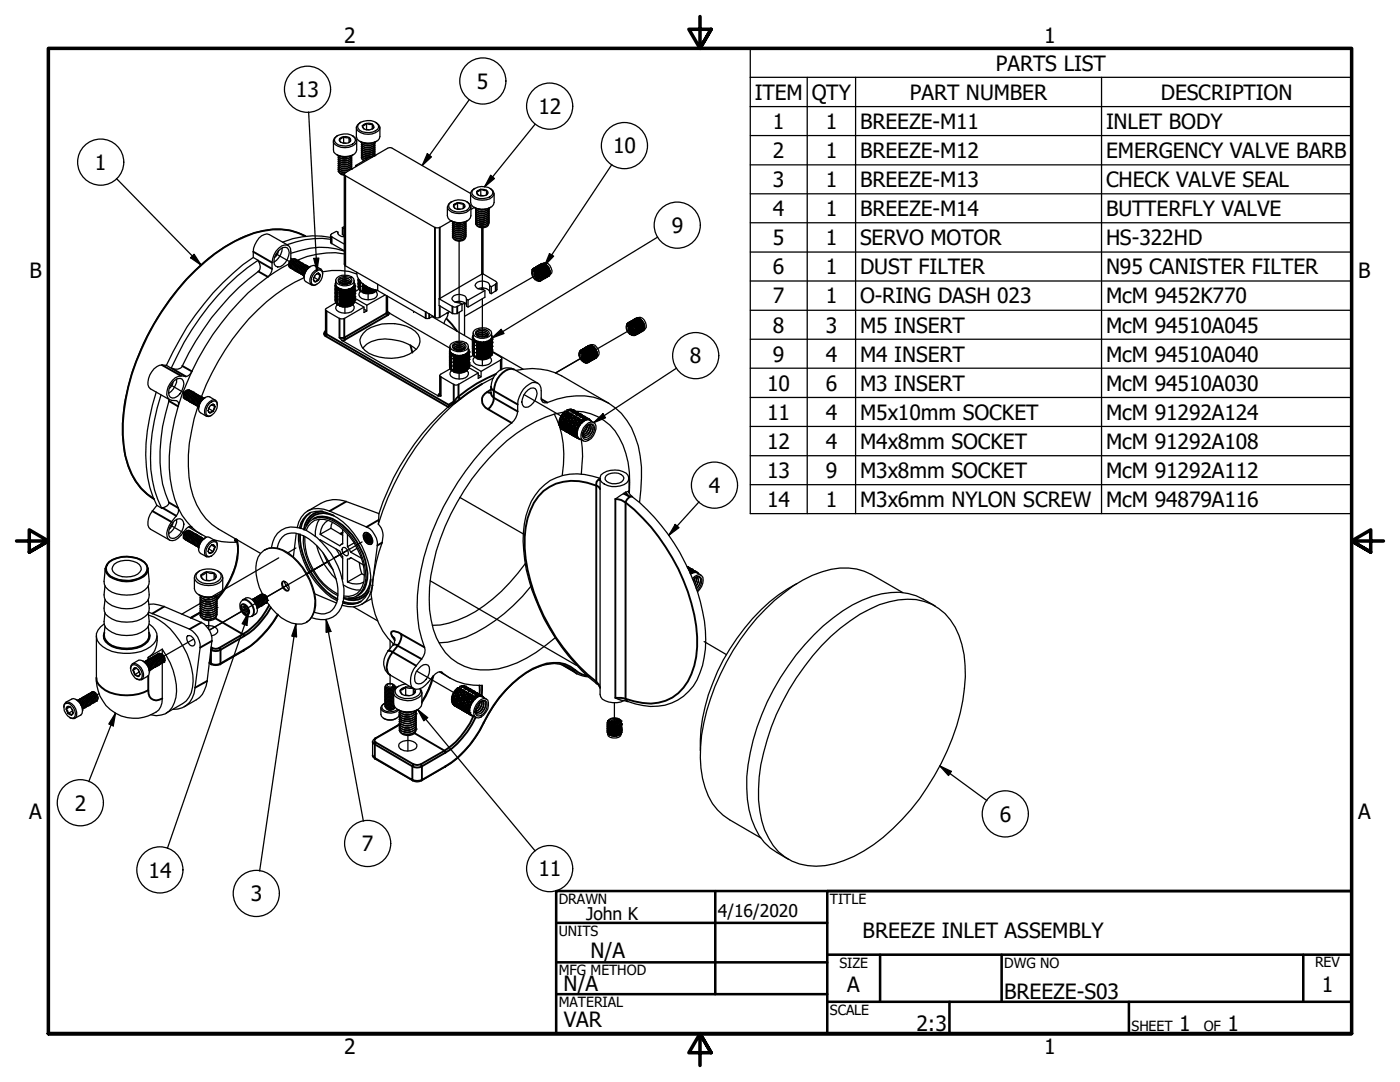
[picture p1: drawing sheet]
<svg xmlns="http://www.w3.org/2000/svg" width="279mm" height="216mm" viewBox="0 0 279 216" stroke-linecap="round" stroke-linejoin="round" font-family="sans-serif">
<defs><g id="words">
<g font-size="4.2">
<text x="68.7" y="8.6">2</text>
<text x="208.4" y="8.6">1</text>
<text x="95.2" y="17.7">5</text>
<text x="198.8" y="14.1">PARTS LIST</text>
<text x="59.1" y="19.4">13</text>
<text x="107.4" y="22.7">12</text>
<text x="150.6" y="19.9">ITEM</text>
<text x="162" y="19.9">QTY</text>
<text x="181.6" y="19.9">PART NUMBER</text>
<text x="231.6" y="19.9">DESCRIPTION</text>
<text x="154.2" y="25.7">1</text>
<text x="164.8" y="25.7">1</text>
<text x="171.6" y="25.7">BREEZE-M11</text>
<text x="220.7" y="25.7">INLET BODY</text>
<text x="18.9" y="33.9">1</text>
<text x="122.4" y="30.6">10</text>
<text x="154.2" y="31.5">2</text>
<text x="164.8" y="31.5">1</text>
<text x="171.6" y="31.5">BREEZE-M12</text>
<text x="220.7" y="31.5">EMERGENCY VALVE BARB</text>
<text x="154.2" y="37.3">3</text>
<text x="164.8" y="37.3">1</text>
<text x="171.6" y="37.3">BREEZE-M13</text>
<text x="220.7" y="37.3">CHECK VALVE SEAL</text>
<text x="134" y="46.5">9</text>
<text x="154.2" y="43.1">4</text>
<text x="164.8" y="43.1">1</text>
<text x="171.6" y="43.1">BREEZE-M14</text>
<text x="220.7" y="43.1">BUTTERFLY VALVE</text>
<text x="154.2" y="48.9">5</text>
<text x="164.8" y="48.9">1</text>
<text x="171.6" y="49">SERVO MOTOR</text>
<text x="220.7" y="49">HS-322HD</text>
<text x="5.9" y="55.5">B</text>
<text x="154.2" y="54.7">6</text>
<text x="164.8" y="54.7">1</text>
<text x="171.6" y="54.7">DUST FILTER</text>
<text x="220.7" y="54.7">N95 CANISTER FILTER</text>
<text x="271.1" y="55.5">B</text>
<text x="154.2" y="60.5">7</text>
<text x="164.8" y="60.5">1</text>
<text x="171.6" y="60.5">O-RING DASH 023</text>
<text x="220.7" y="60.5">McM 9452K770</text>
<text x="154.2" y="66.4">8</text>
<text x="164.8" y="66.4">3</text>
<text x="171.6" y="66.4">M5 INSERT</text>
<text x="220.7" y="66.4">McM 94510A045</text>
<text x="137.7" y="72.5">8</text>
<text x="153.1" y="78">10</text>
<text x="154.2" y="72.1">9</text>
<text x="164.8" y="72.1">4</text>
<text x="164.8" y="78">6</text>
<text x="171.6" y="72.1">M4 INSERT</text>
<text x="171.6" y="78">M3 INSERT</text>
<text x="220.7" y="72.1">McM 94510A040</text>
<text x="220.7" y="78">McM 94510A030</text>
<text x="153.1" y="83.8">11</text>
<text x="164.8" y="83.8">4</text>
<text x="171.6" y="83.8">M5x10mm SOCKET</text>
<text x="220.7" y="83.8">McM 91292A124</text>
<text x="153.1" y="89.5">12</text>
<text x="164.8" y="89.5">4</text>
<text x="171.6" y="89.5">M4x8mm SOCKET</text>
<text x="220.7" y="89.5">McM 91292A108</text>
<text x="153.1" y="95.4">13</text>
<text x="164.8" y="95.4">9</text>
<text x="171.6" y="95.4">M3x8mm SOCKET</text>
<text x="220.7" y="95.4">McM 91292A112</text>
<text x="141.5" y="98.3">4</text>
<text x="153.1" y="101.2">14</text>
<text x="164.8" y="101.2">1</text>
<text x="171.6" y="101.2">M3x6mm NYLON SCREW</text>
<text x="220.7" y="101.2">McM 94879A116</text>
<text x="14.9" y="161.7">2</text>
<text x="5.8" y="163.4">A</text>
<text x="199.5" y="164">6</text>
<text x="271" y="163.4">A</text>
<text x="72.2" y="169.9">7</text>
<text x="29.7" y="175.1">14</text>
<text x="50" y="179.8">3</text>
<text x="107.4" y="174.9">11</text>
<text x="117.9" y="191.2">N/A</text>
<text x="172.1" y="187.2">BREEZE INLET ASSEMBLY</text>
<text x="112.5" y="197.7">N/A</text>
<text x="169.1" y="198">A</text>
<text x="263.8" y="198">1</text>
<text x="200.4" y="199.3">BREEZE-S03</text>
<text x="112.5" y="204.9">VAR</text>
<text x="182.9" y="205.7">2:3</text>
<text x="235.3" y="205.7">1</text>
<text x="245" y="205.7">1</text>
<text x="68.7" y="210.3">2</text>
<text x="208.4" y="210.3">1</text>
</g>
<g font-size="3.5">
<text x="117" y="183.6">John K</text>
<text x="143.3" y="183.1">4/16/2020</text>
</g>
<g font-size="2.8">
<text x="111.5" y="180.3">DRAWN</text>
<text x="165.6" y="180.3">TITLE</text>
<text x="111.5" y="186.8">UNITS</text>
<text x="111.5" y="194.6">MFG METHOD</text>
<text x="167.5" y="193.1">SIZE</text>
<text x="200.4" y="193.1">DWG NO</text>
<text x="262.4" y="193">REV</text>
<text x="111.5" y="200.9">MATERIAL</text>
<text x="165.6" y="202.5">SCALE</text>
<text x="225.8" y="205.7">SHEET</text>
<text x="240.2" y="205.7">OF</text>
</g>
</g></defs>
<!-- layer: Tweak Trail (ANSI) -->
<g fill="none" stroke="#000" stroke-width=".25">
<path d="M55.1 50.7l2.7 1.5M68.8 59.5h.1M68.8 58.8h.1M68.8 58.1h.1M68.8 53v3.8M73.5 58.3h.1M73.5 58.6v1.2M91.6 48.1v12.4M96.3 45.5v12.3M96.3 59.6v7.6M107.5 54.6l-14.8 8.5M34.1 76.8l2.6 1.6"/>
<path d="M68.8 61h.1M68.8 61.3v1.2M82.5 62.2v.2M91.6 74.1h.1M91.6 72.7h.1M91.6 71.9h.1M91.6 71.2h.1M91.6 62.3v7.6M91.6 74.5v1.1M96.3 71.4h.1M96.3 70h.1M96.3 69.3h.1"/>
<path d="M96.3 68.6h.1M96.3 71.8v1.2M104.6 78.7l7.4 4.3M126.4 65.5l-15.5 8.9 6-3.5M91.8 99.3l12.7 7.3M34.1 104.8l2.6 1.6M55.6 111.3l-19.3 11.3M57.5 116.6l-.4 .2M57.5 116.6l-.5 .3M57.5 116.6l-4.3 2.5M59.1 109.3l-1.6 1M61.3 114.4l4.3-2.4-4.3 2.5"/>
<path d="M67 111.1l-.4 .3M68.8 110.1l-2.2 1.3M69.3 109.8l-2.7 1.6M72.3 108.1l-30.5 17.6 6.4-3.7M85.9 115.9l29.2 16.9M19.7 138.4l-.3 .2M38.7 127.5l-6 3.4M41.7 123.8v1.7M77.9 127.8v1.7M77.9 134.7v2M83.2 133.9l7.4 4.3M140.5 128l4.5 2.6"/>
<path d="M81.4 146.7v3.2M122.6 140.3v4.2"/>
</g>
<!-- layer: Visible Narrow (ANSI) -->
<g fill="none" stroke="#000" stroke-width=".38">
<path d="M68.9 35.1v17.9M50.5 50.2l3.8 2.2M51.6 54.2l1.9 1M51.6 52.1l2.7 1.6M58.1 51.6l.1 .1M61 47.1a13.4 13.4 0 0 0-12.2 .1 38.6 38.6 0 0 0-16.6 15.1 45.9 45.9 0 0 0-7.7 22.2 18.3 18.3 0 0 0 3.7 13l1.2 1.1 1.3 1M66.2 47.2v1.4M77.2 59.1v3.4l-8.5 4.9v-3.8M86.8 45.4v17.9M87.8 45.4v14.2M96.2 45.5v9.2M96.2 57.5v.3"/>
<path d="M98.9 56.7v1.3M32.3 72.8l3.8 2.2M34.4 73.5l2.7 1.6M36.4 73l1.9 1.1M65 66l-.4 .6 .4 .5M65 66.4a.41 .41 0 0 1 0 .7M65 67.1l24.5 14.1M65.2 62v4.7l24.3 14.1 1.1-.7v-3.4M67.8 63.6v3.8h.9l.2 .4M68.9 67.8l-.6 .1M77.3 62.2l-.1 .3 .2 .4M77.4 62.9l-8.5 4.9"/>
<path d="M77.7 62.5l-.3 .4M81.9 68.9l.4 1.5M85 62.2v1.3M85.7 62.7v.8M87.8 78.6l-.4 .4M87.8 61v2.3M87.9 75.2v3.8l-.1-.3M89.1 63.6l2.1 2.4M89.3 62.4l.1 .1M90.3 61.2v1.3M91.2 79.4l.3-.3 .1 .3 .3 .2-1.4 .9 .1-.1v-.3zM91.2 61.2v1.3"/>
<path d="M96.1 76.6l-4.2 3M96.8 78.5l.4-.3 .8 .2 .2 .6 .4 .4a3 3 0 0 1-1.2 2.3 1.86 1.86 0 0 1-.6-3.2zM98 77.2v.3l.6 .5M98 77.7l-.8 .5M98.6 78v1.4l4.7 2.7M98.6 78l4.7 2.7M99 74.6a28.9 28.9 0 0 0-7.5 4.5v-2.4M99.9 71.8v2M102.6 73.7a3.1 3.1 0 0 0-3.3 1.9l-.4 .9-.3 1.5M108 79.6l1.2 .7M33.7 80l1.9 1.1M90.5 80.5l-1.1 .7"/>
<path d="M97.4 81.7l4.7 2.7M119.8 95.5l-.2 .1 .2 .1a.84 .84 0 0 0-.8 1.2 .93 .93 0 0 1 .8 .7M124.5 98.5l1.2 .6-.5 .5-.4 .7a3.1 3.1 0 0 0-2-.7v39.7h1.2l.8 .1 .4 .6M124.8 98.2l.9 .9h.5M125.5 98v.2M21 113.4a2.6 2.6 0 0 0 2.4 2.3 5.7 5.7 0 0 0 5.8-1.2l.3-.5v-.6M21.8 112.1a6.1 6.1 0 0 1 7 .1 1.69 1.69 0 0 1-.4 2.8 6.1 6.1 0 0 1-6.4 0 1.75 1.75 0 0 1-.2-2.9zM30.4 102l3.8 2.1M32.4 101.3l2.8 1.6M33.7 100.3l1.9 1M38.1 105.1l.2 .1M47 107.6l-.1 .3h.3"/>
<path d="M47 107.6l.3 .2v.3M47.1 107.6h-.1M47.1 107.9h.1M47.3 107.7a12.7 12.7 0 0 1-2.2 9.5l-1.8 2.4M48.5 119.7a2.25 2.25 0 0 1 2 3l-.2 .2M59.9 106.6a15.4 15.4 0 0 0 7.5 13M61.8 102.4a4.4 4.4 0 0 0-1.8 3M62.7 103.4a4.4 4.4 0 0 1 4.6 .7 13.7 13.7 0 0 1 6 11.5 3.8 3.8 0 0 1-1.8 3.1M64.4 102a3.8 3.8 0 0 0-3.8 3.7M66.6 102.9a3.8 3.8 0 0 0-5.4 1.9M68.4 106.2l-.5 .3M69.1 100.1l-3.3 1.9"/>
<path d="M73.6 118a3.8 3.8 0 0 1-5 1.4M74 115.6a3.7 3.7 0 0 1-4.4 3.8M74.4 116.8h-.1M75.6 103.8l-2.4 1.4M76.3 108.3l-1 .5M124.8 100.3a39.3 39.3 0 0 1 14.3 26.8 15 15 0 0 1-2.7 10.1 8.8 8.8 0 0 1-9.8 2.8l-1.8-.6zM19.2 135.3a2.96 2.96 0 0 0 1.8 2.4 9.5 9.5 0 0 0 8.6 0M20.8 126.7a2.78 2.78 0 0 0 2.4 2.5 7 7 0 0 0 5.7-.8l.6-.6 .3-1.1M20.8 126.2a1.8 1.8 0 0 0 .9 2.3 7 7 0 0 0 7.2 0 1.8 1.8 0 0 0 .8-2.3M29.6 137.7a1.72 1.72 0 0 0 .8 1.9 1.72 1.72 0 0 0 2-.2M29.6 131.2v.4M29.6 134.9v2.8"/>
<path d="M32.8 121l-2.4 1.4M40 122.2l-1.9 1.1M40.2 124.2l-2.4 1.3M41.3 135.9l-2.4 1.3M42.1 129.7v2.7l-.3-.2M42.2 132.6l-.1-.2a1.91 1.91 0 0 0 1.9 0l-.1 .2M42.2 129.2l.2 .1M42.3 127.9l-2.4 1.3M42.4 129.3a1.38 1.38 0 0 0 1.4 0l.2 .4a1.91 1.91 0 0 1-1.9 0zM43 123.4l5.5 3.2-4.7 2.7M44 129.7v2.7l4.7-2.7M48.3 120.6a.96 .96 0 0 1 1.2 .8l.2 .5v.4l-.2 .3a1.35 1.35 0 0 1-1.2-2z"/>
<path d="M48.7 129.7l-.1 .2M48.7 126.9l-4.7 2.8M53.7 120.8a13.6 13.6 0 0 1-5.2 5.8l.2 .3a14.6 14.6 0 0 0 5.3-5.7M55.4 122.6a20 20 0 0 1-6.7 7.1M72 120a4.7 4.7 0 0 1-3.5 .1M77.5 129.9l.9 .2a4.2 4.2 0 0 0-.9 4.3l.4 .3M78.3 127l.5 .8M78.7 127.4a.88 .88 0 0 1-.4-1.4l.3-.1 .9 .3 .5 .3a2.72 2.72 0 0 1-.6 2.3 .71 .71 0 0 0-1-.1M80 126.5l4.7 2.7M84.1 131.5l-4.7-2.7-1 1.3 4.7 2.7M86.5 134.9a16.9 16.9 0 0 1-2.3 5.2M88.1 134.1l.2 .1"/>
<path d="M95.7 136.8v1.8M96.2 136.8l-.1 2M112.4 132.7l2 1.1 .7 .6M113.4 133.2l1 .6 .2 .1 .1-.2M117.2 134.8a6.4 6.4 0 0 1-3.3-1.8 7.9 7.9 0 0 0-7.5 .4 24.2 24.2 0 0 0-9.9 10.8 20.4 20.4 0 0 1-7.6 8.7M119.1 136.4l-.1-.4a39 39 0 0 1-14.3-26.7 15 15 0 0 1 2.7-10.2 9 9 0 0 1 9.8-2.8l1.8 .6v39.1l.5 .6 .3 .6M74.4 150.7l.5 .7M74.8 148.5l7.5 4.4v2.7l-7.5-4.3zM74.9 147.3h.1a.46 .46 0 0 0-.3 .4 .46 .46 0 0 0 .3 .4l-.2 .4-.4-.5M75 148.1l7.5 4.4M79.6 144.6h.2l-4.8 2.7M82.4 152.7l.1-.2 .7 .2 .7-.2 .3 .4a1.91 1.91 0 0 1-1.9 0z"/>
<path d="M82.4 155.8l-.1-.2a2.48 2.48 0 0 0 1.9 0l-.1 .2M82.7 146.3l6 3.5-4.8 2.7M88.9 150.2l-4.7 2.7v2.7l4.7-2.7M88.9 152.9l-.1 .1M94.5 142.9a15.8 15.8 0 0 1-5.8 6.9l.2 .4M94.9 143.1a16.7 16.7 0 0 1-6 7.1M96.5 144.2h.1"/>
</g>
<!-- layer: Visible (ANSI) -->
<g fill="none" stroke="#000" stroke-width=".25">
<path d="M66.5 28.1v1.8a1.57 1.57 0 0 0 1.6 1.3 3.1 3.1 0 0 0 3-.8l.1-.5v-1.8M66.9 27.4a2.84 2.84 0 0 1 4 .2v.5a2.65 2.65 0 0 1-3.8 .5l-.3-.3-.1-.5zM67.2 30.9a3.2 3.2 0 0 0 3.3 0M67.4 27.1a1.08 1.08 0 0 0-.9 1 1.08 1.08 0 0 0 .9 1 3.1 3.1 0 0 0 3.7-.7 1.34 1.34 0 0 0-.7-1.3M67.5 34.1v.1a1.15 1.15 0 0 0 1.2 .6l-.4-.1M67.5 33.7v.1a1.23 1.23 0 0 0 1.5 .6M67.6 33.9v.3l.2 .3 .9 .2 .1 18.2 18 10.4 .6 .1 2.3-1.2M67.6 33.5a.85 .85 0 0 0 1.2 .9h.4M67.8 27.7l-.1 .3 .3 .4M67.8 27.7l.2 .7M67.9 27.6l.7-.3-.8 .4zM67.9 34.6l.8 .4"/>
<path d="M67.9 31.2l.7 .2 .8-.1M68.2 31.2l.8 .1M68.3 34.4h.7M68.3 34h.9M68.3 33.6h.9M68.3 33.2h.9M68.3 32.8h.9M68.3 32.4h.9M68.3 32.1h.9M68.3 31.7h.9M68.3 31.3h.9M68.5 28.6h.5"/>
<path d="M68.6 27.3a.95 .95 0 0 1 1.4 .8 1.62 1.62 0 0 1-2 .3M68.6 27.3l.5 .2 .6-.1 .3 .7-.4 .3M68.6 27.3v1.2M69.7 27.4v1M70.1 31.1a1.65 1.65 0 0 1-2.6 0 1.57 1.57 0 0 0 2.7 0 1.12 1.12 0 0 1-1.4 1h-.5l-.5-.2-.2-.3v-.4M70.2 33.7h.1M70.2 33.3l-.1 .5M70.2 33a1.12 1.12 0 0 1-1.4 1h-.5l-.5-.2-.2-.3v-.4M70.2 32.6a1.12 1.12 0 0 1-1.4 1h-.5l-.5-.2-.2-.3v-.3M70.2 32.2a1.12 1.12 0 0 1-1.4 1h-.5l-.5-.2-.2-.3v-.3M70.2 31.8a1.12 1.12 0 0 1-1.4 1h-.5l-.5-.2-.2-.3v-.3M70.2 31.4a1.12 1.12 0 0 1-1.4 1h-.5l-.5-.1-.2-.4v-.3"/>
<path d="M70.2 33.1v.1a1.19 1.19 0 0 1-1.4 .8 1.13 1.13 0 0 1-1.3-.7M70.2 32.8a1.19 1.19 0 0 1-1.4 .9 1.13 1.13 0 0 1-1.3-.7M70.2 32.4a1.19 1.19 0 0 1-1.4 .9 1.13 1.13 0 0 1-1.3-.7M70.2 32v.1a1.19 1.19 0 0 1-1.4 .8 1.13 1.13 0 0 1-1.3-.7M70.2 31.6v.1a1.19 1.19 0 0 1-1.4 .8 1.13 1.13 0 0 1-1.3-.7M70.2 31.2v.1a1.19 1.19 0 0 1-1.4 .8 1.13 1.13 0 0 1-1.3-.7M70.2 33.5v.3M71 33v.3M71.1 25.5v1.7a1.57 1.57 0 0 0 1.7 1.3 3.2 3.2 0 0 0 2.9-.8l.1-.5v-1.7M71.6 24.8a2.84 2.84 0 0 1 3.9 .2 1.15 1.15 0 0 1-1.1 1.4 2.85 2.85 0 0 1-3-.8v-.5zM71.8 28.2a3.2 3.2 0 0 0 3.3 0M72 24.4a1.28 1.28 0 0 0-.8 1.4 3.1 3.1 0 0 0 4.6 0 1.28 1.28 0 0 0-.9-1.4"/>
<path d="M72.1 31.4l.2 .4 .4 .3M72.1 31.1a.67 .67 0 0 0 .7 .6l.4 .1M72.2 31.2a.62 .62 0 0 0 .6 .8M72.2 30.9l-.1 .3 .3 .2 .9 .3M72.3 25.1l.9-.5-.6 .5zM72.3 25.1v.2l.3 .4M72.3 25.1l.3 .6M72.5 31.9l.1 .2M72.5 28.5l.7 .2 .8-.1M72.8 28.6h.8M72.9 31.3h1M72.9 30.9h1"/>
<path d="M72.9 30.5h1M72.9 30.2h1M72.9 29.8h1M72.9 29.4h1M72.9 29h1M72.9 28.6h1M72.9 31.7l.3 .1M73.1 25.9h.6M73.2 24.6a.98 .98 0 0 1 1.4 .9l-.2 .2a1.71 1.71 0 0 1-1.8 0M73.2 24.6l.5 .2h.6l.3 .7-.4 .3M73.2 24.6v1.2M74.3 31.4h-.4l-2.9 1.6 .2 .1"/>
<path d="M74.3 24.8v.9M74.7 28.4a1.74 1.74 0 0 1-2.5 .2l-.1-.2a1.01 1.01 0 0 0 1.2 .7 1.64 1.64 0 0 0 1.5-.7 1.12 1.12 0 0 1-1.3 1l-1.1-.2-.3-.3 .1-.3M74.8 31.1h.1M74.8 30.7l-.1 .4 .1-.2M74.8 30.3a1.12 1.12 0 0 1-1.3 1l-1.1-.2-.3-.3 .1-.3M74.8 29.9a1.12 1.12 0 0 1-1.3 1l-1.1-.2-.3-.3 .1-.3M74.8 29.5a1.12 1.12 0 0 1-1.3 1l-1.1-.1-.3-.4 .1-.3M74.8 29.1a1.12 1.12 0 0 1-1.3 1.1l-1.1-.2-.3-.3 .1-.4M74.8 28.8a1.12 1.12 0 0 1-1.3 1l-1.1-.2-.3-.3 .1-.3M74.8 30.5a1.07 1.07 0 0 1-1.3 .9 1.13 1.13 0 0 1-1.4-.7M74.8 30.1a1.07 1.07 0 0 1-1.3 .9 1.13 1.13 0 0 1-1.4-.7M74.8 29.7a1.07 1.07 0 0 1-1.3 .9 1.13 1.13 0 0 1-1.4-.7"/>
<path d="M74.8 29.3a1.07 1.07 0 0 1-1.3 .9 1.13 1.13 0 0 1-1.4-.7M74.8 29a1.07 1.07 0 0 1-1.3 .8 1.13 1.13 0 0 1-1.4-.7M74.8 28.6a1.07 1.07 0 0 1-1.3 .9 1.13 1.13 0 0 1-1.4-.7M94.4 37.9a2.84 2.84 0 0 1 3.9 .2 1.15 1.15 0 0 1-1.1 1.4 2.55 2.55 0 0 1-3-.8v-.4zM94.8 37.6a1.03 1.03 0 0 0-.5 1.7 3.4 3.4 0 0 0 3.9 0l.4-.4a1.15 1.15 0 0 0-.9-1.3M95.1 38.2l.1 .5 .2 .2M95.1 38.2l.3 .7M95.3 38l.6-.2a.78 .78 0 0 1-.8 .4zM95.9 39.1h.6M95.9 37.8a1.39 1.39 0 0 1 1.5 .6 1.27 1.27 0 0 1-2 .5M95.9 37.8l.9 .2h.3l.2 .6-.3 .3M95.9 37.8v1.2"/>
<path d="M97.1 38v.9M98.6 38.6v1.8a2.35 2.35 0 0 1-3 1.3 1.69 1.69 0 0 1-1.7-1.3v-1.8l-15.9-9.1-.7 .1-8.6 5.1 .2 .4 17.9 10.3h1l2.2-1.3M50.5 51.4a49.8 49.8 0 0 0-16 18.9l-1.3 2.6M51.5 51.9a1.69 1.69 0 0 1 .1 2.3 49.5 49.5 0 0 0-15.3 19.1 1.85 1.85 0 0 1-2.1 .2M51.5 51.9a48.5 48.5 0 0 0-16.1 19l-1.2 2.6M55.4 50.2a1.5 1.5 0 0 1 1.9-.7 1.87 1.87 0 0 1 0 2.3 2.33 2.33 0 0 1-1.9 1.5 1.23 1.23 0 0 1-.7-1.8zM55.6 50a1.95 1.95 0 0 1-.8 1.4M56.3 49.5a3.5 3.5 0 0 1-1.6 2.8M57.5 49l-3.8-2.2a2.14 2.14 0 0 0-2.5 1.3 4.3 4.3 0 0 0-.7 3.3l1 .5M57.6 52.7a42.1 42.1 0 0 0-15.1 14 48.3 48.3 0 0 0-8.7 24.4 21.8 21.8 0 0 0 2.5 11.7 11.3 11.3 0 0 0 4.9 4.4M58 53.5h.1M58.1 51.8a5.5 5.5 0 0 0-.4-2.7 1.53 1.53 0 0 0-2.1 .4 4.7 4.7 0 0 0-1.3 4.2 2.26 2.26 0 0 1-.8 1.5"/>
<path d="M58.1 51.9l-.3 .7M58.4 52.1l-.4 .6M58.5 51.7a1.03 1.03 0 0 0-.7 1.7M58.6 52.2l-.4 .6M58.9 52.3l-.4 .7M58.9 51.7a1.13 1.13 0 0 0-.9 1.8M58.9 51.7h.1M58.9 51.8l-.2-.2a1.31 1.31 0 0 0-.9 1.8l.3 .1M59.1 52.5l-.4 .6M59.1 51.8a1.08 1.08 0 0 0-1 .6 1.08 1.08 0 0 0 .1 1.2M59.2 51.9l-.2-.1a1.22 1.22 0 0 0-.9 1.7l.3 .2M59.3 52.6l-.4 .6"/>
<path d="M59.3 51.9a1.14 1.14 0 0 0-.8 1.9M59.3 51.9h.1M59.4 54.3h.1M59.4 52.1l-.2-.2a1.28 1.28 0 0 0-.8 1.8l.1 .1M59.6 52.8l-.4 .5M59.6 52.1a1.22 1.22 0 0 0-1.1 1.6l.2 .2M59.6 52.1h.1M59.6 54.4h.1M59.7 52.2l-.3-.1a1.28 1.28 0 0 0-.9 1.7l.3 .1M59.8 52.9l-.4 .6M59.8 52.3a1.12 1.12 0 0 0-1 .5 1.12 1.12 0 0 0 .1 1.2M59.9 52.3l-.2-.1a1.28 1.28 0 0 0-.9 1.7l.3 .2"/>
<path d="M60 53l-.3 .7M60.1 52.4a1.08 1.08 0 0 0-1.1 .6 1.08 1.08 0 0 0 .2 1.2M60.1 52.5l-.2-.2a1.19 1.19 0 0 0-.7 1.9M60.3 53.1l-.4 .7M60.3 52.5a1.13 1.13 0 0 0-.9 1.8M60.3 52.5h.1M60.4 52.6l-.3-.1a1.43 1.43 0 0 0-.9 1.7l.3 .2M60.5 53.3l-.4 .6M60.5 52.6a1.08 1.08 0 0 0-1 .6 1.08 1.08 0 0 0 .1 1.2M60.6 52.7l-.2-.1a1.31 1.31 0 0 0-.9 1.8l.3 .1M60.6 55.4a37.2 37.2 0 0 0-15.6 14.4 49.1 49.1 0 0 0-4.8 9.4M60.7 53.4l-.3 .6"/>
<path d="M60.8 52.8a1.08 1.08 0 0 0-1.1 .6 1.08 1.08 0 0 0 .2 1.1M60.8 52.8h-.2a1.22 1.22 0 0 0-.8 1.7l.2 .1M61 47.1a13 13 0 0 0-10-.7 30.9 30.9 0 0 0-13.4 8.9 49 49 0 0 0-12.9 26.6 23 23 0 0 0 1.8 13.2l.4 .8a11.3 11.3 0 0 0 3.8 3.7M61 53.6l-.4 .6M61 52.9a1.19 1.19 0 0 0-.9 1.8M61 52.9h.1M61.1 53l-.2-.1a1.28 1.28 0 0 0-.9 1.7l.2 .1M61.2 53.7l-.4 .6M61.2 53a1.22 1.22 0 0 0-1.1 1.7l.2 .2M61.2 53h.1M61.3 53.1l-.2-.1a1.28 1.28 0 0 0-.9 1.7l.3 .2M61.4 53.5l-.6 .9"/>
<path d="M61.5 53.2a1.12 1.12 0 0 0-1.1 .6 1.12 1.12 0 0 0 .1 1.2h.1M61.5 53.3l-.2-.2a1.28 1.28 0 0 0-.8 1.8l.2 .2a1.24 1.24 0 0 1 1-1.8 1.18 1.18 0 0 0-1 1.7M61.5 53.5a1.42 1.42 0 0 0-.7 1.1M62 53.1a2.73 2.73 0 0 0-1.4 2.3M62.7 55.4l.9 .5M62.8 54.4l.9-.6 .4 .2a1.68 1.68 0 0 1-.4 2.4l-.9 .5-.4-.1a1.71 1.71 0 0 1 .4-2.4zM62.9 55l-.2 .4h-.1M63 56.1l.6-.2-.7 .4zM63.2 54.6l.4-.1 .3 .5-.3-.5a1.27 1.27 0 0 0-.9 1.6l.2 .2-.4-.5M63.2 54.6l.7 .4M63.9 55l-.3 .9M63.9 55l-.1 .2-.2 .7"/>
<path d="M64.1 53.7l-1.2-.7a2.21 2.21 0 0 0-2.2 2.5l.1 .4 .2 .3 1.2 .7M64.4 54.2a12.2 12.2 0 0 1 6.8 .5M64.4 54.7l-.1-.7-.2-.3a2.11 2.11 0 0 0-2.3 2.5l.2 .4a.85 .85 0 0 0 1.2 .1M66 47.8a17.2 17.2 0 0 0-8.7 1M66 47.4a16.5 16.5 0 0 0-9.6 .9M66 46.9v1.6l2.7 1.5M66.9 57v.5zM66.9 57l.1 .3zM66.9 57v.1M66.9 57.2v.5M66.9 56.7v.3M66.9 57.2h.1"/>
<path d="M66.9 57.7v.5zM66.9 57.7h.1M66.9 57.7v.1M66.9 57.9v.5M66.9 57.9h.1M66.9 58.4v.5zM66.9 58.4h.1M66.9 58.9h.2M66.9 59.9h.1M66.9 58.4v.1M66.9 58.6v.5M66.9 58.5h.1"/>
<path d="M66.9 58.6h.1M66.9 59.2v.4zM66.9 59.1v.1M66.9 59.6h.2M66.9 59.3v.5M66.9 59.2h.1M66.9 59.3h.1M66.9 59.8h.1M66.9 59.8v.1M66.9 58.2v.1M66.9 56.5h.1M66.9 59h.1"/>
<path d="M66.9 57.5l.1 .1M66.9 57.5h.2M66.9 56.8l.2 .1-.2 .1M66.9 59.7l.1 .1M67 55.9a1.33 1.33 0 0 0 .6 1.6M67 57.5v.5zM67 56.4l-.1 .6M67 58.2v.5zM67 59v.4zM67 59.7v.5zM67 58.7l.1 .1M67 58v.1"/>
<path d="M67 57.3v.1M67 58.8l.1 .1M67 59.4v.1M67 58.2h.1M67.1 57.9l.1 .1M67.1 58.6l.1 .1M67.1 59.3l.1 .1M67.1 57.2h.1M67.1 57.3l.1 .4-.1 .1zM67.1 58l.1 .4-.1 .1zM67.1 58.8l.1 .3-.1 .1zM67.1 59.5l.1 .3-.1 .1z"/>
<path d="M67.2 57.3l.2 .2-.2 .2zM67.2 57.2l-.1 .1zM67.2 58l-.1 .1M67.2 57.2v.1M67.2 58h-.1M67.2 59.4h.1M67.2 59.4l-.1 .1M67.2 55.4a2.67 2.67 0 0 1 3.3 .2l.2 .3a1.39 1.39 0 0 1-1.6 1.1 2.11 2.11 0 0 1-2-.8l-.1-.4zM67.2 57.7h.2l-.3 .1M67.2 58.4h.2l-.3 .1M67.2 59.1h.2l-.2 .3-.1-.2M67.2 59.8h.2l-.2 .3-.1-.2"/>
<path d="M67.2 57.7h.1M67.2 59.1h.1M67.2 58.4h.1M67.2 59.8h.1M67.3 57.7l.1 .1M67.3 57.7v.1M67.3 58.4v.2M67.3 59.1v.2M67.3 59.8v.2M67.3 57.8l-.1 .2 .1 .4M67.3 58.6l-.1 .1 .1 .4M67.3 59.3l-.1 .1 .1 .4"/>
<path d="M67.3 57.8v.6M67.3 58.6v.5M67.3 59.3v.5M67.3 57.7l-.1 .1M67.3 58.5h-.1M67.3 59.2l-.1 .1M67.3 59.9l-.1 .1M67.4 57.8l.1-.1 .1 .2zM67.4 57.7l.2-.2-.1 .2M67.4 59.8h.1M67.4 59.1h.1M67.4 58.4h.1"/>
<path d="M67.4 57.7h.1M67.4 57.5h.2M67.4 46.5v-.2l-.3-.1-.9 .5-.2 .4 2.7 1.6M67.4 46.3a1.02 1.02 0 0 0 1.3 .9M67.6 57.5l.3 .2-.2 .1zM67.6 57.5h.1M67.6 57.9h.2l-.1 .2M67.7 59.3v.3M67.7 58.6v.2M67.7 58.1l.2 .3-.2 .2zM67.7 58.8l.2 .3-.2 .2M67.7 59.6l.2 .2-.2 .2"/>
<path d="M67.7 58.8v.5M67.7 59.6v.4M67.7 57.8l.1 .1M67.8 55.4a2.17 2.17 0 0 1 2.4 .3v.3a1.56 1.56 0 0 1-2.1 .6l-.6-.5v-.3zM67.8 58h.1M67.8 58l-.1 .1M67.8 58.7l-.1 .1M67.8 59.4l-.1 .2M67.8 56.3a1.19 1.19 0 0 1 2 .2M67.9 56.5a1.39 1.39 0 0 1 1.8 .1l.3-.5a1.43 1.43 0 0 0-2.4-.2v.4l.3 .3M67.9 57.7h.2M67.9 57.8l.2 .3-.2 .2-.1-.3z"/>
<path d="M67.9 57.8l.1-.1-.2 .3M67.9 58.5l.2 .4-.2 .2-.1-.4zM67.9 58.5l.1-.1-.2 .3M67.9 59.2l.2 .4-.2 .2-.1-.4zM67.9 59.2l.1-.1-.2 .3M67.9 59.1h.1M67.9 59.8h.1M67.9 58.3v.1M68.1 57.7l.4 .1-.2 .2zM68.1 59.9l.2-.2 .2 .2-.2 .3zM68.1 58.1h.2M68.1 59.2l.2 .3"/>
<path d="M68.1 58.5l.2 .3M68.1 57.8l.2 .3M68.2 56.6h1.1M68.3 58.3l.2 .2-.2 .2-.2-.2zM68.3 58.3v-.2l-.3 .3 .1 .1M68.3 59l.2 .2-.2 .2-.2-.2zM68.3 59v-.2l-.2 .4M68.3 59.7v-.2l-.2 .4M68.3 59.5l.5 .8M68.3 55.9h.9M68.3 56.3h.9M68.3 56.6l.9 .1"/>
<path d="M68.3 58v.1M68.3 58.7v.1M68.3 59.4v.1M68.3 58.8l-.2 .1M68.3 59.5l-.2 .1M68.3 58.8l.3 .4M68.3 58.1l.3 .4M68.3 45.4l.3 .2v1.4l-.3-.2zM68.3 58.9l.2-.2 .3 .2-.3 .2zM68.5 58l.3 .2-.3 .2-.2-.2zM68.5 58l.1-.2-.3 .4M68.5 58.7l.1-.2-.3 .4"/>
<path d="M68.5 59.4l.3 .2-.3 .3-.2-.3zM68.5 59.4l.1-.2-.3 .4M68.5 58.4l.1 .1M68.5 59.1l.1 .1M68.5 59.9h.1M68.6 59.2l.6 .7M68.6 58.5l1.1 1.3M68.6 58.5h-.1M68.6 57.8h-.1M68.6 59.2h-.1M68.6 57.8h.1M68.6 57.8l.6 .7"/>
<path d="M68.6 57.8h.4l-.2 .3zM68.6 47h.1M68.6 45.6h.1M68.7 50.7a16.1 16.1 0 0 0-9.4 1.2M68.7 50.1a14 14 0 0 0-8.7-.1l-2 .5M68.7 45.2l-.4 .2M68.8 58.2l-.2 .3M68.8 58.9l-.2 .3M68.8 59.6l-.2 .4M68.8 58.3l.2 .2-.2 .3-.2-.3zM68.8 59.1l.2 .1-.2 .3-.2-.3zM68.8 59.8l.2 .2-.2 .3-.2-.3z"/>
<path d="M68.8 58.1v.2M68.8 58.8v.3M68.8 59.5v.3M69.2 58l.1 .2-.1 .2-.2-.2zM69.2 58v-.2l-.4 .4h.2M69.2 58.7l.1 .2-.1 .2-.2-.2zM69.2 58.7v-.2l-.4 .4h.2M69.2 59.4l.1 .2-.1 .3-.2-.3zM69.2 59.4v-.2l-.4 .4h.2M69.2 58.5l.5 .6M69.2 57.8l.7 .9M69.2 58.4v.1"/>
<path d="M69.2 59.1l-.2 .1M69.2 59.9h.1M69.2 58.5h-.2M69.2 57.8h-.2M69.2 59.9l-.2 .1M69.2 57.8h.1M69.2 59.9l.5 .6M69.3 57.8l.4-.1-.2 .3zM69.3 56.6l-1 .1M69.5 58.3l.2 .2-.2 .2-.2-.2zM69.5 58.3l-.1-.2-.2 .4h.1M69.5 59l.2 .2-.2 .2-.2-.2z"/>
<path d="M69.5 59l-.1-.2-.2 .4h.1M69.5 59.7l.2 .2-.2 .3-.2-.3zM69.5 59.7l-.1-.2-.2 .4h.1M69.5 58.7l-.2 .2M69.5 58l-.2 .2M69.5 59.4l-.2 .2M69.5 55.6a2.38 2.38 0 0 0-1.7 .1M69.5 56.5l-.2 .1M69.6 57.8l-.2 .3h.1M69.6 58.5l-.2 .3 .1 .1M69.6 59.2l-.2 .3 .1 .1M69.7 57.7h.1"/>
<path d="M69.7 58.4v.1M69.7 59.1v.1M69.7 59.8v.1M69.7 58.4h.1M69.7 57.7v.1M69.7 59.1h.1M69.7 59.8h.1M69.7 59.8v.2M69.7 59.8l.5 .5M69.7 59.1l.2 .3M69.7 57.7l.2 .2M69.7 57.8l.2 .2-.2 .3-.2-.2z"/>
<path d="M69.7 58.5l.2 .2-.2 .4-.2-.2zM69.7 59.2l.2 .2-.2 .4-.2-.2zM69.7 58.3v.1M69.8 56.5h.1h-.1M69.8 56.4a1.31 1.31 0 0 0-1.9-.3l-.1 .3 .2 .2M69.8 57.7l.4-.2-.2 .3zM69.9 59.4l.6 .7M69.9 58.7l.6 .7M69.9 57.9l.7 .9M69.9 57.9l.1 .2M69.9 57.9l.2 .1M69.9 57.9v.1"/>
<path d="M69.9 58.7h.1M69.9 59.4h.1M69.9 58.7h.2M69.9 58.7l.1 .1M69.9 59.4h.2M69.9 59.4l.1 .2M70 58.1l.2 .2-.2 .3-.2-.2zM70 58.8l.2 .2-.2 .3-.2-.2zM70 59.6l.2 .1-.2 .3-.2-.2zM70 57.8l-.1 .1M70 58.6l-.1 .1M70 59.3l-.1 .1"/>
<path d="M70.2 57.5l.2 .2M70.2 57.5h.1M70.2 58.2v.1M70.2 58.9v.1M70.2 59.6v.1M70.2 57.5v.2M70.2 58.2v.2M70.2 58.2h.1M70.2 58.9h.1M70.2 58.9v.2M70.2 59.6h.1M70.2 59.6v.2"/>
<path d="M70.2 57.7l.2 .1-.2 .3-.1-.1zM70.2 58.4l.2 .1-.2 .3-.1-.1zM70.2 59.1l.2 .1-.2 .4-.1-.2zM70.2 59.8l.2 .1-.2 .4-.1-.2zM70.2 58.1v.1M70.2 58.8v.1M70.3 57.5l.2-.2-.1 .4zM70.4 59.1v.2M70.4 57.7v.1M70.4 58.4v.1M70.4 59.1v.1M70.4 59.9h.1"/>
<path d="M70.4 58.4h.1M70.4 59.1h.1M70.4 59.9v.1M70.4 57.7h.1M70.4 57.7l.1 .2M70.4 57.8l.1 .2-.1 .4-.1-.2zM70.4 58.5l.1 .2-.1 .4-.1-.2zM70.4 59.3l.1 .1-.1 .4-.1-.2zM70.4 59.8v.1M70.5 57.2h.1M70.5 57.9l.1 .1M70.5 58.6l.1 .2"/>
<path d="M70.5 58.6h.1M70.5 58.6v.1M70.5 59.4l.1 .1M70.5 59.8l-.1 .1M70.5 57.2l.1 .1M70.5 57.9h.1M70.5 57.9l.1 .2M70.6 58v.5l-.1-.1zM70.6 58.8v.4l-.1-.1zM70.6 59.5v.4l-.1-.1zM70.6 57.3v.5l-.1-.1zM70.6 58.5l-.1 .1"/>
<path d="M70.6 59.3l-.1 .1M70.6 59.2l-.1 .2M70.6 59.9l-.1 .2M70.6 58.1h.1M70.6 57.8l-.1 .1M70.7 55.9v.8a1.67 1.67 0 0 1-2.1 1.1l-1-.3M70.7 58.2v.5zM70.7 58.2h.1M70.7 59v.4zM70.7 59.7v.5zM70.7 56.4v.2M70.7 56.6h.1v.4"/>
<path d="M70.7 57.5v.5zM70.7 59.4l-.1 .2 .1-.1M70.7 56.5h.1M70.7 57.3v.1M70.7 57.5h.1M70.7 58.9v.1M70.7 59.6v.1M70.7 58.7l-.1 .1M70.7 58l-.1 .1M70.7 59.9h.1M70.7 57v.3zM70.7 58.8l-.1 .1"/>
<path d="M70.7 58.4h.1M70.7 59.8l.1 .1M70.8 59.5l2.4 1.4v1.1M70.8 59.9h.1M70.8 58.4v.5zM70.8 59.2v.4zM70.8 58.6v.5M70.8 58.6h.1M70.8 59.3v.5zM70.8 59.1v.1M70.8 59.3h.1M70.8 59.2h.1"/>
<path d="M70.8 57v.1M70.8 57h.1M70.8 57.7v.1M70.8 57.2v.5M70.8 57v.5zM70.8 57.2h.1M70.8 57.7h.1M70.8 58.4v.1M70.8 57.9v.5M70.8 57.7v.5zM70.8 57.9h.1M70.8 58.5h.1"/>
<path d="M70.8 57.5l-.1 .1M70.8 58.9v.1M70.8 59.6l-.1 .2M70.8 56.8l-.1 .1 .1 .1M70.8 57.5h-.1M70.8 57h-.1M70.8 56.7v.3M71.2 54.3a3 3 0 0 0 2 2.9l1 .5 1.2 .3M71.5 55.8h.1M71.5 55.9v.6M71.5 55.9h.1M71.5 56.5h.1"/>
<path d="M71.5 56.5v.1M71.5 56.6v.6M71.5 56.6h.1M71.5 57.2h.1M71.5 57.2l.1 .1M71.5 55.6v.2M71.6 55.7v.4M71.6 55.8v.5zM71.6 56.3h.1M71.6 57.6v-.4a.74 .74 0 0 0 .3 .8M71.6 56.5v.5zM71.6 57h.1"/>
<path d="M71.6 57.5h.1M71.6 56.1l.1 .1M71.6 57v.1M71.6 56.3v.5zM71.6 57l.2-.2v.5zM71.6 57v.5zM71.6 57.7l-.8 .6M71.6 56.1h.1M71.6 56.8l.1 .1-.1-.1M71.7 55.9l-.1 .2M71.7 56.6l.1 .1M71.7 57.3l.1 .1"/>
<path d="M71.7 55.9h.1M71.8 56.1v.5l-.2-.3zM71.8 57.5l.1 .5-.3-.3zM71.8 56l.1 .4M71.8 56.5h.1l-.1 .2v-.1M71.8 57.2h.1l-.1 .2v-.1M71.8 56v.1M71.8 56.7l-.1 .1M71.8 56.7v.1M71.8 57.4v.1M71.9 56.4v.2M71.9 57.1v.2"/>
<path d="M71.9 57.8l.2 .4M71.9 56.6l-.1 .2 .1 .3M71.9 57.3l-.1 .2 .1 .3M71.9 56.1v.3M71.9 56.6v.5M71.9 57.3v.5M71.9 56.4v.1M71.9 57.1v.1M71.9 58l.2 .2M71.9 57.8h.1M71.9 58.1l-.3 .8a1.63 1.63 0 0 0 1.9 .9 1.63 1.63 0 0 0 1.8-.9l-.3-.8M71.9 57.9h.1"/>
<path d="M71.9 57.2h.1M71.9 56.5h.1M71.9 56.5v.1M71.9 57.2v.1M71.9 57.9v.1M72.3 57.3v.3M72.3 56.6v.3M72.3 58h.1M72.3 56.9l.2 .3-.2 .1M72.3 57.6l.2 .3-.2 .1M72.3 56.6h.1M72.3 56.9v.4"/>
<path d="M72.3 57.6v.4M72.3 58l-.2 .2M72.3 58l.1 .1M72.4 58.2l-.1 .1 .4 .1v.1h1l.2-.1v.1l.6-.2-.1 .1 .7-.5a2.06 2.06 0 0 1-2.8 .4zM72.4 58.1h.1M72.4 56.6h-.1M72.4 57.5l.2-.2 .2 .3-.2 .2zM72.4 57.5l-.1 .1M72.5 56.6l-.2 .3M72.5 58.3l.1-.3 .1 .4M72.5 56.7l-.1 .1 .2 .3M72.6 57.3v-.1l-.2 .3"/>
<path d="M72.6 58v-.2l-.2 .4M72.6 57.1l-.1 .1M72.6 57.8l-.1 .1M72.6 57.2l.3-.2 .2 .3-.2 .2zM72.6 57.9l.3-.2 .2 .3-.2 .2zM72.7 58l.4 .5M72.7 57.3l.5 .7M72.8 56.9l-.2 .2M72.8 57l-.2 .2M72.9 57.7v-.1l-.3 .3M72.9 58.4v-.1l-.2 .2M72.9 57h.1"/>
<path d="M72.9 57.5l-.1 .1M72.9 58.2l-.1 .1M73 58.4l.2-.2 .1 .3M73.2 57.4l.1 .3-.1 .2-.2-.2zM73.2 57.4v-.1l-.2 .4M73.2 58.2v-.2l-.2 .4M73.2 58l.5 .5M73.2 57.2l-.1 .1M73.2 57.9v.1M73.2 58h-.1M73.2 57.2l-.1-.1 .4 .5M73.2 57.2l.1 .1"/>
<path d="M73.3 57.2v.1l.2 .3M73.3 57.7l.2-.1-.3 .4h.1M73.3 58.4h.2l-.2 .1M73.5 57.6h.1M73.5 57.8l.2 .2-.2 .3-.2-.3zM73.5 57.6l.7 .9M73.5 57.6v.2M73.5 58.3v.2M73.6 57.4l-.1 .2M73.7 57.4l-.2 .2 .1 .1M73.7 57.5l-.1 .2 .2 .2M73.8 58.2v-.2l-.3 .4h.1"/>
<path d="M73.8 57.9l-.1 .1M73.9 57.5l.1 .2-.2 .2M73.9 58.4l-.1-.2-.2 .3M74 57.7l.7 .6M74 57.7l.3 .2-.3 .3-.1-.2zM74 57.7v-.1l-.1 .4M74 58.4v-.1l-.1 .2M74 58.2v.2M74.2 57.7h.2M74.2 58l-.2 .3h.2M74.3 57.9l.1 .1M74.4 57.8v.1"/>
<path d="M74.5 58.3l-.1-.3-.2 .4M74.5 57.7l-.1 .2 .2 .1M74.5 58.2v-.1l.1 .2M74.6 58l.1 .2M74.7 57.8l-.1 .2M74.9 58.1v-.3l-.2 .4M74.9 57.8l.2 .2M75 57.9h.1M75 58h.1M75.4 58l9.6 5.5h.7l.7-.4M75.4 56.7v1.3M76.8 58.9l-3.6 2"/>
<path d="M77.3 59.1v3.1l.4 .3 12.1 7M87.6 59.6l3 1.7h.3l1.3-.7v1.4l-1 .5h-.9l-2.7-1.5zM89.3 41.3v1.8a1.69 1.69 0 0 0 1.6 1.3 2.35 2.35 0 0 0 3.1-1.3v-1.8M89.7 40.6a2.84 2.84 0 0 1 4 .2 1.15 1.15 0 0 1-1.2 1.4 2.6 2.6 0 0 1-2.9-.8l-.1-.4zM90 44a3.2 3.2 0 0 0 3.3 0M90.2 40.3a1.03 1.03 0 0 0-.5 1.7 3.4 3.4 0 0 0 3.9 0l.3-.4a1.19 1.19 0 0 0-.7-1.3M90.6 40.9l-.1 .2 .3 .5M90.6 40.9l.2 .7M90.7 40.7l.6-.3-.4 .4-.3 .1zM90.7 44.3l.7 .2 .8-.1M91 44.4h.8M91.1 47.9h.9"/>
<path d="M91.1 47.6h.9M91.1 47.2h.9M91.1 46.8h.9M91.1 46.4h.9M91.1 46h.9M91.1 45.7h.9M91.1 45.3h.9M91.1 44.9h.9M91.1 44.5h.9M91.2 41.7h.6M91.3 40.4a1.04 1.04 0 0 1 1.5 .9 1.75 1.75 0 0 1-2 .3M91.3 40.4l.8 .3 .4-.1 .3 .7-.4 .3"/>
<path d="M91.3 40.4v1.3M92.5 40.6v.9M92.9 47.4a1.44 1.44 0 0 1-2.2 .4M92.9 44.3a1.59 1.59 0 0 1-2.6-.1 .93 .93 0 0 0 1.2 .7 1.46 1.46 0 0 0 1.5-.7 1.21 1.21 0 0 1-1.4 1.1l-1-.3-.2-.3v-.3M93 46.9a1.21 1.21 0 0 1-1.4 1l-1-.2-.2-.3v-.3M93 46.5a1.21 1.21 0 0 1-1.4 1.1l-1-.3-.2-.3v-.3M93 46.1a1.21 1.21 0 0 1-1.4 1.1l-1-.3-.2-.3v-.3M93 45.7a1.21 1.21 0 0 1-1.4 1.1l-1-.3-.2-.3v-.3M93 45.3a1.21 1.21 0 0 1-1.4 1.1l-1-.2-.2-.4v-.3M93 45a1.21 1.21 0 0 1-1.4 1l-1-.2-.2-.3v-.4M93 44.6a1.21 1.21 0 0 1-1.4 1.1l-1-.3-.2-.3v-.3M93 47.1a1.19 1.19 0 0 1-1.4 .8 1 1 0 0 1-1.3-.7"/>
<path d="M93 46.7a1.19 1.19 0 0 1-1.4 .9 1 1 0 0 1-1.3-.7M93 46.3v.1a1.19 1.19 0 0 1-1.4 .8 1 1 0 0 1-1.3-.7M93 45.9v.1a1.19 1.19 0 0 1-1.4 .8 1 1 0 0 1-1.3-.7M93 45.5v.1a1.19 1.19 0 0 1-1.4 .8 1 1 0 0 1-1.3-.7M93 45.1v.1a1.19 1.19 0 0 1-1.4 .8 1 1 0 0 1-1.3-.7M93 44.8a1.19 1.19 0 0 1-1.4 .9 1 1 0 0 1-1.3-.7M93 44.4a1.19 1.19 0 0 1-1.4 .9 1 1 0 0 1-1.3-.7M93.1 59.7l-.1-.3a1.74 1.74 0 0 0-2.8 .2 1.5 1.5 0 0 0 1.6 .9l.4 .1M93.1 59.7l.3 .2M94.6 41.3a3.2 3.2 0 0 0 3.3 0M94.7 41.4l-.7 .4M95.3 41.7l.7 .1h.8"/>
<path d="M95.4 57.6a1.97 1.97 0 0 1 2.3 .6M95.6 41.8h.8M95.7 45.3h.9M95.7 44.9h.9M95.7 44.5h.9M95.7 44.1h.9M95.7 43.8h.9M95.7 43.4h.9M95.7 43h.9M95.7 42.6h.9M95.7 42.2h.9M95.7 41.8h.9"/>
<path d="M96.4 45.5v9.2M96.4 57.5v.3M96.8 58l-3.4 1.9v1.4M97.5 44.7a1.49 1.49 0 0 1-2.3 .4M97.5 41.6a1.82 1.82 0 0 1-2.5 .2l-.1-.2a1.01 1.01 0 0 0 1.2 .6 1.64 1.64 0 0 0 1.5-.7 1.5 1.5 0 0 1-1.2 1.1 1.5 1.5 0 0 1-1.5-.6l.1-.3M97.6 44.2a1.5 1.5 0 0 1-1.2 1.1 1.5 1.5 0 0 1-1.5-.6l.1-.3M97.6 43.8a1.5 1.5 0 0 1-1.2 1.1 1.5 1.5 0 0 1-1.5-.6l.1-.3M97.6 43.4a1.5 1.5 0 0 1-1.2 1.1 1.5 1.5 0 0 1-1.5-.6l.1-.3M97.6 43.1a1.5 1.5 0 0 1-1.2 1 1.5 1.5 0 0 1-1.5-.5l.1-.4M97.6 42.7a1.5 1.5 0 0 1-1.2 1.1 1.5 1.5 0 0 1-1.5-.6l.1-.3M97.6 42.3a1.5 1.5 0 0 1-1.2 1.1 1.5 1.5 0 0 1-1.5-.6l.1-.3M97.6 41.9a1.5 1.5 0 0 1-1.2 1.1 1.5 1.5 0 0 1-1.5-.6l.1-.3"/>
<path d="M97.6 44.4a1.07 1.07 0 0 1-1.3 .9 1 1 0 0 1-1.4-.7M97.6 44a1.07 1.07 0 0 1-1.3 .9 1 1 0 0 1-1.4-.7M97.6 43.6a1.07 1.07 0 0 1-1.3 .9 1 1 0 0 1-1.4-.7M97.6 43.2a1.07 1.07 0 0 1-1.3 .9 1 1 0 0 1-1.4-.7M97.6 42.9a1.07 1.07 0 0 1-1.3 .9 1 1 0 0 1-1.4-.7M97.6 42.5a1.07 1.07 0 0 1-1.3 .9 1 1 0 0 1-1.4-.7M97.6 42.1a1.07 1.07 0 0 1-1.3 .9 1 1 0 0 1-1.4-.7M97.6 41.7a1.07 1.07 0 0 1-1.3 .9 1 1 0 0 1-1.4-.7M97.7 57v-.3a1.74 1.74 0 0 0-2.9 .3 1.38 1.38 0 0 0 1.7 .8l.3 .2v1.3l-3.4 2-.3-.2v-1.4M98 58.6v-1.4l.9-.5 .2-.4-2.8-1.7-8.7 5M99.2 56.5l-.1 1.4-1.1 .7-.3-.2v-1.4l.3 .2M106.2 53.8h.1"/>
<path d="M106.2 53.8v.3M106.5 53.5l.2-.1zM106.5 53.5h.1M106.5 53.6l-.1 .1M106.5 54l-.2 .2M106.6 54.7l.4 .8M106.7 53.7h.1M106.8 53.4h.1M106.7 53.5h-.1M106.7 53.5v.1M106.7 53.5h.1M106.8 55.8h.3"/>
<path d="M106.8 54h-.3a1.05 1.05 0 0 0 .3 1.6M106.8 53.8h-.3a.85 .85 0 0 0-.3 1.3l.6 .7M106.8 53.4h.3M106.8 53.5h.3M106.8 54.7l.5 .7M106.8 53.8v.2M106.8 55.6v.2M106.8 54h.1M106.9 54l.1 .1M106.9 54h-.5l-.1 .2 .6-.2M106.9 54.1a1.01 1.01 0 0 0 .2 1.1 .81 .81 0 0 1-.2-1.1zM106.9 53.5h.1"/>
<path d="M106.9 53.6l.1 .1M107 54.1h.1M107 55.5h.1M107 55.5l-.2 .1M107 54.1h-.2a.84 .84 0 0 0 .1 1.3M107 53.7h-.1v-.2l-.2 .2-.1-.2-.4 .3M107 53.3l-.2 .1M107 53.7h.1M107 55.8h.1M107 53.3l.1 .1M107 53.4l.1 .1M107.1 53.5l-.3 .3"/>
<path d="M107.1 53.3h-.2M107.1 54.5l.4 .7M107.1 54h.1M107.1 53.2v.1M107.1 53.5h.1M107.1 53.5l-.1 .1M107.1 55.2h.1M107.1 54v.2a1.17 1.17 0 0 1 .3 1.6h-.3M107.1 54a1.66 1.66 0 0 1 .6 1.9l-.6 .1v-.2M107.1 53.3h.3M107.1 53.3v.1l.2-.1M107.1 53.1v.1"/>
<path d="M107.1 53.2l-.2 .1M107.1 53.3l-.1 .4M107.1 55.2l.2 .2M107.1 55.2l-.1 .3M107.1 55.8h.1M107.1 53.4v.1M107.2 53.9l-.1-.1-.1 .3M107.3 53.8v.1l.1-.1 .2 .2h-.2l.2 .2 .1-.1 .1 .4h.1v.4h.2v.2h-.2l.2 .1-.1 .1 .1-.1v.3l-.2 .1h.2l-.2 .3h.1l-.4 .2M107.3 53.8h.1M107.3 56l.3 .1M107.3 53.1h.2M107.3 54.4l.3 .7"/>
<path d="M107.3 55.1a1.01 1.01 0 0 1-.2-1.1 1.22 1.22 0 0 0 .3 1.1M107.3 53.3l.1 .1M107.3 55.1h.1M107.3 55.1v.3M107.3 53.2l.1 .1M107.4 53.7l-.3 .3M107.4 53.7h.1M107.4 55.4h.1M107.4 53.1l-.2 .1M107.4 53.4l-.3 .1M107.4 53.7l-.1 .1M107.4 55.1l.1 .1"/>
<path d="M107.4 55.4l-.1 .3M107.4 53.1h.1M107.4 53.3l-.3 .2M107.4 54l.2 .1M107.4 53.1l-.3 .1M107.4 53.1v.2M107.4 53.3v.1M107.5 53h.3zM107.5 53l.3 .1M107.5 53h.1M107.5 53l-.2 .1M107.5 53.1h-.2"/>
<path d="M107.5 53.1l-.1 .3M107.6 53.6h.1M107.6 55l-.3-.3v-.4l.3 .7M107.6 56.1h.1M107.6 53.6v.1h-.2M107.6 55h.1M107.6 53.6l-.2 .1M107.6 55l-.1 .2M107.6 53.7v.1M107.6 53.8v.3M107.6 55.3h.1M107.6 54.1l.3 .1-.2-.1"/>
<path d="M107.6 53.8h-.2l-.1 .1M107.6 53.8h.1M107.6 55l.1 .1M107.6 55.3v.1M107.7 55.4h-.3h.2M107.7 55.3l-.1 .3h-.4l-.1 .2M107.7 53.8h.2M107.7 53.8l.2 .2v-.2M107.7 53v.1h-.2M107.7 53.1l.1 .1M107.7 53.2l-.3 .1M107.7 53.6l-.1 .6"/>
<path d="M107.7 53.6h.1M107.7 54l-.1 .1M107.7 53.7l-.1 .1M107.7 54.4h.1M107.7 53l.1 .1M107.8 53.5l-.2 .1M107.8 53.5h.1M107.8 53.6h.1v.2l-.2-.1zM107.8 53.5l-.1 .1M107.8 53.1l-.1 .1M107.8 55.9l.1 .1M107.8 54.4h.1"/>
<path d="M107.8 52.8l-.2 .1M107.8 53v.2M107.8 53v.1M107.8 54.2v.1M107.8 52.8h.1M107.8 53.1v.1M107.9 54.5h.2h-.2M107.9 54.7v.1M107.9 52.8h.2M107.9 52.8h.1M107.9 52.8l-.3 .1M107.9 54.2l-.1 .3"/>
<path d="M107.9 54v.2M107.9 55.1l.2 .1M107.9 53.8l.4 .1zM107.9 54.2l.2 .2v-.2M107.9 53.3v.2h-.1M107.9 55.8h.1M107.9 53.6h.2M107.9 53.3l-.1 .2M107.9 53.8h.1M107.9 54.2h.2M107.9 54.4h-.1M107.9 53.5l.1 .1"/>
<path d="M107.9 53.3l.1 .1M108 55.8h.1M108 54.9h.2h-.1M108 53.9l.2 .2v-.2M108 52.7h.1M108 53.6l-.1 .6M108 54.7h.1M108 55.5h.1M108 53.4h.1M108 53.8h-.1M108 54l-.1 .2M108.1 55.8h.1"/>
<path d="M108.1 55.2l.2 .1zM108.1 54.5l.2 .1zM108.1 53.6l.2 .1v.1h-.3zM108.1 53.4h.2v.1h-.2zM108.1 52.8l-.3 .3M108.1 54.5l-.2 .4M108.1 53l-.3 .1M108.1 54.4v.1M108.1 55.6h.1M108.1 55.9h-.2M108.1 53.5l-.1 .1M108.1 54.5l-.1 .2"/>
<path d="M108.1 52.8h.1M108.1 53.3l-.1 .1M108.1 52.6l-.2 .2 .2-.2h.2M108.1 52.6l-.2 .2M108.1 52.7l-.2 .1M108.1 52.8v.2v-.1M108.1 52.6l-.1 .1M108.1 53.3l-.1 .3M108.1 54.2h.1M108.1 55.8l-.2 .1M108.1 55.1v.1M108.2 52.9l-.1 .1h-.3"/>
<path d="M108.2 55.8h.1M108.2 55.6h.1h-.1M108.2 55.6h.1M108.2 55.5h-.1l.2 .1M108.2 55.6h-.1M108.2 54.9l.3 .1zM108.2 54.2l.3 .1zM108.2 54.5l-.1 .2 .2 .1v-.3M108.2 54.1v.1h-.3M108.2 55.6l-.1 .2M108.2 52.6v.3M108.2 54.4l-.1 .1"/>
<path d="M108.2 55.1l-.1 .1M108.2 54.9l-.1 .2M108.2 54.2l-.1 .3M108.2 52.9l-.1 .1M108.2 52.6h.1M108.3 53.2h.1M108.3 53.1h.1M108.3 55.8h.1M108.3 55.6l-.2 .2 .2-.2M108.3 55.2l.2 .2zM108.3 54.9l-.1 .2 .1 .1 .2-.2M108.3 53.9l.2 .1z"/>
<path d="M108.3 54.2l-.1 .2 .2 .1 .1-.2M108.3 52.6h.2M108.3 52.6h.2zM108.3 52.6h.1M108.3 53.1v.1M108.3 53.8h.1M108.3 55.2h.1M108.3 54.8v.1M108.3 54.2h-.1M108.3 53.5v.2M108.3 55.6l.1 .1 .1-.1M108.3 55.3v.3l.2-.2"/>
<path d="M108.3 54.5l.3 .2zM108.3 54v.2h.2v-.2M108.3 53.7h.1M108.3 53.1v.2h-.2M108.3 53.7l-.1 .5M108.3 54.5h.2M108.3 53.1l-.2 .2M108.3 55.2l-.2 .2M108.3 53.4h.2M108.3 53.1h.2M108.3 53.3l.1 .1M108.3 55.6h.1"/>
<path d="M108.4 52.6l.2-.1a1.61 1.61 0 0 1 1.5 2l-.4 .4M108.4 55.7l-.1 .1M108.4 53.7h.2l-.1 .2-.2-.1zM108.4 53.7h.2M108.4 52.7l.1 .1M108.4 54.5h-.1M108.4 53.6l-.1 .1M108.4 53.4l-.1 .3M108.5 53.1l-.1 .3M108.5 55.6h.1M108.5 55.3l.1 .1zM108.5 54.9l.1 .2z"/>
<path d="M108.5 54.3l.2 .1zM108.5 54.7l-.2 .2h.2l.1-.2M108.5 53.4h.1v.2h-.2zM108.5 53.1h.2l-.1 .2h-.1zM108.5 52.6l-.3 .2 .1-.2M108.5 52.8h-.4M108.5 54.9h.1M108.5 53.1h.1M108.5 54.2v.1M108.5 53.3l-.1 .1M108.5 52.6h.1M108.5 54.3l-.2 .2"/>
<path d="M108.5 53v.1M108.5 53h.1M108.5 52.7l-.3 .2M108.5 55.2l.1 .1M108.5 55.4l-.2 .2 .3-.2M108.5 55.1l-.1 .1 .2-.1M108.5 54l.3 .1zM108.5 54.4v.1l.1 .1 .1-.2M108.5 55.6l-.2 .2M108.5 53.9v.1M108.5 52.6v.2M108.6 52.8l.2-.1-.1 .1z"/>
<path d="M108.6 52.8l-.1 .2M108.6 55.6h.1M108.6 54.7h.2zM108.6 52.6h.2l-.3 .1zM108.6 55.6h-.1M108.6 55.3h.1M108.6 54.2l-.1 .1M108.6 53.6v.1M108.6 52.6h-.1M108.6 55.3v.1M108.6 55.4l-.1 .2 .2-.2M108.6 55l.2 .1v.1z"/>
<path d="M108.6 54.7v.2l.1 .1 .1-.2M108.6 54v.2l.2 .1v-.2M108.6 53.7l-.1 .6M108.6 55h.2M108.6 55.3l.2 .1M108.6 53.9l-.1 .1M108.6 54.6h.1M108.6 53.3l.1 .2M108.7 55.1l-.1 .2 .2-.1M108.7 54.4l.3 .1zM108.7 53.7l.2 .1-.1 .2-.2-.1zM108.7 53.5h.1"/>
<path d="M108.7 53v.1h-.2M108.7 53l-.2 .1M108.7 52.8l.1 .2M108.7 53.7h-.1M108.7 53.2h.1M108.7 53.1v.1M108.7 53.5l-.1 .2M108.8 53h.1M108.8 54.4l-.1 .2 .1 .1 .2-.2M108.8 53.5h.2l-.1 .2h-.2zM108.8 53.5h.2M108.8 54.3l-.1 .1"/>
<path d="M108.8 53.3l-.1 .2M108.8 52.7v.1M108.8 52.6v.2M108.8 55.1l.2 .1zM108.8 55.2v.2l.2-.2M108.8 55.4h-.2M108.8 55.4l-.2 .2 .2-.2M108.8 54.7l.2 .2zM108.8 54l.3 .2zM108.8 53.2h.2v.2l-.2-.1zM108.8 53h.2v.1zM108.8 52.8l-.1 .2"/>
<path d="M108.8 52.8l-.1 .7M108.8 54h.2M108.8 55.1h.2M108.8 54.7h.2M108.8 53.1l-.1 .1M108.9 54.8l-.1 .2 .1 .1 .1-.2M108.9 54.1l-.1 .2 .2 .1 .1-.2M108.9 53.8h.1M108.9 53.7v.1l-.2-.1M108.9 52.7l.2 .2-.3-.1zM108.9 55.4h.1M108.9 55.4l-.3 .2"/>
<path d="M108.9 53.8l-.2 .6M108.9 52.7l-.1 .1M109 54.4l.2 .2zM109 55.4h-.1M109 55.4l.2-.2zM109 53.4h.1M109 54.8l.2 .1zM109 55.2l-.2 .2 .3-.2M109 54.5v.2l.2-.1M109 53.8h.2l-.1 .3-.1-.1zM109 53.8h-.1h.3M109 53.2h.1"/>
<path d="M109 55.3h.1M109 54.4h.1M109 53.7l-.1 .1M109 53.1v.1M109 53h.2M109.1 54.9l-.1 .2 .2-.2M109.1 55.2l-.1-.1h.2v.1M109.1 54.2l.2 .1zM109.1 53.5l.2 .1-.1 .2-.2-.1zM109.1 52.9l-.2 .9M109.1 54.7l.1 .1M109.1 54.1v.1"/>
<path d="M109.2 54.5l.2 .1zM109.2 54.9h.1v.1zM109.2 54.2l-.1 .2 .1 .1 .1-.2M109.2 53.2l.1 .1v.2l-.2-.1zM109.2 53.2h-.2l.3 .1M109.2 53l.1 .1h-.1zM109.2 54.9h.1M109.2 53.1l-.2 .1M109.2 55l-.1 .1 .2-.1M109.2 55.1l.3-.1zM109.2 54.5h.1M109.2 54.1l-.1 .1"/>
<path d="M109.2 53.8h.1M109.2 55.1v.1M109.3 54.6l-.1 .2 .1 .1v-.2M109.3 53.9l.2 .1-.2 .2-.1-.1zM109.3 53.5h-.2M109.3 55.1h.1M109.3 55.2l-.3 .1M109.3 55.2h.1M109.3 54.2l.2 .2zM109.3 53.6l.2 .1v.1zM109.3 53.6l.2 .1M109.3 55.1l.2-.1z"/>
<path d="M109.3 53.3l-.2 .9M109.3 54.2h.2M109.3 53.1v.2M109.3 53.3h.2M109.4 54.3l-.1 .2h.1l.1-.1M109.4 54.6l.1 .1zM109.4 54.7l-.1 .2 .2-.2M109.4 55.1l.2-.1zM109.4 55.1h.1M109.4 54.5l.1 .1M109.4 54.9l-.1 .1M109.4 53.5l-.1 .1"/>
<path d="M109.5 53.3l.1 .2h-.2zM109.5 53.8l.1 .1M109.5 54h.2l-.2 .2zM109.5 54.3l.2 .1zM109.5 54v-.1l.2 .1M109.5 54.7h.2v.1l.1-.1M109.5 54.7h.1M109.5 54.7h.2M109.6 54.4l-.1 .2 .2-.2M109.6 53.7l-.1 .3-.2-.1M109.6 54.7l.1 .1-.2 .1zM109.6 54.9l.1-.1z"/>
<path d="M109.6 54.9h-.3l.2 .1M109.6 54.2l.1 .1M109.6 54.9l-.1 .1M109.6 54.6l-.1 .1M109.6 53.5v.2M109.6 54.9v.1M109.6 53.7h.1M109.7 53.7v.3l-.1-.1zM109.7 54.4h.1M109.7 54h.1M109.7 54l.1 .1M109.7 54.4l.1 .1"/>
<path d="M109.8 54.1v.3l-.1-.1zM109.8 54.5v.2h-.1zM31.2 78.2a37.1 37.1 0 0 0-1.7 17l.4 2.1 .6 1.9 .8 1.6M32.1 78.8a36.9 36.9 0 0 0-1.7 17l.5 2.1 1.4 3.5M33.7 79.7v.3a34.6 34.6 0 0 0-1.3 16.6l1.3 3.7a1.46 1.46 0 0 1-1.4 1.1M34.2 73.5a2.45 2.45 0 0 0-3.9 .7 3.4 3.4 0 0 0-.6 3.1l.3 .3 3.8 2.2M34.4 76.3a1.55 1.55 0 0 1 1.9-.7 1.87 1.87 0 0 1 0 2.3 2.33 2.33 0 0 1-1.9 1.5 1.23 1.23 0 0 1-.7-1.7zM34.5 76.2a1.95 1.95 0 0 1-.7 1.3M35.2 75.6a3.4 3.4 0 0 1-1.5 2.9M37 79.6h.1M37.1 78.1l-.3 .6M37.3 78.2l-.3 .7"/>
<path d="M37.4 79.9h.1M37.5 77.9a1.18 1.18 0 0 0-.9 1.5l.2 .2M37.6 78.4l-.4 .6M37.8 78.5l-.3 .6M37.8 77.9a1.08 1.08 0 0 0-1 .5 1.08 1.08 0 0 0 .2 1.2M37.9 77.9l-.2-.1a1.31 1.31 0 0 0-.9 1.8l.3 .1M38 78.6l-.3 .6M38.1 78a1.08 1.08 0 0 0-1 .6 1.08 1.08 0 0 0 .1 1.2M38.2 78l-.2-.1a1.19 1.19 0 0 0-.7 1.9M38.3 74.1a1.52 1.52 0 0 1-1.2 1 2.64 2.64 0 0 0-3.2 1.5 3 3 0 0 0-.4 2.7l.3 .4 .4 .2h1a.74 .74 0 0 1 .4 1.2M38.3 78.8l-.4 .6M38.3 78.1a1.13 1.13 0 0 0-.9 1.8"/>
<path d="M38.3 78.1h.1M38.4 78.2l-.2-.1a1.23 1.23 0 0 0-1 1.4l.3 .4M38.5 78.9l-.3 .6M38.5 78.2a1.2 1.2 0 0 0-1 1.6l.2 .3M38.5 78.2h.1M38.6 78.4l-.2-.2a1.28 1.28 0 0 0-.9 1.7l.3 .2M38.7 79.1l-.3 .5M38.8 78.4a1.14 1.14 0 0 0-1 .6 1.14 1.14 0 0 0 .1 1.2M38.9 78.5l-.2-.1a1.28 1.28 0 0 0-.9 1.7l.2 .1M39 79.2l-.3 .6M39 78.5a1.19 1.19 0 0 0-.9 1.8h.1M39.1 78.6l-.2-.1a1.19 1.19 0 0 0-.7 1.9"/>
<path d="M39.2 79.3l-.3 .6M39.2 78.7a1.08 1.08 0 0 0-1 .6 1.08 1.08 0 0 0 .2 1.2M39.4 78.7a.76 .76 0 0 0-1.1 .5 .92 .92 0 0 0 .2 1.3M39.4 79.4l-.3 .7M39.5 78.8a1.08 1.08 0 0 0-1 .6 1.08 1.08 0 0 0 .1 1.2M39.6 78.9l-.2-.2a1.31 1.31 0 0 0-.9 1.8l.2 .1M39.7 79.6l-.3 .6M39.8 78.9a1.08 1.08 0 0 0-1.1 .6 1.08 1.08 0 0 0 .2 1.2M39.8 79l-.2-.1a1.19 1.19 0 0 0-.7 1.9M39.9 79.8l-.3 .5M39.9 79.1a1.13 1.13 0 0 0-.8 1.7M39.9 79.1h.1"/>
<path d="M40.1 79.1h-.3a1.3 1.3 0 0 0-.8 1.7l.2 .1M40.2 79.9l-.4 .6M40.2 79.2a1.2 1.2 0 0 0-1.1 1.6l.2 .2M40.2 79.2h.1M40.3 79.3l-.2-.1a1.28 1.28 0 0 0-.9 1.7l.2 .1M40.4 79.7l-.6 .9M40.4 79.3a1.14 1.14 0 0 0-1 .7 1.14 1.14 0 0 0 .2 1.2M40.5 79.4l-.2-.1a1.28 1.28 0 0 0-.9 1.7l.3 .2a1.3 1.3 0 0 1 .9-1.8M40.5 79.6a1.42 1.42 0 0 0-.7 1.2M40.6 79.4a1.21 1.21 0 0 0-.9 1.8M40.6 79.4h.1M41 79.3a2.73 2.73 0 0 0-1.4 2.2"/>
<path d="M43 79.9l-1.2-.7a1.79 1.79 0 0 0-1.9 1.3 1.4 1.4 0 0 0 .1 1.9l1.2 .7M65 61.8v4.6M66.9 60.3v-.4l.2 .5-2.1 1.3v.1l2.8 1.8h.3h.6l3.9-2.3M67 60.2v.1M67.1 60.3l.1 .4 .1-.1M67.1 60.1h.1M67.2 60.6l-.1-.4v.3l.1 .2M67.2 60.1h.1M67.2 60.1l-.1 .1M67.2 60.6h.2l-.2 .1M67.2 60.7l.2 .2M67.2 60.5h.1"/>
<path d="M67.3 60.5l.1 .4M67.3 60l-.1 .1 .1 .4M67.3 60v.5M67.4 60.6h.1M67.7 60v.3M67.7 60.7h.1M67.7 60.3l.2 .3-.2 .1M67.7 60.3v.4M67.7 60.7l-.3 .2M67.7 60.7l.1 .1M67.8 67.4l.5 .5 19.1 11.1h.5M67.8 60.8h.1"/>
<path d="M67.8 60.1l-.1 .2M67.8 60.1l.1-.1 .2 .3-.2 .2zM67.8 61l.1-.3 .2 .3M67.9 60l.1-.2-.2 .3M67.9 60.7l.1-.2-.2 .3v.1M67.9 60.5v.1M68.1 60.7l.4 .5M68.1 60l.5 .6M68.3 60.4l.2 .3-.2 .2-.2-.3zM68.3 60.4v-.1l-.2 .3M68.3 61.1v-.1l-.2 .2M68.3 60.2l-.2 .1"/>
<path d="M68.3 60.9l-.2 .1M68.4 61.1l.1-.3 .2 .4M68.5 60.1l.3 .2-.3 .3-.2-.3zM68.5 60.1l.1-.2-.3 .4M68.5 60.8l.1-.2-.3 .4M68.5 60.6h.1M68.6 60.6l.4 .6M68.6 60.6l-.1 .1M68.8 60.3l-.2 .4M68.8 61.1l-.1 .1M68.8 60.3h.1M68.8 60.5l.2 .2-.2 .3-.2-.3z"/>
<path d="M68.8 60.3v.2M68.8 61v.2M68.8 60.3l.4 .3M69.2 60.1l.1 .2-.1 .3-.2-.3zM69.2 60.1v-.2l-.4 .4h.2M69.2 60.8v-.2l-.4 .4 .2 .1M69.2 60.6l.4 .6M69.2 60.6h.1M69.2 60.6l-.2 .1M69.3 61.1l-.1-.3-.2 .4M69.5 60.4l.2 .2-.2 .3-.2-.2zM69.5 60.4l-.1-.1-.2 .3 .1 .1"/>
<path d="M69.5 61.1l-.1-.1-.1 .2M69.5 60.2l-.2 .1M69.5 60.9l-.2 .1M69.6 60l-.2 .3h.1M69.6 60.7l-.2 .3h.1M69.7 60.5l.3 .5M69.7 60.5v.1M69.7 60.5l.1 .1M69.7 60.5v.2M69.7 60l.2 .1-.2 .4-.2-.2zM69.7 60.5h.1M69.8 61l-.1-.3-.1 .3"/>
<path d="M69.9 60.9v-.1l.1 .2M69.9 60.1h.1M69.9 60.1h.2M69.9 60.1l.1 .2M70 60.7l.1 .1 .1-.3 .2 .1a.93 .93 0 0 1-.3 1.6 2.9 2.9 0 0 1-2.9-.3l-.2-.4 .3-.7M70 60.3l.2 .1-.2 .3-.2-.1zM70 60l-.1 .1M70.2 60.3l.2 .4M70.2 60.3v.1M70.2 60.3h.1M70.2 60.3v.2M70.4 60.6v.1"/>
<path d="M70.4 60l.1 .1-.1 .4-.1-.2zM70.4 60.5v.1h.1l.1-.4 .1 .3M70.5 60.1h.1M70.5 60.1l.1 .1M70.6 60.5l-.2 .2M70.7 60.2l.1-.3a1.08 1.08 0 0 1-.6 .9h.2l-1.1 .4v-.1l-.3 .1-.6-.1 .1 .1-.7-.2 .1 .1-.2-.1 .1-.2-.1 .2a2.35 2.35 0 0 0 2.7-.3M70.7 60.3v.1M70.7 60.2l1.9 1.1v1.1l.6-.4-.6-.3M72.4 69.5a6.5 6.5 0 0 1 6.5-1.6l1.4 .3 1.2 .5 1.6 1M72.5 66.5a6.5 6.5 0 0 1 5-1.9 6.9 6.9 0 0 1 5.9 2.1 2.37 2.37 0 0 1-.9 3.5 8.7 8.7 0 0 1-9.7-.3 2.28 2.28 0 0 1-.3-3.4zM86.2 63.2l8.1 4.7M87.8 74.9v3.8"/>
<path d="M89.4 62.4a2 2 0 0 1-.6 1.5l-.2 .7M89.7 70.2v.5zM89.7 70.1l.1 .4zM89.7 70.2h.1M89.7 70.1v.1M89.7 70.4v.5M89.7 70.4h.1M89.7 70.9v.5zM89.7 70.9h.1M89.7 71.4h.2M89.7 71.1v.5M89.7 71.1h.1"/>
<path d="M89.7 71.6v.5zM89.7 71.6h.1M89.7 72.1h.2M89.7 73.4v-.4v.4l.4 .4M89.7 73.1h.1M89.7 71.6v.1M89.7 71.8v.5M89.7 71.8h.1M89.7 72.3v.5zM89.7 72.3h.1M89.7 72.8h.2M89.7 72.3v.1"/>
<path d="M89.7 72.5v.5M89.7 72.5h.1M89.7 73h.1M89.7 73v.1M89.7 71.4h.1M89.7 70.7h.1M89.7 70v.1M89.7 72.1l.1 .1M89.7 69.9v.2M89.7 72.8l.1 .1M89.8 69.2v.8l.6 .6M89.8 70.7v.5z"/>
<path d="M89.8 69.7l-.1 .4M89.8 71.4v.5zM89.8 69.5l-.1 .2M89.8 72.1v.5zM89.8 72.8v.5zM89.8 70.5h.1M89.8 70.7h.1M89.8 71.2h.1M89.8 73.3v.1M89.8 71.9h.1M89.8 72.6l.1 .1M89.9 73.6l-2 1.1-.1 .4 3 1.7 .7-.1 3.9-2.3"/>
<path d="M89.9 71.1l.1 .1M89.9 71.8h.1M89.9 72.5h.1M89.9 73.6v-.3l.1 .4h.2l-.2 .2M89.9 73.2l.1 .1M89.9 70.4h.1M89.9 73.6l.1 .3M89.9 70.5v.5zM89.9 71.2v.5zM89.9 71.9v.5zM89.9 72.6v.6zM90 70.4l.2 .2-.2 .2z"/>
<path d="M90 70.4l-.1 .1M90 70.9h.2l-.3 .1M90 71.6h.2l-.2 .2-.1-.1M90 72.3h.2l-.2 .2-.1-.1M90 73h.2l-.3 .2M90 71.8v.1M90 72.5v.1M90 73.3h-.1M90 71.8l-.1 .1M90 72.5l-.1 .1M90 73.3l-.1 .1M90 68.6a2.67 2.67 0 0 1 3.3 .1l.2 .4a1.39 1.39 0 0 1-1.6 1.1 2.11 2.11 0 0 1-2-.9l-.1-.3z"/>
<path d="M90 71.5l.2 .1-.2 .2M90 72.2l.2 .1-.2 .2M90 72.9l.2 .1-.2 .2M90 73.7l.2 .3M90 71.1v.4M90 71.8v.4M90 72.5v.4M90 73.2v.5M90 70.8l.1 .1M90 71.5l.1 .1M90 72.2l.1 .1M90 72.9l.1 .1"/>
<path d="M90 73.9l.2 .1M90 73.7h.1M90.1 73.9l-.2 .4a1.06 1.06 0 0 0 1.1 1.3 2.14 2.14 0 0 0 2.5-.9v-.4l-.3-.4M90.1 70.9h.1M90.1 70.9l-.1 .2M90.1 70.9l-.1 .1M90.1 71.6l-.1 .2M90.1 72.3l-.1 .2M90.1 73l-.1 .2M90.2 73.7h.1M90.2 73h.1M90.2 72.3h.1"/>
<path d="M90.2 71.6h.1M90.2 70.9h.1M90.2 70.6h.2M90.2 70.8l.2 .3-.2-.2zM90.2 70.8l.2-.2-.2 .3M90.4 70.7l.3 .2-.2 .2zM90.4 70.6v.1M90.4 71.1h.2l-.1 .1M90.5 72.5v.2M90.5 71.8v.2M90.5 71.2h.1M90.5 71.2l.2 .4-.2 .2"/>
<path d="M90.5 72l.2 .3-.2 .2M90.5 72.7l.2 .3-.2 .2M90.5 73.4l.2 .3-.2 .2M90.5 71.1h.1M90.5 71.2v.6M90.5 72v.5M90.5 72.7v.5M90.5 73.4v.5M90.5 73.9l-.3 .1M90.5 73.2h.1M90.6 68.6a1.66 1.66 0 0 1 2.4 .6 1.63 1.63 0 0 1-2.7 .1v-.4zM90.6 73.3l-.1 .1z"/>
<path d="M90.6 73.2h.1M90.6 72.6l.1-.1 .2 .2-.2 .2zM90.6 71.9l-.1 .1M90.6 72.6l-.1 .1M90.6 69.5a1.28 1.28 0 0 1 2 .1 1.15 1.15 0 0 0-2-.1l.2 .2M90.6 74.1l.1-.2 .2 .3M90.7 69.7l-.3-.4a1.4 1.4 0 0 1 2.3-.2l.1 .2-.3 .4M90.7 69.7a1.39 1.39 0 0 1 1.8 0 1.63 1.63 0 0 0-1.8 0zM90.7 70.9l.1-.1 .1 .1M90.7 71l.2 .3-.2 .2-.1-.3zM90.7 71l.1-.2-.2 .4M90.7 71.7l.2 .3-.2 .2-.1-.3z"/>
<path d="M90.7 71.7l.1-.1-.2 .3M90.7 72.5l.1-.2-.2 .3M90.7 73.2l.2 .2-.2 .2-.1-.3zM90.7 73.2l.1-.2-.2 .3M90.7 73.9l.1-.2-.2 .3M90.7 71.5v.1M90.7 72.2v.1M90.7 72.9v.1M90.7 73.6v.1M90.8 60.3a1.92 1.92 0 0 1 2.3 .5M90.9 70.9l.3 .1-.1 .2zM90.9 72.3l.2-.2 .1 .3-.1 .2z"/>
<path d="M90.9 73l.2-.2 .1 .4-.1 .1zM90.9 72.4l.2 .3M90.9 71.7l.2 .2M90.9 71l.2 .2M90.9 73.9l.3 .5M90.9 73.2l.5 .6M90.9 72.7h.2M91 69.8l.2-.1 .9 .1M91.1 71.4l.1 .3-.1 .2-.2-.3zM91.1 71.4v-.2l-.2 .4M91.1 72.1v-.2l-.2 .4M91.1 72.8v-.1l-.2 .3"/>
<path d="M91.1 73.6l.1 .3-.1 .1-.2-.2zM91.1 73.6v-.2l-.3 .3 .1 .1M91.1 74.2v-.1l-.2 .2M91.1 72.7l.8 1.1M91.1 69.1h.9M91.1 69.5h.9M91.1 73.3l-.2 .1M91.1 71.2h.1M91.1 71.9h.1M91.1 72.6v.1M91.1 74l-.2 .2M91.1 71.2l-.2 .1"/>
<path d="M91.1 71.9l-.2 .1M91.1 71.9l.3 .5M91.1 71.2l.3 .4M91.2 74.2l.1-.2 .2 .3M91.2 72.4h.2M91.3 71.1l.3 .3-.3 .2-.2-.3zM91.3 71.1l.1-.2-.3 .4M91.3 71.8l.3 .3-.3 .2-.2-.3zM91.3 71.8l.1-.2-.3 .4M91.3 72.5l.3 .3-.3 .2-.2-.2zM91.3 72.5l.1-.1-.3 .4M91.3 73.3l.3 .2-.3 .2-.2-.2z"/>
<path d="M91.3 73.3l.1-.2-.3 .4M91.3 74l.1-.2-.3 .4M91.3 71.6h.1M91.3 72.3l.1 .1M91.3 73l-.1 .2M91.3 73.7l.1 .1M91.4 73.8l.4 .6M91.4 72.4l.5 .7M91.4 71.6l1.6 1.9M91.4 71.6l-.2 .1M91.4 70.9l-.2 .1M91.4 73.8l-.2 .1"/>
<path d="M91.4 70.9v.1M91.4 70.9l.5 .7M91.4 71h.4l-.2 .2zM91.6 71.4l-.2 .3M91.6 72.1l-.2 .4M91.6 72.8l-.2 .4M91.6 73.5l-.2 .4M91.6 74.2l-.2 .2M91.6 71.5l.2 .2-.2 .2-.2-.2zM91.6 72.2l.2 .3-.2 .2-.2-.2zM91.6 72.7h.1M91.6 72.9l.2 .3-.2 .2-.2-.2z"/>
<path d="M91.6 73.6l.2 .3-.2 .2-.2-.2zM91.6 71.2v.3M91.6 71.9v.3M91.6 72.7v.2M91.6 73.4v.2M91.6 74.1v.2M91.9 71.1l.2 .2-.2 .3-.1-.2zM91.9 71.1v-.2l-.3 .4 .2 .1M91.9 71.8l.2 .2-.2 .3-.1-.2zM91.9 71.8v-.2l-.3 .4 .2 .1M91.9 72.5l.2 .3-.2 .2-.1-.2zM91.9 72.5v-.1l-.3 .3 .2 .1"/>
<path d="M91.9 73.3l.2 .2-.2 .2-.1-.2zM91.9 73.3v-.2l-.3 .4h.2M91.9 74v-.2l-.3 .4h.2M91.9 73.8l.5 .5M91.9 71.6l.6 .7M91.9 70.9l.8 .9M91.9 71.6h.1M91.9 72.3l-.1 .2M91.9 73v.1M91.9 73.7v.1M91.9 71.6l-.1 .1M91.9 70.9l-.1 .1"/>
<path d="M91.9 73.1l-.1 .1M91.9 73.8l-.1 .1M91.9 70.9l.2 .1M91.9 73.1l.6 .6M92 69.8h-.9h1M92.1 71l.4-.1-.2 .3zM92.1 74.2l-.2-.2-.1 .3M92.1 69.8h.1M92.3 71.4l.2 .2-.2 .3-.2-.2zM92.3 71.4l-.1-.2-.3 .4 .2 .1M92.3 72.1l.2 .2-.2 .3-.2-.2zM92.3 72.1l-.1-.2-.3 .5h.2"/>
<path d="M92.3 72.8l.2 .2-.2 .3-.2-.1zM92.3 72.8l-.1-.1-.3 .4 .2 .1M92.3 73.6l.2 .2-.2 .2-.2-.1zM92.3 73.6l-.1-.2-.3 .4 .2 .1M92.3 74.2l-.1-.1-.1 .3M92.3 73.3l-.2 .2M92.3 74l-.2 .2M92.3 71.9l-.2 .1M92.3 71.2l-.2 .1M92.3 72.6l-.2 .2M92.3 68.8a2.02 2.02 0 0 0-1.7 .1M92.3 69.6l-.2 .2"/>
<path d="M92.4 71l-.2 .2 .1 .1M92.4 71.7l-.2 .2 .1 .1M92.4 72.4l-.2 .3h.1M92.4 73.2l-.2 .2h.1M92.4 73.9l-.2 .2 .1 .1M92.5 73.7l.3 .4M92.5 70.8v.1M92.5 71.6h.1M92.5 72.3h.1M92.5 73h.1M92.5 73.7v.1M92.5 70.8v.2"/>
<path d="M92.5 71.6v.1M92.5 72.3v.2M92.5 73v.2M92.5 73.7h.1M92.5 73.7v.2M92.5 70.8l.1 .1M92.5 72.3l.2 .2M92.5 70.8l.2 .3M92.5 71l.2 .2-.2 .3-.2-.2zM92.5 71.7l.2 .2-.2 .3-.2-.2zM92.5 72.5l.2 .1-.2 .3-.2-.2zM92.5 73.2l.2 .1-.2 .3-.2-.2z"/>
<path d="M92.5 71.5v.1M92.5 72.2v.1M92.5 72.9v.1M92.5 73.6v.1M92.6 69.7l.1-.1-.1 .1M92.6 70.9l.4-.2-.2 .4zM92.6 74.1l-.1-.2-.1 .3M92.7 74l.1 .1M92.7 72.5l.6 .7M92.7 71.8l.6 .7M92.7 71.1l.6 .7M92.7 60.5v6.4"/>
<path d="M92.7 71.1v.1M92.7 71.8v.1M92.7 72.5v.1M92.7 73.2v.1M92.7 71.1h.1M92.7 71.8h.1M92.7 71.1l.1 .1M92.7 71.8l.1 .2M92.7 72.5h.1M92.7 72.5l.1 .2M92.7 73.2l.1 .1M92.7 73.2l.1 .2"/>
<path d="M92.8 71.2l.2 .2-.2 .4-.2-.2zM92.8 72l.2 .1-.2 .4-.2-.2zM92.8 72.7l.2 .1-.2 .4-.2-.2zM92.8 73.4l.2 .2-.2 .3-.2-.2zM92.8 60.5l-.6 .3M92.8 71.1h-.1M92.8 71.8h-.1M92.8 72.5h-.1M92.8 73.2h-.1M92.8 73.9v.1M93 70.6l.2 .2M93 73.5l.2 .4"/>
<path d="M93 70.6v.1M93 71.4h.1M93 72.1h.1M93 72.8h.1M93 73.5v.1M93 70.6h.1M93 70.6v.2M93 71.4v.1M93 72.1v.1M93 72.8v.2M93 73.5h.1M93 73.5v.2"/>
<path d="M93 70.8l.2 .1-.2 .3-.2-.1zM93 71.5l.2 .2-.2 .3-.2-.2zM93 72.2l.2 .2-.2 .3-.2-.2zM93 73l.2 .1-.2 .3-.2-.1zM93 71.2v.2M93 72v.1M93 72.7v.1M93 73.4v.1M93.1 73.9l-.1-.2-.1 .3M93.1 70.6l.2-.2-.1 .4zM93.2 73.8v.1M93.2 71.6h.1"/>
<path d="M93.2 70.9v.1M93.2 70.9h.1M93.2 71.6v.1M93.2 72.3v.1M93.2 73v.1M93.2 71.6v.2M93.2 70.9l.2 .3M93.2 72.3h.1M93.2 72.3v.2M93.2 73h.1M93.2 73v.2M93.2 73.9a2.12 2.12 0 0 1-2.7 .2v-.2"/>
<path d="M93.2 71l.1 .2-.1 .3-.1-.1zM93.2 71.8l.1 .1-.1 .3-.1-.1zM93.2 72.5l.1 .1-.1 .3-.1-.1zM93.2 73.2l.1 .1-.1 .4-.1-.2zM93.2 71.5v.1M93.2 72.2v.1M93.2 72.9v.1M93.3 71.1h.1M93.3 71.1v.1M93.3 71.8l.1 .1M93.3 72.5l.1 .1M93.3 73.2h.1"/>
<path d="M93.3 73.2l.1 .1M93.3 70.4h.1M93.3 70.4l.1 .1M93.3 71.1l.1 .1M93.3 73.2l.1 .2M93.4 73.4h.1v-.4v.6M93.4 73.6l-.4 .4 .1-.1-1 .5v-.2l-.3 .2-.6-.2v.2l-.6-.3 .1 .1-.2-.1 .1-.1M93.4 71.2v.5l-.1-.1zM93.4 71.9v.5l-.1-.1zM93.4 72.6v.6l-.1-.2zM93.4 73.6v-.3l-.2 .4M93.4 70.5v.5l-.1-.1z"/>
<path d="M93.4 70.5h.1M93.4 71.2h.1M93.4 72.5h-.1M93.4 71.8h-.1M93.4 71.7l-.1 .1M93.4 72.4l-.1 .1M93.4 73.2h-.1M93.4 71l-.1 .1M93.4 73.6l-.2 .3M93.5 69.2v.7a1.72 1.72 0 0 1-2.1 1l-1-.3M93.5 71.4v.5zM93.5 72.1v.5z"/>
<path d="M93.5 72.8v.5zM93.5 73.5h.1M93.5 69.5v.2M93.5 70.7v.5zM93.5 70.7h.1M93.5 70.5h-.1M93.5 71.4h.1M93.5 72.1h.1M93.5 72.8h.1M93.5 71.9l-.1 .1 .1-.1M93.5 72.6h.1M93.5 73.3l-.1 .1"/>
<path d="M93.5 71.2h-.1M93.5 73.3l1.9 1.1v1.1l.6-.3-.6-.4M93.5 71.6v.5zM93.5 72.3v.5zM93.5 73l.1 .1M93.5 73h.1M93.5 70.9h.1M93.5 70.2v.5zM93.5 69.7l.1 .4M93.5 70.2h.1M93.5 70.9v.5zM93.5 70.1v.4z"/>
<path d="M93.5 72.3h.1M93.6 72.6l2.4 1.5v1.1M93.6 73.1h.1M93.6 71.8v.5M93.6 71.8h.1M93.6 72.5v.5zM93.6 72.3v.1M93.6 72.5h.1M93.6 72.3h.1M93.6 73h.1M93.6 70.1v.1M93.6 70.2h.1"/>
<path d="M93.6 70.4v.5M93.6 70.4h.1M93.6 71.6v.1M93.6 71.1v.5M93.6 71.1h.1M93.6 71.6h.1M93.6 71.6h-.1M93.6 70.1l-.1 .1M93.6 72.1l-.1 .1M93.6 72.8l-.1 .1M93.6 70l-.1 .1M93.6 69.9v.2"/>
<path d="M94.3 67.4v.2M94.3 67.7v.5M94.3 67.4v.1M94.3 67.7h.1M94.3 68.2h.1M94.3 68.2v.1M94.3 68.4v.5M94.3 68.4h.1M94.3 68.9v.1M94.3 70.4h.1M94.3 69.1v.5M94.3 69.1h.1"/>
<path d="M94.3 69.6h.1M94.3 69.6v.1M94.3 69.8v.5M94.3 69.8h.1M94.3 70.3v.1M94.3 67.3l.1 .1M94.3 69.7h.1M94.3 68.1h.1M94.3 68.2l.1 .1M94.3 68.8h.1M94.3 69.5h.1M94.3 70.2h.1"/>
<path d="M94.3 67.2v.2M94.4 67.5v.5zM94.4 67.4v.4zM94.4 67.5h.1M94.4 67l-.1 .4M94.4 68.2v.5zM94.4 68.7h.1M94.4 69v.4zM94.4 69.4h.1M94.4 69.7v.4zM94.4 70.1h.1M94.4 67.9h.1"/>
<path d="M94.4 68v.1M94.4 70h.1M94.4 68.6h.1M94.4 66.5v.9l.5 .5M94.4 68v.5zM94.4 68h.1M94.4 68.8v.4zM94.4 66.9v.2M94.4 69.5v.5zM94.4 70.2v.5zM94.4 70.9h.1M94.4 70.9l-.8 .5"/>
<path d="M94.4 67.8l.1 .1M94.4 68.5l.1 .1M94.4 69.2l.1 .1h-.1M94.4 70.7h.1M94.5 68.4h.1l-.1 .2M94.5 69.1l.1 .1M94.5 69.8h.1M94.5 70.7h-.1v-.3a.74 .74 0 0 0 .3 .8M94.5 70.5h.1l-.1 .2M94.5 67.7l.1 .1M94.6 67.8v.5l-.2-.4zM94.6 67.8l.2 .1-.1 .2z"/>
<path d="M94.6 67.8v-.1l-.1 .2M94.6 68.6v.4l-.2-.3zM94.6 69.3v.4l-.2-.3zM94.6 70v.5l-.2-.4zM94.6 70.7l.1 .5-.3-.4zM94.6 68.5v-.1v.2M94.6 70.6v.1M94.6 68.2h.1l-.1 .1M94.6 68.9h.1l-.1 .3v-.2M94.6 69.6h.1l-.1 .2v-.1M94.6 70.4h.1l-.1 .1M94.6 69.2l-.1 .1"/>
<path d="M94.6 69.2v.1M94.6 69.8v.2M94.6 69.8l-.1 .2M94.7 65.9a2.68 2.68 0 0 1 3.3 .1l.1 .4a2.16 2.16 0 0 1-3.4 .7l-.3-.8zM94.7 68.8v.3M94.7 69.5v.3M94.7 70.2v.3M94.7 71l.2 .4M94.7 68.4l-.1 .1 .1 .3M94.7 69.1l-.1 .1 .1 .3M94.7 69.8l-.1 .1 .1 .3M94.7 70.5l-.1 .1 .1 .4"/>
<path d="M94.7 68.4v.4M94.7 69.1v.4M94.7 69.8v.4M94.7 70.5v.5M94.7 68.1v.1M94.7 68.8v.1M94.7 69.5v.1M94.7 70.2v.1M94.7 71.2l.2 .2M94.7 71v.1M94.7 71.2l-.3 .4a1.15 1.15 0 0 0 1.2 1.3 2.27 2.27 0 0 0 2.5-.9l-.3-.8M94.7 68.3l.2-.2 .1 .3z"/>
<path d="M94.7 68.2v.1M94.7 68.2v.2M94.7 71.1h.1M94.7 70.4h.1M94.7 69.6h.1M94.7 68.9h.1M94.7 68.2h.1M94.7 71.1v.1M94.7 69v.1M94.7 69.7v.1M94.7 70.4v.1M94.8 67.9h.1"/>
<path d="M94.9 68.1v-.2l-.1 .3M94.9 66.2a1.7 1.7 0 0 1 2.8 .3 1.68 1.68 0 0 1-2.8 .1zM94.9 68.1l.4 .1-.2 .2zM94.9 67.9v.2M95 68.4h.2l-.1 .2M95.1 69.8v.2M95.1 69.1v.2M95.1 68.5h.1M95.1 68.6l.2 .3-.2 .2M95.1 69.3l.2 .3-.2 .2M95.1 70l.2 .4-.2 .1M95.1 70.7l.2 .4-.2 .1"/>
<path d="M95.1 68.5v.1M95.1 68.6v.5M95.1 69.3v.5M95.1 70v.5M95.1 70.7v.5M95.1 71.2l-.2 .2M95.1 70.5h.1M95.2 70.6l-.1 .1zM95.2 70.5h.1M95.2 69.9l.2-.1 .2 .2-.2 .2zM95.2 69.2l-.1 .1M95.2 69.9l-.1 .1"/>
<path d="M95.2 66.8a1.28 1.28 0 0 1 2.1 .1 1.27 1.27 0 0 0-2-.3l.1 .5M95.2 71.4l.2-.2 .1 .4M95.3 67.1l-.3-.5a1.4 1.4 0 0 1 2.3-.2v.4l-.2 .3M95.3 67a1.39 1.39 0 0 1 1.9 .1 1.63 1.63 0 0 0-1.9-.1zM95.3 68.2l.1-.1v.2M95.4 68.3l.2 .3-.2 .2-.2-.3zM95.4 68.3v-.2l-.2 .4M95.4 69l.2 .3-.2 .2-.2-.3zM95.4 69v-.1l-.2 .3M95.4 69.8v-.2l-.2 .3M95.4 70.5l.2 .2-.2 .2-.2-.2zM95.4 70.5v-.2l-.2 .4"/>
<path d="M95.4 71.2v-.2l-.2 .4M95.4 70.9l-.1 .2M95.4 68.8l-.1 .1M95.4 69.5l-.1 .1M95.4 70.2l-.1 .2M95.4 68.3h.5l-.3 .2zM95.5 71.2l.4 .5M95.5 70.5l.4 .6M95.5 69.7l.2 .3M95.5 69l.2 .3M95.5 68.3l.2 .3M95.6 67.2l.2-.1 1 .1"/>
<path d="M95.6 70h.1M95.6 67.2h1.2M95.6 68.8l.3 .2-.3 .2-.2-.2zM95.6 68.8l.1-.2-.3 .4M95.6 69.5l.3 .2-.3 .3-.2-.3zM95.6 69.5l.1-.2-.3 .4M95.6 70.2l.3 .3-.3 .2-.2-.3zM95.6 70.2l.1-.2-.3 .4M95.6 70.9l.3 .3-.3 .2-.2-.3zM95.6 70.9l.1-.2-.3 .4M95.6 70.7h.1M95.6 69.2l.1 .1"/>
<path d="M95.6 68.5l.1 .1M95.6 71.4v.1M95.7 71.6v-.2l-.2 .2M95.7 70l1.3 1.6M95.7 66.4h.9M95.7 66.8h.9M95.7 67.2h.9M95.7 68.6h-.1M95.7 69.3h-.1M95.7 69.3l.2 .4M95.7 68.6l.2 .4M95.8 68.6l.1-.1 .2 .2-.2 .2z"/>
<path d="M95.8 71.6l.1-.3 .2 .3M95.9 69.7h.1M95.9 68.5v-.2l-.1 .3M95.9 69.2l.2 .2-.2 .3-.1-.4zM95.9 69.2v-.2l-.1 .3M95.9 69.8l.2 .3-.2 .3-.1-.3zM95.9 69.8v-.1l-.1 .4M95.9 70.6l.2 .3-.2 .2-.1-.3zM95.9 70.6v-.2l-.1 .4M95.9 71.3v-.2l-.1 .4M95.9 71.1l.6 .6M95.9 69.7l1.2 1.3"/>
<path d="M95.9 69l.9 1M95.9 68.3l1.2 1.3M95.9 68.9v.1M95.9 70.4v.1M95.9 71.1h.1M95.9 68.3h.1M95.9 69h.1M95.9 71.1v.1M95.9 68.3h.2M96.1 68.3h.4l-.2 .3zM96.1 68.7l.2-.1-.4 .4h.2M96.1 69.4l.2-.1-.4 .4 .2 .1"/>
<path d="M96.1 70.1l.2-.1-.4 .4 .2 .1M96.1 70.9l.2-.1-.4 .3 .2 .1M96.1 71.6l.2-.1-.2 .2M96.2 76.6h-.1M96.3 68.8l.2 .2-.2 .3-.2-.3zM96.3 69.5l.2 .3-.2 .2-.2-.2zM96.3 70h.1M96.3 70.2l.2 .3-.2 .2-.2-.2zM96.3 70.9l.2 .3-.2 .2-.2-.2zM96.3 68.6v.2M96.3 69.3v.2M96.3 70v.2"/>
<path d="M96.3 70.7v.2M96.3 71.4v.2M96.3 68.7l.3-.2 .2 .1-.2 .3zM96.5 68.3h.1M96.5 68.3l.3 .3M96.6 68.5l-.1-.2-.2 .4M96.6 69.2l.2 .1-.2 .4-.3-.3zM96.6 69.2l-.1-.2-.2 .4M96.6 69.8l.2 .3-.2 .3-.3-.3zM96.6 69.8l-.1-.1-.2 .4M96.6 70.6l.2 .2-.2 .3-.3-.2zM96.6 70.6l-.1-.2-.2 .5"/>
<path d="M96.6 71.3l-.1-.2-.2 .5M96.6 69.7l-.1 .1M96.6 71.1l-.1 .1M96.6 68.9l-.1 .1M96.6 70.4l-.1 .1M96.6 68.3h.4l-.2 .2zM96.7 71.6l-.1-.3-.2 .3M96.8 67.2h.1M96.8 68.8l.2 .2-.2 .2-.2-.2zM96.8 68.8v-.2l-.3 .4h.1M96.8 69.5l.2 .2-.2 .3-.2-.3zM96.8 69.5v-.2l-.3 .4h.1"/>
<path d="M96.8 70.2l.2 .2-.2 .3-.2-.2zM96.8 70.2v-.2l-.3 .4 .1 .1M96.8 70.9l.2 .2-.2 .3-.2-.2zM96.8 70.9v-.2l-.3 .4 .1 .1M96.8 71.6v-.2l-.2 .3M96.8 68.6l.5 .6M96.8 68.6h.1M96.8 69.2v.1M96.8 70v.1M96.8 70.7v.1M96.8 71.4v.1M96.8 68.5v.1"/>
<path d="M96.8 70h.1M96.8 70l.5 .5M97 66.1a1.96 1.96 0 0 0-1.8 .1M97 66.9l-.2 .3M97 68.3l-.2 .3h.2M97 69l-.2 .3h.2M97 69.7l-.2 .3h.2M97 70.5l-.2 .2h.2M97 71.2l-.2 .2 .2 .1M97.1 71l.4 .4M97.1 68.1l.1 .2M97.1 69.6h.1"/>
<path d="M97.1 68.1l-.1 .2M97.1 69.6l.1 .2M97.1 71l.1 .1M97.1 71l.1 .2M97.1 71l-.1 .1M97.1 68.1l.1 .1M97.1 69.6l.2 .2M97.1 68.1l.2 .4M97.2 68.3l.1 .2-.1 .3-.2-.2zM97.2 69l.1 .2-.1 .3-.2-.2zM97.2 69.8l.1 .1-.1 .3-.2-.2zM97.2 70.5l.1 .2-.1 .2-.2-.2z"/>
<path d="M97.2 69.5l-.2 .2M97.2 68.8l-.2 .2M97.2 70.9l-.1 .1M97.2 70.2l-.2 .2M97.2 67.1l.1-.2-.1 .2M97.2 68.2l.3-.1-.1 .3zM97.2 68.9h-.1l.1 .1M97.2 70.4l-.1-.1 .1 .2M97.3 71.4l-.1-.2-.2 .4M97.3 71.4h.1M97.3 69.8l.6 .7M97.3 69.2l.6 .6"/>
<path d="M97.3 68.5l.6 .7M97.3 69.2h.2M97.3 68.5l.1 .1M97.3 68.5h.2M97.3 68.5h.1M97.3 69.2h.1M97.3 69.8v.1M97.3 70.5v.2M97.3 69.2l.1 .1M97.3 69.8h.2M97.3 69.8l.1 .2M97.3 70.5l.2 .1"/>
<path d="M97.3 70.5l.1 .2M97.3 70.5l.2 .3M97.4 68.6l.1 .2-.1 .3-.2-.2zM97.4 69.3l.1 .2-.1 .3-.2-.2zM97.4 70l.1 .2-.1 .3-.2-.1zM97.4 70.7l.1 .2-.1 .3-.2-.1zM97.4 68.4l-.1 .1M97.4 69.1l-.1 .1M97.4 69.8h-.1M97.4 70.5h-.1M97.4 71.2l.1 .1M97.5 67.9l.2 .3 .2-.1"/>
<path d="M97.5 70.8l.4 .4M97.5 70.1h.2M97.5 70.8h.2M97.5 67.9l.2 .2M97.5 67.9v.2M97.5 68.7v.1M97.5 69.4v.1M97.5 70.1v.1M97.5 70.8v.1M97.5 68.7l.2 .1M97.5 68.7h.2M97.5 69.4h.2"/>
<path d="M97.5 69.4l.2 .1M97.5 70.1l.2 .2M97.5 70.8l.2 .2M97.5 67.9h.2M97.7 68.1l.1 .2-.1 .3-.2-.1zM97.7 68.8l.1 .2-.1 .3-.2-.1zM97.7 69.5l.1 .2-.1 .3-.2-.2zM97.7 70.3l.1 .1-.1 .3-.2-.1zM97.7 68.6l-.2 .1M97.7 69.3l-.2 .1M97.7 70l-.2 .1M97.7 70.7l-.2 .1"/>
<path d="M97.7 71.2v-.2l-.2 .4M97.7 67.9l.3-.1-.1 .3zM97.7 70.4h.2M97.7 68.9h.2M97.7 68.9l.2 .2M97.7 68.9l.1 .1M97.7 69.6h.2M97.7 69.6l.2 .2M97.7 69.6l.1 .1M97.7 70.4l.2 .1M97.8 71.1l.1 .1M97.9 71.2a2.12 2.12 0 0 1-2.8 .2v-.2"/>
<path d="M97.9 68.3l.1 .2-.1 .3-.2-.1zM97.9 69.1l.1 .1-.1 .3-.2-.1zM97.9 69.8l.1 .1-.1 .3-.2-.1zM97.9 70.5l.1 .1-.1 .4-.2-.2zM97.9 71l-.2 .1h.2l.1-.4 .1 .1-.2 .4M97.9 69.5l-.2 .1M97.9 68.8l-.2 .1M97.9 70.2l-.2 .2M97.9 70.5h.1M97.9 68.4h.1M97.9 68.2h-.2l.2 .2M97.9 68.4l.1 .2"/>
<path d="M97.9 69.2l.1 .1M97.9 69.2h.1M97.9 70.5l.1 .2M97.9 69.8l.1 .2M97.9 69.8l.1 .1M97.9 70.5l.1 .1M97.9 67.7h.1M97.9 67.7l.1 .2M97.9 67.7v.1M97.9 68.4v.1M97.9 67.7l.1 .1M98 68.6l.1 .1-.1 .3z"/>
<path d="M98 69.3l.1 .1-.1 .3zM98 70l.1 .1-.1 .4zM98 67.8l.1 .1-.1 .4zM98 68.3l-.1 .1M98 69l-.1 .2M98 69.7l-.1 .1M98 70.5h-.1M98 69.8h-.1M98 69.1l-.1 .1M98.1 66.5v.7a1.97 1.97 0 0 1-2.7 .9l-.5-.2M98.1 70.7l.1-.3a1.01 1.01 0 0 1-.5 1v-.2l-.7 .4-.9 .1-.3-.1 .1 .1-.7-.3 .1 .2-.2-.2 .1-.1M98.1 68.8v.4z"/>
<path d="M98.1 69.5v.5zM98.1 70.2v.5zM98.1 70.9h.1M98.1 66.9v.2M98.1 67.1l.1 .3M98.1 68v.5zM98.1 68h.1M98.1 67.8l.1 .1M98.1 69.2l-.1 .1h.2M98.1 68.5l.1 .1M98.1 68.7v.1M98.1 69.4h.1"/>
<path d="M98.1 70.1h.1M98.1 70h.1M98.1 68.8h.1M98.2 70.4h.1M98.2 69v.4zM98.2 69.7v.4zM98.2 68.2h.1M98.2 67.5v.5zM98.2 67.5h.1M98.2 68.2v.5zM98.2 67.4l-.1 .4zM98.2 68.7l-.1 .1"/>
<path d="M98.2 69.6v.1M98.2 69.5h-.1M98.2 70.2h-.1M98.2 69.7h.1M98.2 67.3v.1M98.2 68v.1M98.2 67l-.1 .1M98.2 69h.1M98.2 70.2l1.7 1 .2 .4-4.1 2.5M98.2 69.1v.5M98.2 69.1h.1M98.2 69.8v.5z"/>
<path d="M98.2 69.8h.1M98.2 67.4v.2M98.2 67.7v.5M98.2 67.7h.1M98.2 68.9v.1M98.2 68.4v.5M98.2 68.4h.1M98.2 70.1l6.2 3.6M98.2 67.4v.1M98.2 67.2v.2M98.4 75.4a44.1 44.1 0 0 0-18.5 18.7 53.3 53.3 0 0 0-4.4 10.5M100.1 71.6v2.1"/>
<path d="M102.9 73.9a13.2 13.2 0 0 1 9.2 1.1l9.4 5.5M104.9 78.3a1.5 1.5 0 0 1 1.9-.8 1.87 1.87 0 0 1 0 2.3 2.4 2.4 0 0 1-1.9 1.5 1.17 1.17 0 0 1-.6-1.7zM107.3 76.5l-4.7-2.8a3.1 3.1 0 0 0-4.3 2l-.3 1.5v1.3M115.7 70.2h.1M115.7 70.2l-.1 .2M115.8 69.9h.1M115.8 70h.1M115.9 70h.1M116 69.8l.2-.1zM116 71l.5 .8M116 70.4l-.2 .1M116.1 70h.1"/>
<path d="M116.2 69.7h.3M116.2 69.7h.1M116.2 69.8l-.2 .1M116.2 71l.4 .7M116.3 70.4h.1M116.3 72.1h.2M116.3 70.4h-.4l-.1 .1 .3-.1h.2M116.3 70.3h-.3a.83 .83 0 0 0 0 1.3l.3 .3M116.3 70.2h-.6a1.21 1.21 0 0 0 .3 1.6l.3 .3M116.3 69.7h.1M116.3 70.2v.2M116.3 71.9v.2"/>
<path d="M116.4 70.4h.1M116.4 70.4h-.1a.8 .8 0 0 0 0 1.4M116.4 70h.1M116.4 70h-.1l.1-.2-.3 .2-.1-.2-.3 .4M116.4 69.7l.1 .1M116.4 69.8h.1M116.4 69.9l.1 .1M116.5 71.8h-.2v.1M116.5 69.6l-.2 .1 .3-.1M116.5 69.8h-.4v.1M116.5 72.1h.1M116.5 70.9l.4 .7"/>
<path d="M116.5 70.3h.1M116.5 69.8l-.2 .4M116.5 70.2h.1M116.5 70.4a1.52 1.52 0 0 1 .6 1.8l-.6 .1 .1-.2M116.5 70.3a1.01 1.01 0 0 0 .3 1.1 1.01 1.01 0 0 1-.3-1.1zM116.5 70.4v.1a1.45 1.45 0 0 1 .5 1.5l-.5 .1M116.5 69.5l.1 .1M116.5 69.8v.2M116.5 70.2l-.1 .2M116.5 71.6v.2M116.5 69.7v.1M116.5 69.8v.1"/>
<path d="M116.5 69.5l-.2 .2M116.6 71.6a.92 .92 0 0 1-.3-1.2 1.13 1.13 0 0 0 .2 1.2M116.6 69.6h.2M116.6 71.6v.1M116.6 71.6h-.1M116.6 71.7h.1M116.6 70.6l.4 .7-.3-.7M116.6 69.5h-.1M116.7 70.2l.1-.1 .2 .2-.2 .1 .2 .1 .1-.1 .1 .2-.1 .1 .4 .3-.2 .1h.1l-.1 .1h.2l-.1 .4h.2l-.2 .2 .1 .3-.2 .1h.2l-.5 .2M116.7 70.2h.1M116.7 69.5h.1M116.7 69.7l.1 .1"/>
<path d="M116.7 70.7l.4 .7M116.7 72.4h.3M116.8 70l-.3 .4M116.8 70h.1M116.8 71.4h.1M116.8 69.5l-.5 .2M116.8 69.6l-.3 .1v.1M116.8 69.8h-.3M116.8 70l-.1 .2M116.8 71.4l.1 .2M116.8 71.4l-.2 .3M116.8 71.8l-.1 .2"/>
<path d="M116.8 71.8h.2M116.8 69.5v.1M116.8 69.7l-.3 .1M116.8 72.4h.2zM116.8 70.1l.2 .1M116.8 70.4h.2M116.8 69.3l-.2 .2M116.8 69.4l.1 .1M116.8 69.7h.1M116.9 71.6h.1M116.9 69.3l.3 .1M116.9 69.4h.3"/>
<path d="M117 69.3h.1M116.9 69.3l-.2 .2zM116.9 69.4l-.3 .1M116.9 69.5h-.3M116.9 69.4l-.1 .4M116.9 69.5l-.1 .2M117 69.9h.1M117 72.4h.1M117 69.3l.3-.1zM117 69.3h.3M117 69.9h.2M117 70.4h.1"/>
<path d="M117 71.3h.1M117 71.6v.2h-.2M117 70.4l.3 .1zM117 69.2h.1M117 69.9v.1h-.2M117 69.9l-.2 .1M117 71.3l.1 .1M117 71.3l-.1 .3M117 71.6v.2M117 71.6h.1M117 70v.2M117 70.2v.1"/>
<path d="M117.1 71.6h.1M117.1 71.6l-.1 .3h-.4l-.1 .2M117.1 69.5h.1M117.1 69.9l-.1 .6M117.1 70.7h.1M117.2 69.8l-.1 .1M117.2 69.9h.1v.2zM117.2 70l-.2 .2 .3-.1M117.2 69.2v.1h-.2M117.2 69.5l-.4 .1M117.2 69.5l-.4 .2M117.2 69.8h.1"/>
<path d="M117.2 72.3h.1M117.2 70.7h.1M117.2 69.5h.1M117.2 69.2l.1 .1M117.3 72.3l-.1 .1M117.3 70.8h.2h-.2M117.3 71.1h.1M117.3 69.2h.3M117.3 69.1h.1M117.3 69.1l-.3 .1M117.3 70.5l-.1 .4M117.3 69.3l-.1 .2"/>
<path d="M117.3 70.4v.1M117.3 70.5l-.1 .1M117.3 72.3h.1M117.3 70.2h.4zM117.3 69.1h.4M117.3 72.1h.1M117.3 70.7h-.1M117.3 69.9l.1 .1M117.4 71.4l.1 .1M117.4 70.5l-.1 .2h.2l.1-.2M117.4 69.7v.1h-.2M117.4 69h.1"/>
<path d="M117.4 70l-.1 .5M117.4 69.7l-.2 .1M117.4 69.8v.2M117.4 71.1h.1M117.4 72.1v.1M117.4 71.8h.1M117.4 69.7h.1M117.4 70.5h.2M117.4 70.4l-.1 .1M117.4 70h.1M117.5 69.7h.1M117.5 71.2h.2h-.2"/>
<path d="M117.5 70h.2v.2zM117.5 70.2l-.1 .2h.2l.1-.2M117.5 69.2h-.2l-.1 .3M117.5 69.2v.1M117.5 70.1l-.2 .3h-.2l.1-.2M117.5 72.1h.1M117.5 71.9h.1M117.5 71.5h.1M117.5 70.9v.1M117.5 69.6l-.1 .4M117.5 72.1l-.2 .2M117.5 71.6h.2h-.1"/>
<path d="M117.5 70.8l.3 .1zM117.5 69.7h.2v.1h-.2zM117.5 69l-.2 .1M117.5 69.3l-.3 .1M117.5 69h-.1M117.5 70.8l-.2 .4M117.5 69.6l-.1 .1M117.5 72.2l-.2 .1M117.5 71.1h-.1M117.5 70.8h.2M117.5 69.8l-.1 .2M117.5 70.7v.1"/>
<path d="M117.5 69l.2 .1M117.5 69.1l.1 .1M117.6 69.2l-.4 .3M117.6 72.1h.1M117.6 71.8h-.1l.2 .1M117.6 70.5l.3 .1zM117.6 70.9l-.1 .2h.2l.1-.2M117.6 70.5h.1M117.6 70.4v.1h-.3h.1M117.6 69h-.2M117.6 69.2h.1M117.6 69.2l-.1 .1"/>
<path d="M117.6 68.9l.1 .1M117.6 70.5l-.1 .3M117.6 72.2l-.3 .1M117.7 69.5h.1M117.7 71.2l.2 .1zM117.7 70.2l.3 .2zM117.7 70.6v.2l.2-.2M117.7 69h.3M117.7 69v.1l.2-.1M117.7 69h-.3M117.7 69h.1M117.7 69l-.2 .3"/>
<path d="M117.7 71.1l.1 .1M117.7 71.6l-.1 .2M117.7 70.2h.1M117.7 71.2l-.2 .3M117.7 69.1l-.1 .1M117.7 71.9h.2v.1l.1-.1M117.7 72.1h.1M117.7 71.9h.1M117.7 71.6l.2 .1zM117.7 71.7l-.1 .1 .1 .1 .2-.2M117.7 71.3l-.1 .2 .3-.2M117.7 70h.1"/>
<path d="M117.7 68.9h.2zM117.7 70l-.1 .5M117.7 70.5h-.1M117.7 69.8v.2M117.7 71.5l.2 .1M117.7 69.7h.2M117.7 69.6l.1 .1M117.8 71.9v.1l.1-.1M117.8 71.9v.1l-.3-.1M117.8 70.9l.2 .1zM117.8 70h.2v.2h-.2zM117.8 70.3l-.1 .2h.2l.1-.1"/>
<path d="M117.8 69.5l-.3 .1M117.8 69.5h.1M117.8 70.9h.1M117.8 70.2h-.1M117.8 70.8v.1M117.8 69.7l-.1 .3M117.9 68.9l.1-.1a1.3 1.3 0 0 1 1.4 1 .91 .91 0 0 1-.3 1.4M117.9 72l-.4 .1M117.9 71.6h.1v.2zM117.9 71.2l.1 .2zM117.9 71l-.1 .2h.1l.1-.1M117.9 69.7l.1 .2h-.1z"/>
<path d="M117.9 69v.2M117.9 71.6h.1M117.9 71.2h.1M117.9 69.9l-.2 .1M117.9 69.7h-.1M117.9 68.9l.1 .1M117.9 69.4l-.1 .1M117.9 69.4h.1M117.9 69.2h.1M117.9 71.7l-.1 .2 .2-.1M117.9 71.4v.2l.1-.2M117.9 70.6l.3 .1z"/>
<path d="M117.9 69.5l.2 .2h-.2zM117.9 69.4l.3-.1zM117.9 69.1l-.3 .1M117.9 72l-.2 .1M117.9 70.9h-.1M117.9 70.5v.1M117.9 69.5l-.1 .2M117.9 69.4v.1M117.9 70.6l-.1 .3M118 69.1l.2 .1zM118 69.1l-.1 .3M118 71.9h.1"/>
<path d="M118 70.3l.2 .1zM118 70.7l-.1 .2h.1l.2-.2M118 68.9l.2 .1h-.2zM118 70.2h.1M118 70.5l-.1 .1M118 68.9v.1M118 69l-.1 .1M118 69l-.1 .2M118 71.9l-.3 .2M118 71.8v-.2l.3 .2M118 71.8l-.1 .1 .2-.1M118 71.4h.2v.1z"/>
<path d="M118 71l.2 .1zM118 70.4v.1l.2 .1v-.2M118 69.9v.1h-.2M118 70l-.1 .6M118 70.9h.2M118.1 71.6l.1 .2 .1-.1M118.1 71.4l-.1 .2 .2-.1M118.1 71.1l-.1 .1 .1 .1 .1-.2M118.1 70l.2 .1v.2l-.2-.1zM118.1 70h.3M118.1 69.8h.1M118.1 71.9h.1"/>
<path d="M118.1 71.3h.1M118.1 69.5h.1M118.1 69.4l.1 .1v-.1M118.1 69.7v.1M118.1 69.8l-.1 .2M118.2 69.3h.1M118.2 71.7l-.2 .1M118.2 71.8l-.2 .1 .2-.1M118.2 70.7l.2 .1zM118.2 69.8h.2v.2h-.2zM118.2 69.8h.2M118.2 70h-.2"/>
<path d="M118.2 69.2v.1M118.2 69.1h.1M118.2 70.7h.1M118.2 70.6v.1M118.2 69v.1M118.2 71.4l.2 .2zM118.2 71.1l.2 .1zM118.2 70.4l.4 .1zM118.2 70.7v.2l.1 .1 .1-.2M118.2 69.5h.2v.2zM118.2 69.1l-.1 .7M118.2 69.7l-.1 .1"/>
<path d="M118.3 71.4h.2h-.1v.2l.2-.2v.2M118.3 71.5l-.1 .2 .2-.1M118.3 71.2l-.1 .1 .1 .1 .1-.2M118.3 69.3h.2v.2l-.3-.1zM118.3 69l.2 .2h-.2zM118.3 71.8l-.2 .1M118.3 71l.1 .1M118.3 70.3l-.1 .1M118.3 70.1h.1M118.3 69.2l-.1 .1M118.3 69l-.1 .1M118.4 70.8l.2 .1z"/>
<path d="M118.4 71.7l-.1 .1M118.4 71.7l.2-.1zM118.4 70.1l-.2 .6M118.4 71.4l.2 .1M118.4 70.4h-.2M118.4 71.7v.1M118.4 71.1l.2 .1zM118.4 71.6l-.1 .1 .2-.1M118.4 70.2h.2v.2h-.2zM118.4 70.2h.2M118.4 69.7v.1l.2-.1M118.4 71.1h.2"/>
<path d="M118.4 70.7v.1M118.5 71.2l-.1 .2 .2-.2M118.5 70.9l-.1 .2h.1l.1-.2M118.5 69.8l.2 .1-.1 .2zM118.5 69.5h.1M118.5 71.7h.1M118.5 69.2l-.1 .9M118.5 70.7l-.1 .1M118.5 70l-.1 .1M118.5 69.3h.1M118.6 70.5l.1 .1zM118.6 69.6h.1v.2z"/>
<path d="M118.6 69.6h.1M118.6 70.4h.1M118.6 69.5h-.1M118.6 70.9l.2 .1zM118.6 71.2l.1 .1zM118.6 70.5l-.1 .2 .2 .1v-.2M118.6 69.3l.2 .2h-.2zM118.6 71.5l.3-.1zM118.6 71.5h.1M118.6 71.2h.1M118.6 70.1h.1M118.7 70.9l-.1 .2 .1 .1 .1-.2"/>
<path d="M118.7 71.3l-.2 .1 .1 .1 .1-.2M118.7 71.5h.1M118.7 71.5l-.2 .2M118.7 70.8h.1M118.7 70.5l.3 .2zM118.7 70.2l.2 .1-.1 .2-.2-.1zM118.7 69.8v.1l-.2-.1M118.8 70.6l-.1 .2 .2 .1 .1-.2M118.8 70.9l.2 .2zM118.8 69.9l.2 .1-.1 .2-.2-.1zM118.8 69.9l.2 .1M118.8 69.6l-.4 1.1h-.1l.1-.2"/>
<path d="M118.8 71.4h.1M118.8 69.8l-.1 .1M118.8 70.5h.1M118.8 71.2v.1M118.8 69.5v.1M118.8 69.6l.1 .1M118.9 71l-.1 .2 .2-.1M118.9 69.7l.1 .1h-.2zM118.9 71.2l.2-.1zM118.9 71.2h-.2h.2M118.9 70.9h.1M118.9 71.2h.1"/>
<path d="M118.9 71.2v.2M118.9 71.4h-.1M118.9 70.2h.1M119 70.4h.1v.2l-.2-.1zM119 70.6l.2 .2zM119 70.4l-.1-.2 .2 .2M119 70l-.1 .3-.3-.1h.1M119 71.2l.2-.1zM119 71l.1 .1M119 71.2h.1M119 70.6h.1M119 69.8v.2"/>
<path d="M119 71.2v.2M119 70h.1M119 71h.2M119.1 70.7l-.2 .2 .3-.1M119.1 70l.1 .3-.2-.1zM119.1 70.9l-.1 .1M119.1 71l.1 .1M119.2 70.4l.1 .3-.2-.1zM119.2 70.7h.1M119.2 70.3v.1M119.2 70.7l.1 .1M119.3 70.8l-.2 .2z"/>
<path d="M125.1 64.7h.1M125.1 64.7l-.1 .3M125.3 64.5h.1M125.3 64.9l-.1 .3M125.4 65.5l.5 .9M125.5 64.5h.1M125.5 64.4h.1M125.6 64.3h.3h-.2M125.6 64.4h.1M125.6 64.3h.1M125.6 64.3l-.3 .2M125.6 64.4l-.2 .1"/>
<path d="M125.7 66.7h.2M125.7 64.9h-.4a1.03 1.03 0 0 0 .4 1.6M125.7 64.7l-.4-.1-.2 .2a1.46 1.46 0 0 0 .6 1.9M125.7 64.3l.3-.2zM125.7 64.4h.2M125.7 65.5l.4 .7M125.7 64.7v.2M125.7 66.5v.2M125.7 64.9h.1M125.7 64.9l.2 .1M125.7 64.9l-.4 .1-.1 .2 .3-.3 .3 .1M125.7 65a1.13 1.13 0 0 0 .3 1.2 .9 .9 0 0 1-.3-1.2z"/>
<path d="M125.7 64.2h.1M125.8 64.5h.1M125.8 64.5l-.1-.1-.3 .1 .1-.1-.3 .2-.1 .2v-.1M125.8 64.3l.1 .2M125.9 65h.1M125.9 66.4h.1M125.9 66.4l-.2 .1M125.9 65a.67 .67 0 0 0-.6 .5 .67 .67 0 0 0 .3 .7l.2 .2M125.9 64.5h.1M125.9 66.7h.1M125.9 64.3v.1M125.9 64.5l-.2 .2"/>
<path d="M125.9 64.5h-.1M125.9 64.3v.2M125.9 65.4l.5 .7M126 66.2h.1M126 64.9a1.66 1.66 0 0 1 .6 1.9l-.6 .1-.1-.2M126 64.9v.1a1.45 1.45 0 0 1 .5 1.5l-.3 .2h-.2v-.2a.37 .37 0 0 0 .6-.3M126 64.1l.3 .1M126 64.1h.1M126 64.1l-.3 .1M126 64.8l-.1 .1M126 66.2l-.1 .2M126 64.3l-.1 .1"/>
<path d="M126 65.2l.4 .7M126 64.1h.3M126 64.8v-.1l-.1 .3M126.1 65.2l.3 .6M126.1 64.7v.1l.1-.1 .2 .1-.1 .2 .1 .1 .1-.1 .2 .2-.1 .1v.1l.2-.1 .1 .3-.2 .1 .3 .3h-.2l.1 .2 .1-.1v.3l-.2 .1h.2l-.1 .2-.3 .2h.1h-.3M126.1 64.7h.1M126.1 66.9h.3M126.1 65.3l.4 .6M126.2 64.7h.1M126.2 64.1l-.3 .2M126.2 64.3l-.3 .1M126.2 64.6h.1"/>
<path d="M126.2 66l-.1 .2M126.2 64.1l.1 .1M126.2 64.7l-.1 .1M126.2 64.6l-.2 .3M126.2 66a1.22 1.22 0 0 1-.3-1.2 1.13 1.13 0 0 0 .3 1.2M126.2 64.7h.3M126.2 64.6l-.1 .1M126.2 66.4v.1M126.2 66l.2 .1M126.2 66h.1M126.3 64.2l-.4 .3M126.3 65h.1"/>
<path d="M126.3 63.9l-.2 .1M126.3 64.1l-.1 .2v-.1M126.3 64.1v.1M126.3 63.9h.1M126.3 64.2l-.1 .1M126.4 63.9h.2M126.4 63.9l-.1 .2 .3-.2M126.4 63.9h.1M126.4 63.9l-.3 .1M126.4 64l-.1 .1M126.4 64.5h.1M126.4 66.9h.1"/>
<path d="M126.4 63.8h.3zM126.4 63.8h.1M126.4 63.8h.3M126.4 63.8v.1l.2-.1M126.4 64.5v.1h-.2M126.4 64.5l-.2 .1M126.4 64.7v.1M126.4 64.9v.1M126.4 65.8v.1M126.4 65.8l.1 .2M126.4 65.9v.2M126.4 64.6l.1 .1"/>
<path d="M126.5 66.2h.1M126.5 65h.2h-.1M126.5 64.5h.1M126.5 66.3l-.3 .1M126.5 66.2l-.1 .2M126.5 63.8h.1M126.5 64.7h.1M126.6 66.2l-.4 .2M126.6 64.7l.2 .1M126.6 64.7v.2l.2-.1M126.6 64.1l-.3 .1M126.6 63.9h.1"/>
<path d="M126.6 64.6l-.1 .1M126.6 64.9l-.2 .1M126.6 64.4l-.1 .1M126.6 64.3h.1M126.6 64.5h.2l-.1 .1h-.1zM126.6 64.5l-.2 .6M126.6 64.4v.1M126.6 63.8h.1M126.7 64l-.1 .1M126.7 64.3h.1M126.7 66.9h.1M126.7 63.9l-.1 .2v-.1"/>
<path d="M126.7 63.9v.1M126.7 65v.2M126.7 65.2v.1M126.7 63.8l-.1 .1M126.7 65.3l.2 .1-.1-.1M126.7 65.7h.1M126.7 63.7l.4-.1zM126.7 63.7h.1M126.7 63.7l.3 .1M126.7 63.6h.1M126.7 63.6l-.2 .2M126.7 65l-.1 .4"/>
<path d="M126.7 64.6l.1 .2M126.7 63.6v.1M126.7 64.9v.1M126.7 63.8v.1M126.8 66.7h.1M126.8 66l.1 .1M126.8 64.8h.3zM126.8 65h.3M126.8 65l.1 .3 .1-.2M126.8 63.6h.1M126.8 64.3v.1h-.2M126.8 64.3l-.2 .1"/>
<path d="M126.8 64.3h.1M126.8 65l.2 .1M126.8 64.5h.1M126.8 65.2l-.2 .1M126.8 64.4l.1 .1M126.9 65.7l.2 .1h-.2M126.9 64.8v.2h.2v-.2M126.9 63.6h.1M126.9 64.5l-.2 .5M126.9 66.7h.1M126.9 64.6l-.1 .2M126.9 65h-.2"/>
<path d="M126.9 64.2h.1M126.9 65.4l.3 .1zM126.9 66h.1M126.9 64.5h.2v.2l-.2-.1zM126.9 64.3h.3l-.1 .2zM126.9 63.7v.1h-.2M126.9 63.8l.1 .1M126.9 63.9h-.3M126.9 65.4l-.1 .4M126.9 64.2v.3M126.9 65.4l-.1 .3h.1M126.9 66.7l-.1 .2"/>
<path d="M126.9 65.3v.1M126.9 66.4v.1M126.9 66h.2M126.9 64.4v.1M126.9 63.6l.1 .2M127 64.2l-.1 .1M127 66.1h.1l-.1 .1M127 65.5l-.1 .2h.2l.1-.2M127 63.5l-.2 .1 .3-.1M127 63.5l-.1 .1M127 65.1h.1M127.1 63.8l-.4 .2"/>
<path d="M127.1 66.7h.1M127.1 66.4v.1l.1-.1M127.1 66.4h-.2h.2M127.1 66.4l-.1 .1M127.1 65.8l.2 .1zM127.1 65.1l.2 .1zM127.1 63.7l-.1 .2M127.1 66.5l-.2 .2M127.1 66.7l-.3 .2M127.1 65.3l-.2 .1M127.1 65.8l-.1 .2M127.1 63.6l-.1 .2"/>
<path d="M127.1 63.6v.2M127.1 63.8l-.1 .1M127.1 63.5h.1M127.1 65.1l-.2 .3M127.1 64.1h.1M127.1 66.4h.1M127.1 66.5l-.2 .2 .3-.2M127.1 66.1l.2 .1zM127.1 65.8v.2l.1 .1 .1-.2M127.1 64.8l.3 .1zM127.1 65.2v.1l.2 .1v-.2M127.1 63.4h.2z"/>
<path d="M127.1 66.1h.2M127.1 65v.1M127.1 66.2l-.2 .2M127.1 64.7v.1l.1-.1M127.1 65.7v.1M127.1 63.5v.1M127.1 64.5h.1M127.1 66.4l.2 .1M127.2 66.4l.1 .1h.1M127.2 66.2l-.1 .2 .2-.2M127.2 65.5l.2 .1zM127.2 64.8l-.1 .2 .2 .1 .1-.2"/>
<path d="M127.2 64.5h.1M127.2 64v.2h-.2M127.2 64.5l-.1 .6M127.2 64l-.3 .2M127.2 65.7l-.1 .1M127.2 64.3h.1M127.2 64.2l.1 .1M127.2 64l.1 .1M127.3 63.4a1.33 1.33 0 0 1 1.7 1.5v.4l-.4 .4M127.3 66.5l-.2 .2M127.3 64.6h.1v.2l-.2-.1zM127.3 64.6h.1"/>
<path d="M127.3 63.6v.1M127.3 64.1h.1M127.3 64.5h-.1M127.3 65.4l-.1 .1M127.3 64.1v.2M127.3 64.3l-.1 .2M127.3 63.9v.2M127.3 66.5h.1M127.3 66.2l.1 .1zM127.3 66.3l-.1 .1 .1 .1 .1-.2M127.3 65.8l.2 .2zM127.3 65.2l.3 .1z"/>
<path d="M127.3 65.5l-.1 .2 .1 .1 .1-.2M127.3 64.3h.2l-.1 .2h-.1zM127.3 64.1h.3l-.1 .1h-.2zM127.3 63.5l-.2 .1M127.3 63.7l-.3 .1M127.3 66.2h.1M127.3 65.8h.1M127.3 63.9v.1M127.3 65.1v.1M127.3 64.2v.1M127.3 63.4l.1 .1M127.3 65.2l-.1 .3"/>
<path d="M127.4 63.9h.1M127.4 63.6l-.3 .2M127.4 65.9l-.1 .2 .1 .1 .1-.2M127.4 64.9l.3 .1zM127.4 65.2l-.1 .2 .2 .1 .1-.2M127.4 63.5l-.3 .1M127.4 66.5h.1M127.4 64.8v.1M127.4 63.5l-.1 .2M127.4 66.5l-.3 .2M127.4 63.6h.2v.2zM127.4 63.6v.3"/>
<path d="M127.4 66.2h.3v.2zM127.4 65.5l.3 .1-.2 .1zM127.4 63.4l.2 .2h-.2zM127.4 63.4v.1M127.4 65.1l-.1 .1M127.4 64.5l.1 .1M127.5 66.2v.1M127.5 66.3l-.2 .2 .3-.1M127.5 65.9l.2 .1zM127.5 65.7l-.1 .1 .2-.1M127.5 64.9l-.1 .2 .2 .1 .1-.2M127.5 66.4h.1"/>
<path d="M127.5 64.6l-.2 .6M127.5 65.5h.1M127.5 64.8l-.1 .1M127.5 64.2l.1 .1M127.6 66.2l-.1 .1M127.6 66l-.1 .2 .1-.2M127.6 65.3l.2 .1zM127.6 64.6l.2 .1-.1 .2-.2-.1zM127.6 64.3h.1M127.6 63.8v.1h-.3M127.6 64.1h.1M127.6 65.3h.1"/>
<path d="M127.6 63.8l-.3 .1M127.6 63.8h.1M127.6 65.8v.1M127.6 64.5l-.1 .1M127.6 63.9v.2M127.6 64.3l-.1 .3M127.6 63.8v.1M127.6 66.4l-.2 .1 .3-.1M127.6 65.3v.2l.1 .1 .1-.2M127.6 64.3l.2 .1v.2l-.2-.1zM127.6 63.9v.4M127.6 65.2v.1"/>
<path d="M127.6 63.6v.2M127.6 63.6h.2M127.7 66l.1 .1zM127.7 66l-.1 .2 .2-.1M127.7 65.6l.2 .2zM127.7 65l.3 .1zM127.7 65.6h.1M127.7 64.1h.2l-.1 .2h-.2zM127.7 63.8h.2v.2h-.2zM127.7 63.8h-.1M127.7 65.2l-.1 .1M127.7 64.9v.1"/>
<path d="M127.7 66.2v.1M127.7 64l-.1 .1M127.7 63.8l-.1 .1M127.8 65.9l.1 .1M127.8 65.7l-.2 .2 .3-.1M127.8 64.6h-.2M127.8 63.6l.2 .2h-.3zM127.8 66.3h.1M127.8 66.3l-.3 .1M127.8 64.6l-.2 .7M127.8 64.6v.1M127.8 66.2v.1"/>
<path d="M127.8 65.3l.2 .2zM127.8 64.3v.1l-.2-.1M127.8 66.2l.2-.1zM127.8 66h.2M127.8 64.9l-.1 .1M127.9 65.7l.1 .1zM127.9 66.1l-.2 .1 .3-.1M127.9 65.4l-.1 .2 .2 .1v-.2M127.9 64.7l.1 .1v.2l-.2-.1zM127.9 64.7l-.1-.1 .2 .2M127.9 64.1h.1M127.9 66.2h.1"/>
<path d="M127.9 65.7h.1M127.9 65.3h.1M127.9 64.6h-.1M127.9 64v.1M127.9 63.8l.1 .1M128 65.8l-.2 .2 .2-.2M128 66h-.2l.2 .1M128 65l.2 .2zM128 64.4l.1 .1v.1h-.2zM128 63.9l-.2 .7M128 65h.1M128 63.8v.1"/>
<path d="M128 66v.1M128 64.3l-.2 .1M128 63.9h.1M128 65.4l.3 .1h-.2zM128 65.7l.2 .1zM128 65.1v.2h.1l.1-.1M128 64.1l.2 .1-.1 .1h-.1zM128 64.1h-.1l.3 .1M128 63.9l.2 .2zM128 65.7h.1M128 64l-.1 .1M128.1 65.5v.2l.1-.2"/>
<path d="M128.1 65.8l-.1 .2 .2-.2M128.1 66l.2-.1zM128.1 65.3v.1M128.1 64.6l.1 .1M128.1 66v.1M128.1 64.8h.2l-.1 .2h-.1zM128.1 64.8h.2M128.1 64.5h.1M128.1 64.3v.2l-.3-.1h.2M128.1 66h.1M128.1 66.1l-.2 .1M128.2 65.1l.2 .2z"/>
<path d="M128.2 64.5l.2 .1-.1 .2zM128.2 64.5l.2 .1M128.2 64.1l-.3 1.2-.2-.1 .1-.2M128.2 65l.1 .1M128.2 64.1h.1M128.2 64.1l.1 .1M128.3 65.2l-.2 .2 .2 .1 .1-.2M128.3 65.5l.1 .1zM128.3 65.5h.1M128.3 65.6l-.2 .1 .2 .1 .1-.2M128.3 66h.1M128.3 65.8v.1"/>
<path d="M128.3 64.4l-.2 .1M128.3 64.2l.2 .3-.2-.1zM128.3 65.9l-.1 .1zM128.3 65.8l.2-.1zM128.4 64.9l.1 .1v.2l-.2-.1zM128.4 65.2l.2 .1zM128.4 64.9l.1 .1M128.4 65.8l.1 .1-.2 .1M128.4 65.5l.1 .2M128.4 65.5h.1M128.4 65.8h-.2v.1M128.4 65.8l.1 .1"/>
<path d="M128.4 65.9l-.1 .1M128.5 65.3v.2l.1-.2M128.5 64.5l-.2 .3h.2M128.5 65.2h.1M128.5 64.5h.1M128.5 64.5v.1M128.5 64.6l.1 .2h-.1zM128.6 65.7l-.1 .1zM128.6 64.8l.1 .2M128.6 65.3h.1M128.7 65v.2h-.2zM128.7 65.3v.3l-.2-.1z"/>
<path d="M128.7 65.2l-.1 .1M128.7 65.6l-.1 .1M38.4 80.5h.1M38.6 80.6h.1M39.1 80.8h.1M39.5 81.1a31.6 31.6 0 0 0-1.5 16.1 12.5 12.5 0 0 0 5.6 8.3l8.4 4.9M41.7 81.5l.8 .5M41.8 80.5l.9-.5 .4 .1a2.02 2.02 0 0 1-1.3 3l-.4-.2a1.68 1.68 0 0 1 .4-2.4zM41.8 81.1l-.2 .4M42 82.2l.5-.2-.6 .4zM42.2 80.8l.3-.2 .4 .6-.1-.4-.3-.2a1.24 1.24 0 0 0-.8 1.6l.2 .2-.4-.5M42.2 80.8l.7 .4"/>
<path d="M42.9 81.2l-.4 .8M42.9 81.2l-.2 .1-.2 .7M43.4 80.8l-.1-.6-.2-.3a1.44 1.44 0 0 0-1.8 .7 1.87 1.87 0 0 0-.1 2.5h.5l.5-.2M89.5 80.8v.4a47.6 47.6 0 0 0-13.9 21.3M110.6 82.6l1 2.2M111.6 84.9a21.2 21.2 0 0 1 .6 10M111.6 84.9l.3 .4h.2l-.4-.3M111.6 84.5h.2l.2 .3-.4-.1M111.6 84.8v.1M111.6 84.3h.1M111.8 84.8l-.1 .1M111.8 83.9l.1-.1 .2 .4-.3 .1-.1-.2"/>
<path d="M111.8 84.3h-.1M111.8 85v-.1l.1 .1M111.8 84.5v-.2l.1 .2M111.8 85.3h.1M111.8 83.7h.1M111.8 83.4l.2 .4v-.2M111.8 83.7l.2 .1M111.9 85h.2l.3 .3h-.2zM111.9 84.5l.3-.1 .2 .4h-.3zM112 85.3v.2M112 85.5l.6 .3zM112 83.8h.4l.2 .3-.4 .1z"/>
<path d="M112 83.2h.1l.2 .4h-.3l-.1-.1M112 83.8h.1M112 84.8h.2M112 83.8l.2 .3M112 83.8h-.1M112.1 85.6h.1M112.1 83.1l.4 .6v-.1M112.1 83.1h.1M112.1 85.3h.2M112.1 84.2l.2 .1M112.1 82.8l.2 .4v-.1M112.1 84.8h.1"/>
<path d="M112.1 83.2h.2M112.2 85.7h.1M112.2 85l.3-.1 .3 .4h-.3zM112.2 84.8l-.6 .1M112.2 84.8v.2M112.2 84.8l-.1 .2M112.2 84.2l.1 .1M112.3 85.7h.1M112.3 82.6h.8M112.3 84.3l-.7 .1M112.3 85.3h.1M112.3 85.3v.2"/>
<path d="M112.3 85.3l-.1 .2M112.3 84.3l-.1 .1M112.3 85.7l.5 .3M112.3 85.5h.2l.3 .3h-.2zM112.3 84.3h.3l.2 .3-.3 .1zM112.3 83.2l.4-.1 .1 .4-.3 .1zM112.3 82.7l.2-.1 .1 .4-.3 .1-.1-.2M112.3 83.6l.2 .1M112.4 85.3h.2l-.1 .2M112.4 84.8h.2M112.5 82.5l.1 .1h-.1M112.5 83.7l-.8 .1"/>
<path d="M112.5 85.7v.1M112.5 83.7l-.1 .1M112.5 82.2a25.1 25.1 0 0 0-13.2 7.5 45.5 45.5 0 0 0-13.6 27.5 19.7 19.7 0 0 0 2.2 11.6 9.9 9.9 0 0 0 9.7 4.9 20.6 20.6 0 0 0 11.3-4.9l1.9-1.5M112.5 85.9h.2l.3 .3zM112.5 83.7l.4-.1 .1 .4-.3 .1zM112.5 83.7l.2 .5v-.1M112.5 82.3l.1 .3v-.1M112.5 85.7v.2M112.5 85.3l.1 .1M112.5 84.7l.1 .1M112.6 84.8l-.1 .1M112.6 84.1l.1 .1"/>
<path d="M112.6 84.8h-.4M112.6 85.4h.2l.4 .3-.3 .1zM112.6 84.8h.3l.3 .4h-.4zM112.6 85.7v.1M112.6 83l.2 .1M112.7 82.6h.5v.3l-.4 .1zM112.7 82.6l.1 .4M112.7 85.9h.1M112.7 84.2l.3 .4M112.7 84.2l.1 .1M112.7 84.2l-.1 .1M112.7 84.2l-.4 .1"/>
<path d="M112.8 85.9l.5 .3h-.2zM112.8 84.3l.3-.2 .2 .4-.3 .1zM112.8 82.2h.2l.1 .3h-.5v-.1M112.8 85.3h.1l-.1 .1M112.8 86h.1M112.8 83.1l-.9 .1M112.8 83.1h1.1M112.8 85.2l.2 .1M112.8 85.8h.2M112.8 84.6l.2 .1M112.8 83.5l.2 .1M112.8 83.1h-.1"/>
<path d="M112.9 83.1h.4l.1 .3h-.4zM112.9 83.1l.1 .5v-.2M113 86.1v.1M113 85.3h.2l.3 .4h-.3zM113 84.6v.1M113 85.9h.3l.3 .3h-.3zM113 86.2l.6 .3M113 86.2h.1M113 84.8l.3-.1 .3 .4-.3 .1zM113 83.6h.5l.1 .3-.4 .1zM113 83.6h.1M113 84.7v.1"/>
<path d="M113 85.8v.1M113 84.7l-.1 .1M113 83.6l.2 .5M113 84l.2 .1M113 83.6h-.1M113 83.6l-.5 .1M113 84.7l-.4 .1M113.1 82.2l-.4-.2a3.1 3.1 0 0 0-1.1 2.9M113.1 82.2l-.1-.2-.4 .4-.1-.1v.2l-.2 .1-.4 .6h.1l-.1 .3-.1-.1-.1 .7-.1-.1v.8a1.05 1.05 0 0 0 .7 .9l-.4-.3M113.1 82.2h.1M113.1 86.1l-.1 .1M113.2 81.8l.5 .1"/>
<path d="M113.2 82.6l.2 .5-.2-.2M113.2 82.2l.5 .3h-.4zM113.2 81.8l.1 .4M113.2 85.7h.1M113.2 85.2h.1M113.2 82.1l-.2 .1 .2 .4-.1-.1M113.2 86.2h.1M113.2 84v.1M113.2 84.1h-.1M113.2 84.1l-.5 .1M113.3 86.2l.5 .4zM113.3 84.1h.4l.1 .4h-.4z"/>
<path d="M113.3 84.1l.1 .4M113.3 83.1h.1l.1 .4-.1-.1M113.3 82.6h.4l.2 .3h-.5zM113.3 85.2h.1M113.3 86.2h.1M113.3 84.5l.2 .1M113.3 82.5v.1M113.3 85.9l.3-.1 .3 .4h-.2zM113.3 85.3l.4-.1 .2 .4-.3 .1zM113.3 85.2l-1 .1M113.3 85.2v.1M113.3 85.7v.2"/>
<path d="M113.3 85.2l-.1 .1M113.5 81.8h.1M113.4 82.2l.1 .1M113.4 82.9l.1 .2M113.4 86.3l.1-.1v.1M113.5 83.6l.2 .4v-.1M113.5 83.1h.4l.1 .3h-.5zM113.5 81.7l.2 .2M113.5 84.6h.1M113.5 85.7l.1 .1M113.5 84.6l.2 .4M113.5 84.6l-.2 .1"/>
<path d="M113.5 81.7l-.3 .1M113.5 84.6l-.5 .1M113.5 86.3h.2l.3 .3h-.1zM113.5 84.6h.4l.1 .4h-.3zM113.5 81.9h.1M113.5 83.4l.1 .2M113.6 86.2l.2 .1M113.6 86.5h.1M113.6 83.6l.4-.1 .2 .3-.5 .1zM113.6 81.7h.4v.2zM113.6 81.7h-.1v.2l.2-.1M113.6 85.7l.1 .1"/>
<path d="M113.6 85.1l.1 .1M113.6 83.9l.2 .1M113.7 84.1l.3 .4h-.2M113.7 81.9l.4 .1 .1 .2M113.7 81.9l.5 .3M113.7 86.2h.1M113.7 82.5l.2 .1M113.7 85.8l.3-.1 .2 .4-.2 .1zM113.7 82.6h.2l.1 .5-.1-.2M113.7 86.6h.1M113.7 85v.2M113.7 86.2v.1"/>
<path d="M113.7 85.2h.1M113.7 82.5l.1 .1M113.7 85.2h-.4M113.7 81.7h-.2M113.8 86.3h.2l.3 .3h-.2zM113.8 85.2h.3l.2 .3-.3 .1zM113.8 84h.4l.1 .3-.4 .1zM113.8 81.7h.1M113.8 86.6l.5 .3M113.8 82.5l.1 .1M113.8 86.6h.1M113.9 84.6l.1-.1 .2 .5h-.2"/>
<path d="M113.9 83.1h.1l.1 .4-.1-.1M113.9 82.6h.1M113.9 82.6l.1 .3h.4M113.9 81.7h.1M113.9 82.6l.5 .3M113.9 86.2h.1M113.9 85.6l.1 .1M113.9 84.4l.1 .2M113.9 86.7h.1M114 84.6l.4-.1 .2 .4-.4 .1zM114 86.7l.6 .3zM114 85.6l.1 .1"/>
<path d="M114 82.9v.1M114 83.5l.3 .4-.1-.1M114 83l.5 .1 .1 .2-.4 .1M114 81.9l.2 .1M114 81.7l.5 .2-.5-.2h-.1M114 85.7l-1 .1M114 85.7h.1M114 86.6h.1M114 86.2l.1 .1M114 86.2v.1M114 83l.2 .4M114.1 85.7h.3l.2 .3-.2 .1z"/>
<path d="M114.1 86.3l.3-.1 .2 .4h-.2zM114.1 85.2l.1-.2 .2 .4M114.1 81.8l.6 .3-.5-.1zM114.1 83.5l-1.1 .1M114.1 82.7h.1M114.1 83.5h.1M114.1 81.7l-.1 .2M114.2 82.2l.2 .2M114.2 84l.1-.1 .2 .6v-.2M114.2 83.5l.4-.1 .1 .4h-.4zM114.2 82.2l.2 .1M114.2 85v.1"/>
<path d="M114.2 83.4l-.1 .1M114.2 86.6v.1M114.2 85.1l.4-.1 .2 .4-.4 .1zM114.2 86.7l.6 .4zM114.2 86.1h.2M114.3 82l.5 .4-.4-.2zM114.3 82h-.1l.1 .4 .1-.2M114.3 81.8h.1M114.3 82.4h.1M114.3 83.9l-1.1 .2M114.3 85.5h.2l-.1 .2M114.3 86.6h.5"/>
<path d="M114.3 84.3l.2 .2M114.3 83.9h.1M114.3 83.8v.1M114.3 86.9h.1M114.4 84.5h.1l.2 .5-.1-.1M114.4 83.9h.3l.2 .4h-.4zM114.4 82.9l.2 .2M114.4 86.2h.3l.3 .4h-.3zM114.4 82.4h.5v.2M114.4 81.9h.2M114.4 86.9l.2 .1M114.4 82.4l.5 .2"/>
<path d="M114.4 85.5l.2 .1M114.4 86.1v.1M114.5 83.1l.2 .3-.1-.1M114.5 81.9h.1M114.5 87h.1M114.5 86.6h.1M114.5 84.5l-1 .1M114.5 86.6l-.1 .1M114.5 84.5h.1M114.5 86.6l.1 .1M114.6 85.6l.3-.1 .2 .4-.4 .1zM114.6 84.5l.3-.1 .2 .4h-.4z"/>
<path d="M114.6 81.9l.5 .3M114.6 81.9l-.1 .1M114.6 87.1l.5 .2M114.6 86.7h.1l.4 .4h-.2zM114.6 87h.1M114.6 83.1h.1M114.6 83.1l-.1-.2 .1 .2M114.6 83h.1M114.6 87v.1M114.6 83.4l-.5 .1M114.6 85l.3 .5-.1-.1M114.6 83.4l.3 .5-.2-.1"/>
<path d="M114.6 86h.2M114.7 83.1v.2h.5M114.7 85l-1 .2M114.7 83.1l.5 .2M114.7 85h.1M114.7 82.1v.1M114.7 84.8v.2M114.7 87.1h.1M114.7 82h.1M114.7 85l.4-.1 .2 .4h-.4zM114.7 83.9h.2l.2 .5-.2-.1M114.7 82l.6 .4z"/>
<path d="M114.7 87.1l.6 .3zM114.7 86h.1M114.7 83.3v.1h.1M114.7 86.6h.1M114.8 82a10.3 10.3 0 0 1 9.5 6.8 19.8 19.8 0 0 1 1.3 9.6M114.8 83.4h.5v.4h-.4zM114.8 86l-1.1 .2M114.8 86.6l-.1 .1M114.8 83.1h.1l.1 .1M114.8 82.2h.1M114.8 86l-.1 .2M114.8 86l.1 .2"/>
<path d="M114.8 82.4l.1 .1M114.8 87.1h.1M114.9 86.2l.2-.1v.4zM114.9 85.5l.3 .4M114.9 82.2l.5 .3zM114.9 83.9h.4M114.9 82.4v.1M114.9 83.8v.1M114.9 83.9h-.6M114.9 82.6l.2 .2 .1-.1M114.9 84.4h.2l.2 .4h-.2M114.9 83.9h.5v.3l-.3 .1z"/>
<path d="M114.9 85.5l-.9 .2M114.9 85.3v.2M114.9 87.2v-.1l.1 .1M114.9 85.5h.1M114.9 82.6l.1 .1M115 85.5h.3l-.1 .4zM115 82.5l.6 .2h-.5zM115 82.5h-.1l.2 .3v-.1M115 82.4l-.1 .1M115 87.2h.2l.1 .2zM115 86.6h.2M115.1 82.2h.1"/>
<path d="M115.1 87.3h.1M115.1 82.8h.1M115.1 86.5l.1 .1M115.1 85.9l.2 .1M115.1 84.3v.1M115.1 87.1h.2M115.1 84.9l.2-.1 .1 .5h-.1M115.1 84.4l.4-.1 .1 .4-.3 .1zM115.1 87.1v-.4h-.2l.4 .4M115.1 82.7v.1M115.2 83.3l.2 .1M115.2 82.7l.4 .2v.2"/>
<path d="M115.2 82.3l.1 .1M115.2 82.3h.1M115.2 87.4h.1M115.2 86.6h-.4l.1 .1M115.2 82.7l.4 .4M115.2 83.4l.1-.2 .1 .2M115.2 85.9l.1 .1M115.2 86.6l-.1 .1M115.3 84.9l.4-.1-.3 .5zM115.3 83.4l.1 .5-.1-.1M115.3 82.4l.5 .2M115.3 82.4h.1"/>
<path d="M115.3 87.4h.1M115.3 84.8v.1M115.3 86l-.2 .1M115.3 87.1l-.1 .1M115.3 86h-.5M115.3 87.4l.3 .2M115.3 87.4l.5 .2M115.3 87.4h.1v.1M115.4 83.9l.2 .4-.2-.1M115.4 83.4l.6 .4h-.5zM115.4 82.4v.1M115.4 82.5v.1"/>
<path d="M115.4 82.5l.6 .3zM115.4 85.3h.1M115.4 85.3l-.1 .2M115.4 85.3l-.5 .2M115.5 84.3h.1l.2 .5-.2-.1M115.5 83.9h.5l.1 .3h-.5zM115.5 83.8v.1M115.6 83.6l.1-.1v.1M115.6 82.9h.1M115.6 82.6v.1M115.6 82.7v.2M115.6 83.1l.3 .1"/>
<path d="M115.6 82.7l.5 .2zM115.6 84.2v.1M115.6 84.3l-1.1 .2M115.7 84.3h.4l-.3 .3zM115.7 83.1l.2 .1M115.7 82.8l-.1 .1M115.8 82.9l.4 .1 .1 .2-.4-.1zM115.8 82.9h-.2l.2 .3 .1-.1M115.8 87.6l.2 .1M115.8 83.2h.1M115.8 84.6v.2M115.8 87.6v.1"/>
<path d="M115.8 84.8h-.1M115.8 84.8l-1.1 .2M115.8 82.6h.1M115.9 83.2h.4l.1 .3M115.9 82.7h.1M115.9 83.2l.5 .3M116 83.8l.1 .1M116 83.9h.1l.1 .4-.1-.1M116 82.7h.1M116 83.8v-.1l.1 .2M116 83.8v.1M116 87.8a23.2 23.2 0 0 1 0 6.8"/>
<path d="M116 82.7l.5 .4M116 82.8h.1M116.1 83.9h.1M116.1 82.9h.1M116.1 83.8l.4-.2v.2zM116.1 83.9h.5l-.3 .3zM116.1 83.8v.1M116.2 86.8l.1 .2-.1-.2M116.2 82.9l.5 .3zM116.2 82.9v.1M116.3 86.6h.1M116.3 83.2l.1 .2-.1-.2 .1 .2 .1-.2"/>
<path d="M116.3 84.2l-.1 .1h-.6M116.3 83.1l.6 .3-.4-.2zM116.3 83v.1M116.4 86.3a2.03 2.03 0 0 0 .8-1.4 1.93 1.93 0 0 1-.7 1.5M116.4 83.5l.1 .1M116.4 86.3l-.1 .3M116.4 86.3l.1 .1M116.4 86.4l-.1 .1M116.5 86.4v.2l-.2 .2a1.9 1.9 0 0 0 1.2-2 1.85 1.85 0 0 1-1.2 2.1M116.5 83.6h.1M116.5 83.7l.1 .2-.1-.1M116.5 83.3l.5 .3-.4-.1z"/>
<path d="M116.5 83.3l-.1 .1 .1 .2 .1-.1M116.5 83.1h.1M116.6 83.9h.1M116.6 83.9a2.78 2.78 0 0 0-1.2 3.5l1 .5M116.6 83.9l.9-.1 1 .5M116.6 83.6l.5 .1-.4 .1zM116.6 83.1l.2 .1M116.7 83.2h.1M116.7 83.8l-.1 .1M116.8 83.2l.5 .3M116.8 83.2h-.1M116.8 83.3h.1"/>
<path d="M116.9 84.8a1.17 1.17 0 0 1 1.8-.3 2.83 2.83 0 0 1-1.8 3.6l-.4-.1a1.42 1.42 0 0 1-.4-2l.4-.7zM116.9 83.4h.1M117 85.1l.4-.4 .9-.1a1.44 1.44 0 0 1 0 2 1.47 1.47 0 0 1-1.7 1 1.41 1.41 0 0 1 0-1.9zM117 83.3l.5 .3zM117 83.3l-.2 .1M117 83.6l.1 .2M117 83.4v.1M117 83.7l.1 .1M117.1 83.5l.4 .2h-.3zM117.1 83.5l-.1 .1M117.1 83.7v.1M117.2 85.2l-.6 1"/>
<path d="M117.2 83.7l-.1 .1M117.3 83.5h.1M117.4 84.8a.6 .6 0 0 1 .7-.1 .6 .6 0 0 1 .3 .7 1.84 1.84 0 0 1-1.8 1.9l-.4-.6M117.4 83.6h.1M117.5 83.6l.5 .5M117.5 83.6h.1M117.5 83.6v.1M117.5 83.6l.3 .2M117.5 85.4l-.5 1M117.5 83.7h.1M117.7 84.8a1.57 1.57 0 0 1-1.1 2.2h-.3a1.52 1.52 0 0 0 1.5-2.2h-.5M117.9 85.6l-.6 1"/>
<path d="M117.9 83.9h.1M118.4 85.2a2.61 2.61 0 0 1-1 1.9M120 94.7a4.3 4.3 0 0 1 5-.3 1.3 1.3 0 0 1 .5 1.3 1.3 1.3 0 0 1-1 1 3.9 3.9 0 0 1-4.7-.9zM121 94.9a2.65 2.65 0 0 1 3.3 .1l.2 .4a2.09 2.09 0 0 1-3 .9l-.7-.6zM125.5 98.1l.4 .7a40.3 40.3 0 0 1 14.9 27.1 18.3 18.3 0 0 1-2.4 11 10.2 10.2 0 0 1-11.6 3.6l-2.9-.8-1.1-.4M125.5 98l-.7 .2-2 1.4M125.5 95.4v2.8M21 116.9l-.2 1.8a2.16 2.16 0 0 0 1.6 2.1 6.4 6.4 0 0 0 7.1-.9l.3-1.2-.2-1.8M21 119.6l-.2 1.7a2.16 2.16 0 0 0 1.6 2.2 6.4 6.4 0 0 0 7.1-.9l.2-.6 .1-.7-.2-1.7M21.5 112.5a6.1 6.1 0 0 1 6.1-1.1 2.85 2.85 0 0 1 1.9 2l.3 2.6a2.29 2.29 0 0 1-1.6 2.2 7.3 7.3 0 0 1-6.5-.5l-.6-.5-.3-1.2 .2-2.6zM22.8 112.6a4.3 4.3 0 0 1 5 0 1.13 1.13 0 0 1-.3 2 4.2 4.2 0 0 1-5-.6l-.1-.5zM32.3 101.4l-1-.6a5.1 5.1 0 0 0-1.8 4l.2 .5 .3 .3 3.8 2.2"/>
<path d="M34.5 104.2l-.2 .8-.5 .6M34.9 103.9l.5-.3a.95 .95 0 0 1 1.3 1 2.93 2.93 0 0 1-2.3 2.8l-.4-.1a2.7 2.7 0 0 1 .9-3.4zM35.2 103.6a3.2 3.2 0 0 1-1.5 2.9M35.6 101.3a1.5 1.5 0 0 1-.4 1.6 5.4 5.4 0 0 0-1.9 4.1 1.06 1.06 0 0 0 1.7 .8 9.6 9.6 0 0 0 2.4-2.5l.3-.2 .6 .1M36.6 106.2h.2M37.1 106.1l-.3 .6M37.3 106.2l-.3 .7M37.4 107.9h.1M37.5 105.9a1.24 1.24 0 0 0-.9 1.5l.2 .2M37.6 106.4l-.4 .6M37.7 108.1h.1M37.7 105.2l2.6 1.5"/>
<path d="M37.8 106.6l-.3 .5M37.8 105.9a1.12 1.12 0 0 0-.8 1.7v.1M37.9 106l-.2-.1a1.28 1.28 0 0 0-.9 1.7l.3 .1M38 106.7l-.3 .6M38.1 106a1.14 1.14 0 0 0-1 .6 1.14 1.14 0 0 0 .1 1.2M38.2 106.1l-.2-.1a1.28 1.28 0 0 0-.9 1.7l.2 .1M38.3 106.8l-.4 .6M38.3 106.2a1.08 1.08 0 0 0-1 .6 1.08 1.08 0 0 0 .1 1.1M38.4 106.2l-.2-.1a1.19 1.19 0 0 0-.7 1.9M38.5 106.9l-.3 .7M38.5 106.3a1.08 1.08 0 0 0-1 .6 1.08 1.08 0 0 0 .2 1.2M38.6 106.4l-.2-.2a1.28 1.28 0 0 0-.9 1.7l.3 .2"/>
<path d="M38.7 107.1l-.3 .6M38.8 106.4a1.08 1.08 0 0 0-1 .6 1.08 1.08 0 0 0 .1 1.2M38.8 115.3v2.2a2.17 2.17 0 0 0 2.4 1.6 3.3 3.3 0 0 0 3.1-1.2l.1-.4v-2.2M38.9 106.5l-.2-.1a1.31 1.31 0 0 0-.9 1.7l.2 .2M39 107.2l-.3 .6M39 106.6a1.13 1.13 0 0 0-.9 1.7h.1M39 106.6h.1M39.1 108.9h.1M39.1 106.6l-.2-.1a1.19 1.19 0 0 0-.7 1.9M39.2 107.4l-.3 .5M39.2 106.7a1.2 1.2 0 0 0-1 1.6l.2 .2M39.2 106.7h.1"/>
<path d="M39.3 109h.1M39.4 106.7h-.3a1.28 1.28 0 0 0-.9 1.7l.3 .1M39.4 114.3a3.6 3.6 0 0 1 4.5 0 1.07 1.07 0 0 1-.5 1.7 3.5 3.5 0 0 1-4-.4l-.3-.4v-.5zM39.4 107.5l-.3 .6M39.5 106.8a1.12 1.12 0 0 0-.9 1.8M39.6 106.9l-.2-.1a1.28 1.28 0 0 0-.9 1.7l.2 .1M39.6 118.6a3.7 3.7 0 0 0 4 0M39.7 107.6l-.3 .6M39.8 106.9a1.14 1.14 0 0 0-1.1 .7 1.14 1.14 0 0 0 .2 1.2M39.8 107.1l-.2-.2a1.28 1.28 0 0 0-.9 1.7l.2 .2M39.8 113.9a1.36 1.36 0 0 0-1 1.5 1.36 1.36 0 0 0 1.3 1.2 3.9 3.9 0 0 0 4.2-.8 1.31 1.31 0 0 0-.9-1.9M39.9 107.8l-.3 .6"/>
<path d="M39.9 107.1a1.08 1.08 0 0 0-1 .6 1.08 1.08 0 0 0 .2 1.2M39.9 118.8a2.04 2.04 0 0 0 3.1 .4l.2-.3a2.22 2.22 0 0 1-3.1 .3zM39.9 119.7h.1M40.1 107.2l-.3-.1a1.3 1.3 0 0 0-.8 1.7l.2 .2M40.1 114.7v.4l.5 .5M40.1 114.7l.2 .7 .3 .2M40.2 107.9l-.4 .6M40.2 107.3a1.08 1.08 0 0 0-1 .5 1.08 1.08 0 0 0 .1 1.2M40.3 107.3l-.2-.1a1.28 1.28 0 0 0-.9 1.7l.2 .2M40.3 119a3.1 3.1 0 0 0 2.2 .1M40.4 107.8l-.6 .8M40.4 114.5l.8-.4a1.17 1.17 0 0 1-1.1 .6z"/>
<path d="M40.4 107.4a1.08 1.08 0 0 0-1 .6 1.08 1.08 0 0 0 .2 1.2M40.5 107.4l-.2-.1a1.31 1.31 0 0 0-.9 1.8l.3 .1a1.32 1.32 0 0 1 .7-1.8l.2 .1M40.5 107.6a1.42 1.42 0 0 0-.7 1.2M40.6 119.1l1.5 .1-.6 .1-.5-.1M40.6 107.5a1.14 1.14 0 0 0-1 1.5l.1 .2M40.6 107.5h.1M41 107.3a2.72 2.72 0 0 0-1.4 2.3M41 119.6h1.1M41.1 115.8l.8 .1M41.2 114.1a1.76 1.76 0 0 1 2 .8 1.67 1.67 0 0 1-2.2 .9l-.4-.2M41.2 114.1a1.68 1.68 0 0 0 1.5 .3l.1 .3 .3 .5-.4 .4M41.2 114.1v1.7"/>
<path d="M41.7 109.5l.8 .5M41.8 108.6l.4-.4 .9-.1a1.71 1.71 0 0 1-.4 2.5l-.5 .3-.8 .1a1.71 1.71 0 0 1 .4-2.4zM41.8 109.2l-.2 .4M42 110.3l.5-.3-.3 .4h-.3zM42.2 108.8l.3-.1 .4 .5-.1-.4-.3-.1a1.24 1.24 0 0 0-.8 1.6l.2 .1-.4-.4M42.2 108.8l.7 .4M42.7 114.4v1.2M42.8 107.8l1.5 .3 3 .1M42.9 107.8h.1M42.9 109.2l-.4 .8M42.9 109.2l-.2 .1-.2 .7M43 107.9l-1.2-.6a1.4 1.4 0 0 0-1.6 .7 1.97 1.97 0 0 0-.2 2.4l1.2 .7"/>
<path d="M43.2 119.7a1.06 1.06 0 0 1-1.2 1.2 1.69 1.69 0 0 1-2.1-.8l.1-.2M43.2 119.3a1.06 1.06 0 0 1-1.2 1.2 1.69 1.69 0 0 1-2.1-.8l.1-.2M43.2 118.8a.95 .95 0 0 1-.9 1.2 1.86 1.86 0 0 1-2.4-.7l.1-.2M43.3 119.9a1.87 1.87 0 0 1-2.9 .9l-.3-.3-.2-.4M43.3 119.4a1.09 1.09 0 0 1-1 1.1 2.41 2.41 0 0 1-2.2-.4l-.2-.4M43.3 119a1.09 1.09 0 0 1-1 1 1.68 1.68 0 0 1-2.4-.7M43.4 108.9a.84 .84 0 0 0-.3-.9 .84 .84 0 0 0-.9-.1 2.6 2.6 0 0 0-1.2 3 1.02 1.02 0 0 0 1.2 0M47.2 107.9a9.4 9.4 0 0 1-.8 6.6l-1.6 3-1.5 1.9M48.2 120a1.37 1.37 0 0 1 2.2-.3 2.57 2.57 0 0 1 .8 2.6 1.73 1.73 0 0 1-3-.3 1.76 1.76 0 0 1 0-2zM50.4 119.6a1.22 1.22 0 0 1 .9 1.7M50.4 119.6a1.09 1.09 0 0 1 1.1 .5 1.09 1.09 0 0 1 0 1.1M50.4 119.6h.1"/>
<path d="M50.5 119.5a1.11 1.11 0 0 1 1.4 1.3v.2l-.3 .2M50.6 120a1.35 1.35 0 0 1 .6 1.2M50.7 119.4a1.09 1.09 0 0 1 1 .5 1.09 1.09 0 0 1 .1 1.2M50.7 119.4h.1M50.8 119.4a1.08 1.08 0 0 1 1.1 .3 1.08 1.08 0 0 1 .2 1.2l-.2 .1M50.9 119.3a1.08 1.08 0 0 1 1.1 .5 1.08 1.08 0 0 1 0 1.2M51.1 119.3a1.11 1.11 0 0 1 1.1 .3 1.11 1.11 0 0 1 .1 1.2h-.2M51.1 119.2a1.11 1.11 0 0 1 1.1 .5 1.11 1.11 0 0 1 .1 1.1M51.2 119.1a1.11 1.11 0 0 1 1.2 .3 1.11 1.11 0 0 1 .2 1.2l-.2 .1M51.4 119.1v-.1a1.17 1.17 0 0 1 1.1 1.6v.1M51.4 119.9l.3 .5M51.5 119a.73 .73 0 0 1 1.1 .4l.3 .8-.3 .4"/>
<path d="M51.6 118.9a1.15 1.15 0 0 1 1.1 .5 1.15 1.15 0 0 1 0 1.2M51.6 119.8l.3 .5M51.8 118.8a.83 .83 0 0 1 1.1 .5l.2 .8-.3 .4M51.8 118.7a1.12 1.12 0 0 1 1.1 .5 1.12 1.12 0 0 1 .1 1.2M51.8 119.6l.3 .5M51.9 118.7a1.11 1.11 0 0 1 1.2 .3 1.11 1.11 0 0 1 .2 1.1l-.2 .2M52.1 118.6a1.07 1.07 0 0 1 1.1 .5 1.07 1.07 0 0 1-.1 1.2M52.1 119.5l.3 .5M52.1 118.6h.1M52.3 119.4l.3 .5M52.4 118.6a9.1 9.1 0 0 1-.9-7.4 3.2 3.2 0 0 1 3.8-1.7 9.9 9.9 0 0 1 5.8 5.1 10 10 0 0 1 1.5 7.5 3.1 3.1 0 0 1-4.4 2.2 9.4 9.4 0 0 1-4.9-4.2M52.5 118.6l.6 .4 .3 .8"/>
<path d="M52.6 119.3l.2 .5M52.8 109.7a4.4 4.4 0 0 1 4.8 .7 13.1 13.1 0 0 1 5.4 10.4 4.1 4.1 0 0 1-1.8 3.3M52.8 118.7a.98 .98 0 0 1 .6 1M52.8 119.1l.3 .5M53 118.9l.3 .5M53.4 119.8h.1M54.2 109.3a4.3 4.3 0 0 1 5.9-3.9 14.4 14.4 0 0 1 7.8 8.7 9.9 9.9 0 0 1 .2 7.2 4.4 4.4 0 0 1-5.9 2M55.3 109.3a3.1 3.1 0 0 1 4.5-2.7 11.3 11.3 0 0 1 5.9 5.7 10.2 10.2 0 0 1 1.3 8.4 3.1 3.1 0 0 1-4.3 1.5M56.3 116.1a1.09 1.09 0 0 1 1.4 1.2l-.2 .6a1.38 1.38 0 0 1-1.2-1.8zM56.5 116a1.36 1.36 0 0 0 1 1.9M56.6 116l1.1 1.7M59.1 106.4l-.6 4.7"/>
<path d="M59.3 105.3a4.2 4.2 0 0 1 5.3-3.7l1.2 .4 7.4 3.2a4.1 4.1 0 0 1 2.1 3.6l-.9 6.9a7.5 7.5 0 0 1-1.3 4.2 4.4 4.4 0 0 1-4.8 .9M59.6 106.6a15.5 15.5 0 0 0 7.7 13.3M59.8 105.3a3.9 3.9 0 0 1 5.2-3.1 13.6 13.6 0 0 1 7.9 8.3 10 10 0 0 1 .5 7.9 3.8 3.8 0 0 1-5 1.9M60.6 106.9a13.2 13.2 0 0 0 6.8 12M60.8 105.7a3.4 3.4 0 0 1 4.5-2.3 12.4 12.4 0 0 1 7.5 9.4 6.3 6.3 0 0 1-.9 5.5 3.2 3.2 0 0 1-3.3 1M60.8 107.1a13 13 0 0 0 6.6 11.5M61.1 105.9a3.2 3.2 0 0 1 4.6-2 12.4 12.4 0 0 1 6.9 12.1 3.3 3.3 0 0 1-4 2.9M61.4 102a10.8 10.8 0 0 1 4.4-2.2 5.9 5.9 0 0 1 3.3 .3l6.5 2.4-.1 2.1M62.7 103.4l-.3 .2M62.8 118.5l4.4 1.8M63.2 108.8a13 13 0 0 0 3.9 6.8M63.8 103.6a5.7 5.7 0 0 0-.9 3.5"/>
<path d="M63.9 107.9v-.2l3.9 2.3 .6 1.1v4.5l-.1-.2M64.5 110.4l1.2 2.2 .8 1.1M65.5 103.8a3.4 3.4 0 0 0-1.6 2.8M66 105.4l-2.1 1.2 3.9 2.3 .6-.4v-2.9M66 105.4l2.4 1.4M66.4 104.2l-.3 .6-.1 .6M67.1 109.5l1.3 1.9M68.3 109.3l.3-.1a1.22 1.22 0 0 1 .9 1.5l-.3 .2a1.24 1.24 0 0 1-.9-1.6zM68.4 108.4l-.3 .2M68.5 116.7a5.7 5.7 0 0 0 3.4 1M69.3 116.1a3.6 3.6 0 0 0 3.3 0M69.3 106.6v2.5l1.4-.8"/>
<path d="M69.3 109.1l.7 1.1M70.1 111.3l-.4 .2M71.2 109.4l-1.2 .8 2.1 1.2M71.5 118.7l-.3 .2M71.7 112.2l.5 2.3 .5 .2M72.5 112.7l-2.5-1.4-.3 .2-.4 .1v4.5l2.9-1.6M72.6 106.5l.2-.2a1.51 1.51 0 0 1 1.4 2.2 1.16 1.16 0 0 1-1.6-1.1zM72.7 106.4a1.14 1.14 0 0 1 1.5 .8l.2 .6v.4l-.2 .3a1.1 1.1 0 0 1-1.5-.8l-.2-.5v-.5zM72.8 106.2v.1M72.9 107a1.23 1.23 0 0 0 1 1.3M73.2 107.3l.3 .6M73.4 107.1l.4 .7"/>
<path d="M73.5 106.6l-.5 .1a1.07 1.07 0 0 0 1 1.6l.2-.5-.2 .3-.4-.2 .3 .2 .3-.3M73.6 107.9a.9 .9 0 0 1-.3-1.3 .87 .87 0 0 0 .7 1.4M73.6 106.7l.1 .5 .2 .4M73.6 106.7l.4 .9M73.7 107l.4 .7M73.9 107.6v.2M73.9 107.6h.1M74 107.6l.1 .1M74.1 107.9a1.06 1.06 0 0 1-.7-1.3l-.3-.1-.3 .1a1.22 1.22 0 0 0 1.1 1.7 1.06 1.06 0 0 0-.5-1.7 1.03 1.03 0 0 0 .7 1.3M74.1 107.6v.1M74.2 119.4l-2.1 1.2M74.2 108.5l-.1 .1"/>
<path d="M75.5 104.6a3.6 3.6 0 0 1 .8 3.7 37.1 37.1 0 0 0-2.1 9.4l-.2 .9a15.5 15.5 0 0 0 4.5 9.9M104.8 112.5a31.4 31.4 0 0 1-13.5 11.3l-3.4 .9-1.6 .1M105.9 117a33.8 33.8 0 0 1-12.9 10.1l-3.7 1-1.7 .2M127.6 100.3a32.2 32.2 0 0 0-.2-11.3 13.1 13.1 0 0 0-7.4-9.2 14.6 14.6 0 0 0-10.8 .5h-.9l-.2-.4a7.1 7.1 0 0 0-.4-3.1 1.52 1.52 0 0 0-2-.2 5.4 5.4 0 0 0-2.4 5.5 3.4 3.4 0 0 1-1.2 2.3 51.8 51.8 0 0 0-18.5 31.9 26.7 26.7 0 0 0 1.2 13.4 4.6 4.6 0 0 1-1.7 3.1 4.2 4.2 0 0 0-.9 4.3 1.76 1.76 0 0 0 2.6-.3l1.7-1.9a1.28 1.28 0 0 1 1.8-.7 11.3 11.3 0 0 0 7.9 2.6M137.2 113.2l.3 .2-.2-.1M137.2 113.1l.2 .1h-.2M137.2 113.1h.1M137.3 113.4l.3 .1 .1 .2-.3-.1M137.4 113.2h.1M137.4 113.7h.3l.1 .2M137.4 113.2l.6 .3M137.4 113.2v.1"/>
<path d="M137.5 113.7l.3 .2M137.5 113.3h.1M137.5 113.4l.1 .1M137.6 113.3l.5 .4zM137.7 114.4h.3l-.2 .1M137.7 113.7l.1 .1M137.7 113.5h.1M137.8 113.9l.2 .2-.1-.1M137.8 113.5l.5 .4-.4-.2zM137.8 113.5l-.1 .1M137.9 114l.1 .3-.3-.1M137.9 113.7l-.1 .1"/>
<path d="M137.9 114l-.2 .2M137.9 113.9v.2M137.9 114.1l.1 .3v-.1M137.9 113.8l.5 .1v.2l-.4-.1zM137.9 113.8h-.1l.1 .3 .1-.1M137.9 114.1h.1M138 113.5h.1M138 114.4h.1M138 114.4l.9-.2 1 .5M138 114l.5 .2-.4 .1zM138 113.6l.2 .1M138 114.4l-.1 .2"/>
<path d="M138 114l-.1 .1M138.1 113.6h.1M138.1 114.3l-.1 .1M138.2 115.4a1.26 1.26 0 0 1 2.1-.2 3 3 0 0 1-1.1 2.9M138.2 113.7l.5 .3M138.2 113.7h.1M138.3 115.7l.4-.4 .9-.2a1.21 1.21 0 0 1 .2 1.7l-.7 1.1M138.3 113.7l.1 .1M138.3 113.9h.1M138.4 113.8l.5 .3zM138.4 114.1l.2 .1-.1-.1M138.4 114h.1"/>
<path d="M138.5 114l.4 .2zM138.5 113.9l-.1 .1M138.6 115.4l-.2 .6 .2-.4M138.6 114.1l-.1 .1M138.7 115.3l-.2 .8M138.7 114h.1M138.7 115.3l.3-.1a.99 .99 0 0 1 .1 1.6l-.3 .3M138.8 115.3a.64 .64 0 0 1 1 .1v.4l-.2 .8-.6 .9M138.9 114.1h.1M138.9 114v.1M138.9 115.9l-.3 .6 .3-.7v-.5a1.4 1.4 0 0 1-.2 1.3M138.9 114.1l.4 .2v.1"/>
<path d="M138.9 114.2h.2M138.9 114.1l.3 .1M139.1 115.3a1.39 1.39 0 0 1-.3 1.7l.5-.9M139.3 114.4l.1 .1M139.3 114.4h.1M139.8 115.7a2.96 2.96 0 0 1-.9 1.8M159 116.5a35.4 35.4 0 0 0-13.3 13 36.2 36.2 0 0 0-5.9 20.3M180.1 118.2l-6.2-3.6a12.2 12.2 0 0 0-9.9-.5 28 28 0 0 0-11.2 7.4 46.7 46.7 0 0 0-12.8 25.2 21.2 21.2 0 0 0 2.2 13.6l1 1.3 1.1 1.1 1.3 .9 6.2 3.6M15.2 139.6a2.73 2.73 0 0 1 1.3 2.2M15.5 139.7a1.15 1.15 0 0 1 1.1 .5 1.15 1.15 0 0 1 0 1.2M15.6 139.8a1.3 1.3 0 0 1 .8 1.7 1.22 1.22 0 0 0-.9-1.7 .98 .98 0 0 1 1.3 .9v.3l-.3 .4M15.7 139.6a.83 .83 0 0 1 1.1 .5l.3 .8-.3 .4"/>
<path d="M15.7 139.6a.79 .79 0 0 1 1.1 .5 .84 .84 0 0 1 .1 1.1M15.9 139.5a1.12 1.12 0 0 1 1.1 .4 1.12 1.12 0 0 1 .2 1.1l-.2 .2M16 139.4a1.09 1.09 0 0 1 1.1 .5 1.09 1.09 0 0 1 0 1.2M16 139.4h.1M16.1 139.4a1.11 1.11 0 0 1 1.4 1.3v.2l-.3 .1M16.3 139.3a1.09 1.09 0 0 1 1 .5 1.09 1.09 0 0 1 0 1.2M16.3 139.3h.1M16.4 139.3a1.08 1.08 0 0 1 1.1 .3 1.08 1.08 0 0 1 .2 1.2l-.2 .1M16.4 139.2a1.08 1.08 0 0 1 1.2 .4 1.08 1.08 0 0 1 0 1.2M16.6 139.9l.4 .6M16.6 139.1a1.11 1.11 0 0 1 1.1 .4 1.11 1.11 0 0 1 .2 1.2h-.2M16.7 139.1a1.11 1.11 0 0 1 1.1 .4 1.11 1.11 0 0 1 0 1.2"/>
<path d="M16.8 139a1.02 1.02 0 0 1 1.2 .4 1.02 1.02 0 0 1 0 1.2M16.9 139.8l.4 .5M17 138.9a1.17 1.17 0 0 1 1.1 1.6l-.1 .1M17 138.9h.1M17.1 138.9a.73 .73 0 0 1 1.1 .4l.3 .8-.3 .4M17.1 139.6l.4 .6M17.1 138.7a1.15 1.15 0 0 1 1.1 .6 1.15 1.15 0 0 1 .1 1.2M17.3 138.7a.83 .83 0 0 1 1.2 .5l.2 .8-.3 .3M17.4 139.4l.3 .7M17.4 138.6a.79 .79 0 0 1 1.1 .5 .84 .84 0 0 1 0 1.2M17.5 138.6a1.12 1.12 0 0 1 1.2 .3 1.12 1.12 0 0 1 .2 1.2l-.2 .1M17.6 139.3l.4 .7"/>
<path d="M17.7 138.5a1.09 1.09 0 0 1 1 .5 1.09 1.09 0 0 1 0 1.1M17.7 138.5h.1M17.8 138.4a1.11 1.11 0 0 1 1.4 1.3l-.1 .3-.2 .1M17.8 139.2l.4 .6M17.9 138.4a1.09 1.09 0 0 1 1.1 .4 1.09 1.09 0 0 1 0 1.2M17.9 138.4h.1M18 138.3a1.08 1.08 0 0 1 1.2 .3 1.08 1.08 0 0 1 .1 1.2l-.2 .2M18.1 139.1l.3 .6M18.1 138.2a1.08 1.08 0 0 1 1.1 .5 1.08 1.08 0 0 1 0 1.2M18.3 138.9l.4 .6M18.3 138.2a.56 .56 0 0 1 .8 .1M18.4 138.1v-.1a1.27 1.27 0 0 1 1.2 1.3l-.2 .4"/>
<path d="M18.5 138.8l.4 .6M18.8 138.6l.4 .7M19 138.5l.4 .6M19.2 126.9v8.4a7.7 7.7 0 0 0 4.2 7.2 7.7 7.7 0 0 0 8.3-.8l.6-1.4 .1-8a.87 .87 0 0 0-.3-1.5l-.3-.2-.3-.1-.2 .1M19.2 139.9h.1M20.8 124.5a2.69 2.69 0 0 0-1.4 3.3 6.2 6.2 0 0 0 5.3 2.6 6.8 6.8 0 0 0 6.4-2.6 2.2 2.2 0 0 0-.6-2.7l-.7-.6M21 122.3l-.2 1.7a2.16 2.16 0 0 0 1.6 2.2 6.4 6.4 0 0 0 7.1-1l.2-.5 .1-.7-.2-1.7M21 125l-.2 1.7M26 133.4l.2-.6 .2-.3a2.11 2.11 0 0 1 2.2 2.4l-.1 .5a.85 .85 0 0 1-1.3 0M26.2 132.8l.3-.1a2.06 2.06 0 0 1 1.8 2.7 1.05 1.05 0 0 1-1.6-.5 1.91 1.91 0 0 1-.5-2.1zM26.4 132.5l1.2-.7a2.21 2.21 0 0 1 2.2 2.4l-.1 .5-.2 .2-1.2 .7M27.2 133.3l-.7 .4"/>
<path d="M27.3 133.3l-.4-.1-.4 .5 .2 .2 .2 .7 .4 .1 .3 .3a1.18 1.18 0 0 1-.9-1.7l.2-.1a1.39 1.39 0 0 1 1 1.3M27.6 133.7l.1 .4h.2M27.7 134.1l-.8 .5M27.9 134.5l-.1 .4-.2 .1zM28.5 131.9a2.73 2.73 0 0 1 1.3 2.2M28.8 132.1a1.2 1.2 0 0 1 1.2 1.6l-.2 .1M28.8 132.1a1.14 1.14 0 0 1 1.1 1.6M28.8 132.1h.1M28.9 132a1.12 1.12 0 0 1 1.1 .4 1.12 1.12 0 0 1 .2 1.1l-.2 .1M29 132.1a1.3 1.3 0 0 1 .8 1.6 1.36 1.36 0 0 0-.8-1.5M29 132a1.09 1.09 0 0 1 1.1 .4 1.09 1.09 0 0 1 0 1.2M29.1 131.9a1.12 1.12 0 0 1 1.2 .3 1.12 1.12 0 0 1 .2 1.2l-.3 .1"/>
<path d="M29.3 131.8a1.15 1.15 0 0 1 1.1 1.7M29.4 131.8a.73 .73 0 0 1 1.1 .4l.3 .8-.3 .3M29.5 132.5l.3 .6M29.5 131.6a1.24 1.24 0 0 1 1.3 1.6l-.2 .1M29.6 125l.2 1.7M29.7 122.2l8.1 3.3a3.9 3.9 0 0 1 2.1 3.7l-1 8a4.2 4.2 0 0 1-4.4 4.3M29.7 122.7a12.5 12.5 0 0 1 6.9 6.5 13.1 13.1 0 0 1 1.8 8 4.4 4.4 0 0 1-2 3.2l-3.3 1.9M29.7 132.3l.3 .7M29.7 131.6a.83 .83 0 0 1 1.1 .5 .77 .77 0 0 1-.1 1.1M29.7 120.6l1-.1 2.1 .5 7.4 3.2a3.9 3.9 0 0 1 2.1 3.7l-1 8a5.3 5.3 0 0 1-2.1 3.7l-2.4 1.4M29.7 131.5a1.17 1.17 0 0 1 1.2 1.7M29.7 131.5h.1"/>
<path d="M29.8 131.4a.88 .88 0 0 1 1.3 .6 .71 .71 0 0 1-.2 1.1M29.9 132.2l.4 .6M29.9 133.7h.1M30 131.4a1.09 1.09 0 0 1 1 .5 1.09 1.09 0 0 1 .1 1.1M30 131.4h.1M30.1 131.3a1.08 1.08 0 0 1 1.1 .4 1.08 1.08 0 0 1 .2 1.1l-.2 .2M30.2 132.1l.3 .6M30.2 131.3a1.22 1.22 0 0 1 1.3 1.4l-.2 .2M30.4 131.2a1.08 1.08 0 0 1 1.1 .3 1.08 1.08 0 0 1 .1 1.2l-.2 .1M30.4 132l.3 .6M30.4 131.1a1.11 1.11 0 0 1 1.1 .5 1.11 1.11 0 0 1 .1 1.2M30.5 131.1a1.12 1.12 0 0 1 1.2 .3 1.12 1.12 0 0 1 .2 1.2l-.2 .1"/>
<path d="M30.6 131.8l.4 .7M30.7 131a1.09 1.09 0 0 1 1 .5 1.09 1.09 0 0 1 0 1.2M30.8 130.9a1.12 1.12 0 0 1 1.1 .4 1.12 1.12 0 0 1 .2 1.2h-.2M30.9 131.7l.3 .6M30.9 133.2h.1M30.9 130.9v-.1a1.15 1.15 0 0 1 1.1 1.7M31.1 130.8a.73 .73 0 0 1 1.1 .5l.2 .7-.3 .4M31.1 131.6l.3 .5M31.1 130.7a1.24 1.24 0 0 1 1.3 1.5l-.1 .2M31.3 131.4l.4 .6M31.3 132.9h.1M31.4 126.9a4.2 4.2 0 0 1-1.8 4.3l2.8-1.7"/>
<path d="M31.4 130.6a1.17 1.17 0 0 1 1.1 1.6M31.4 130.6h.1M31.5 130.5a1.12 1.12 0 0 1 1.1 .3 1.12 1.12 0 0 1 .2 1.2l-.2 .1M31.6 131.3l.3 .6M31.6 132.8h.1M31.6 130.4a1.18 1.18 0 0 1 1.2 1.6l-.1 .1M31.6 130.4h.1M31.8 131.1l.4 .7M32.1 130.4a1.2 1.2 0 0 1 .8 1M32.1 131l.3 .6M32.3 130.9l.3 .6M32.4 129.5a13.8 13.8 0 0 1 2.7 9.6 3.9 3.9 0 0 1-3.9 3.7l-1.1-.2"/>
<path d="M32.4 129.5v1.1M32.5 130.7l.4 .6M32.5 132.2h.1M32.6 132.1h.1M32.7 132.1h.1M37.3 127.1l.2-.2a1.3 1.3 0 0 1 1.2 1.9 1.01 1.01 0 0 1-1.3-.8zM39.9 122.7h.1M41 123.6h1.1M41 123.1h1.1M41 122.7h1.1M41 122.2l.5 .2 .6-.2M41 121.4h1.1"/>
<path d="M41 121h1.1M41 120.5h1.1M41 120.1h1.1M41.1 124.8a2.17 2.17 0 0 1 2.3 .9 1.18 1.18 0 0 1-1.2 1.2M42.1 121.8l-1.1 .1M43.2 122.9a1.76 1.76 0 0 1-2.9 .4M43.2 122.3a1.06 1.06 0 0 1-1.2 1.2 1.69 1.69 0 0 1-2.1-.8l.1-.1M43.2 121.9a.95 .95 0 0 1-.8 1.1 1.91 1.91 0 0 1-2.5-.7l.1-.2-2 1.2M43.2 121.4a.95 .95 0 0 1-.8 1.2 2.08 2.08 0 0 1-2.4-.6v-.3M43.2 121a1.28 1.28 0 0 1-1.6 1.2h-.7a.84 .84 0 0 1-.9-1M43.2 120.6a1.35 1.35 0 0 1-1.6 1.3l-.7-.1-.6-.3-.3-.3v-.4M43.2 120.1a1.35 1.35 0 0 1-1.6 1.3 1.2 1.2 0 0 1-1.6-1.1"/>
<path d="M43.3 122.5a1.09 1.09 0 0 1-1 1 2.41 2.41 0 0 1-2.2-.4l-.2-.4M43.3 122a1.09 1.09 0 0 1-1 1.1 1.68 1.68 0 0 1-2.4-.8M43.3 121.6a1.64 1.64 0 0 1-2.3 1.1l-.6-.1-.3-.4-.2-.3M43.3 121.2a1.51 1.51 0 0 1-1.6 1.1 1.37 1.37 0 0 1-1.8-.9M43.3 120.8a1.09 1.09 0 0 1-1 1 1.91 1.91 0 0 1-2.4-.8M43.3 120.3a1.87 1.87 0 0 1-2.9 .9l-.3-.2-.2-.5M43.3 121.2h.1M48.2 121.4l.4 .3 .1 .6M48.7 121v-.4l.4 .3a.69 .69 0 0 0 .5 .9M48.7 121l-.2 .2-.3-.2v.4M49.1 121l-.9 .4M49.1 121l-.5 .2"/>
<path d="M49.1 120.8l-.4 .2M49.1 121.2l-.6 .5M49.1 121.5l-.5 .2M49.3 121.6l-.6 .3M49.5 121.7l-.8 .6M49.6 121.8v.4l-.5-.2v.6l-.4-.3M49.6 121.8l-.3 .2M49.6 121.7l-.5 .3M50.7 120.1l.5 .9M50.9 120.2l.3 .5M51.1 120.1l.3 .5M51.3 121.3h.1"/>
<path d="M51.4 121.3a.77 .77 0 0 0 .1-1.2 .83 .83 0 0 0-1.1-.5 1.22 1.22 0 0 1 .9 1.7M52 121h.1M52.3 120.8h.1M53 120.4h.1M53.1 120.3h.1M55.5 122.7a20.8 20.8 0 0 1-6.9 7.2l-4.7 2.7a2.2 2.2 0 0 1-2.2-.3M70.5 121.1l4.9 2.8M76.8 137.6a1.07 1.07 0 0 0 1.7 .3M76.8 137.9a1.11 1.11 0 0 0 1.7 .3M76.8 138.7a1.11 1.11 0 0 0 1.7 .4M76.8 139a1.16 1.16 0 0 0 1.7 .3M76.8 139.5a1.01 1.01 0 0 0 1.5 .5l.2-.1"/>
<path d="M76.8 139.8a1.11 1.11 0 0 0 1.7 .3M76.8 139.3h.1M76.8 139h.1M76.8 138.2h.1M76.8 137.4h.1M76.8 137.1h.1M76.9 138l-.1 .2 .3 .3a1.44 1.44 0 0 0 1.4 0 1.16 1.16 0 0 1-1.7-.3M76.9 138.3l-.1 .2a1.27 1.27 0 0 0 1.7 .2 1.16 1.16 0 0 1-1.7-.3M76.9 139.1v.3l.4 .3 .7 .1 .5-.2a1.16 1.16 0 0 1-1.7-.3M76.9 137.5l-.1 .2a1.41 1.41 0 0 0 1.8 .2M76.9 137.8l-.1 .1a1.13 1.13 0 0 0 1.7 .3v2.2M76.9 138.6l-.1 .1a1.27 1.27 0 0 0 1.7 .3"/>
<path d="M76.9 138.9v.3l.2 .1a1.29 1.29 0 0 0 1.4 0M76.9 139.4l-.1 .2a1.27 1.27 0 0 0 1.7 .2M76.9 139.7l-.1 .1a1.13 1.13 0 0 0 1.7 .3M76.9 140l-.1 .1 .3 .3a1.44 1.44 0 0 0 1.4 0M77 136.8l-.2 .2a.97 .97 0 0 0 1.6 .5l.3-.2M77.1 136.6l.6-.2 .6 .1 .5 .3-.1 .5-.1-.4a1.05 1.05 0 0 1-1.6 .1zM77.2 136.7a.93 .93 0 0 1 1.2-.1v.2a.71 .71 0 0 1-1.2-.1zM77.4 137.6h.7M77.4 137.9h.7M77.4 138.1h.7M77.4 138.4h.7M77.4 138.7h.7"/>
<path d="M77.4 138.9h.7M77.4 139.2h.7M77.4 139.5h.7M77.4 139.8h.7M78.6 136.9a1 1 0 0 1-1.4 .3M78.7 127.4l-.1 1.1a4.9 4.9 0 0 0-1.8 4.8l.1 .4 .6 .7 5 3M78.8 137.1a1.12 1.12 0 0 1-.9 .8 1.12 1.12 0 0 1-1.1-.4l.1-.3M78.8 137.4h.1M78.9 137a1.19 1.19 0 0 1-2.1 .1M78.9 137.2a1.31 1.31 0 0 1-2 .4l-.1-.2M78.9 137.2h.1M78.9 137h.1"/>
<path d="M79.6 136.9a1.32 1.32 0 0 0-1 1.4 1.32 1.32 0 0 0 1.2 1.2 3.8 3.8 0 0 0 4.2-.7l.2-.4-.1-.5-.2-.5M79.9 137.7l-.1 .3 .5 .6M79.9 137.7l.4 .9M80.1 137.4l.9-.3-.5 .4-.6 .2zM80.9 138.7l.8 .1M81 136.5a2.7 2.7 0 0 0-2.1 1.2 1.35 1.35 0 0 0 1.2 1.5 3.3 3.3 0 0 0 3.7-.8l.1-.5-.1-.4M81 137.1l1.2 .1M81 137.1l.3 .2 1.1 .1M81 137.1v1.6M82.5 138.6v-1.2l.4 .8-.5 .4M82.7 137.5l.2 .3a1.59 1.59 0 0 1-2.2 .9l-.4-.1M83.5 133.5a1.5 1.5 0 0 1 1.9-.8 2.68 2.68 0 0 1-1.4 3.7l-.9-.1a2.24 2.24 0 0 1 .4-2.8z"/>
<path d="M84.2 138.2v2.2a2.17 2.17 0 0 1-2.4 1.6 3.4 3.4 0 0 1-3.1-1.1l-.2-.5M86.3 135.1a15.2 15.2 0 0 1-2.1 4.8M87.7 134l2.2 1.3M90.2 139.7l.2-.1 .2 .4-.2 .1-.2-.2M90.2 139.5h.1M90.3 139.1l.2-.1 .2 .4h-.3l-.1-.1M90.4 139.4l-.2 .1M90.4 138.9h.2M90.4 139.6v-.1l.1 .1M90.4 138.6l.2 .3M90.5 139.6h.2l.3 .4h-.3zM90.6 138.4h.1l.2 .3-.3 .2-.1-.2"/>
<path d="M90.6 138.9l.2 .4M90.6 138.9v.1M90.6 138.9l-.1 .1M90.6 139l.4-.1 .1 .4-.3 .1zM90.7 138.2h.1M90.7 139.4h.2M90.7 138.2l.2 .2M90.7 138l.2 .4v-.2M90.8 139.4h.1M90.9 139.5l.3-.1 .2 .4-.3 .1zM90.9 138.4l.2 .5v-.2M90.9 139.4l-.7 .2"/>
<path d="M90.9 139.4v.1M90.9 139.4l-.2 .2M90.9 138.4h.1M90.9 138.4h-.2M90.9 138.4l.4-.1 .1 .4h-.3zM90.9 137.9l.2-.1 .1 .4h-.3l-.1-.2M90.9 138.7l.2 .2M91 140h.2M91.1 137.7h.1M91.1 138.9l-.9 .1M91.1 138.9h-.1M91.1 137.7l.1 .1h-.1"/>
<path d="M91.1 138.9l.4-.1 .1 .4-.3 .1zM91.1 138.9l.2 .5v-.1M91.1 137.5l.1 .3v-.1M91.1 139.9l.1 .1M91.1 139.3l.2 .1M91.2 140l-.1 .1M91.2 140v.1M91.2 138.2l.2 .1M91.3 137.8h.5v.3l-.4 .1zM91.3 137.8l.1 .5v-.1M91.3 139.4l.2 .4M91.3 139.4h.1"/>
<path d="M91.3 139.4h-.1M91.3 138.3h.1M91.3 139.4h-.4M91.4 139.4h.3l.2 .4h-.3zM91.4 137.4h.2l.1 .3h-.5v-.2M91.4 138.3l-.9 .1M91.4 138.3l.5-.1 .1 .4-.4 .1zM91.4 138.3l.2 .4M91.4 139.8l.2 .1M91.4 138.7h.2M91.5 137.2l.1 .2M91.6 137.2l-.5 .3-.6 .9-.1 .5-.2 .1 .1 1.4"/>
<path d="M91.6 137.4h.1l.1 .4-.1-.1M91.6 139.8v.1M91.6 138.7v.1M91.6 139.9v.1M91.6 139.9l-.1 .1M91.6 138.7l-.1 .1M91.6 138.7l.2 .6M91.6 138.7l-.5 .2M91.6 139.9l-.8 .1M91.6 140l.3-.1 .2 .4h-.3zM91.6 138.8l.4-.1 .2 .4-.4 .1zM91.6 139.2l.2 .1"/>
<path d="M91.7 137.4l-.4-.2a2.78 2.78 0 0 0-1.1 2.9M91.7 137.4h.1M91.7 137.8l-.8 .1M91.8 137l.5 .1M91.8 137.8l.1 .4-.1-.1M91.8 137.4l.5 .3h-.4zM91.8 137l.1 .4M91.8 139.2v.1M91.8 139.3l-.1 .1M91.8 139.3l-.5 .1M91.9 139.3h.3l.2 .3-.4 .1zM91.9 139.3l.1 .4"/>
<path d="M91.9 138.2l.2 .5-.1-.1M91.9 137.8h.4l.2 .3h-.5zM91.9 137.7v.1M91.9 139.8h.2M91.9 137.4h.1M92 138.7h.1l.2 .5v-.1M92 138.2h.5l.1 .4h-.5zM92.1 137h.1M92 137.4l.1 .1M92 137.4l-.1 .1M92 138.1v.1M92.1 139.8h.4l.1 .3-.3 .1z"/>
<path d="M92.1 139.8l.2 .5h-.2M92.1 137l.2 .1M92.1 139.8l-.2 .1M92.1 136.9l-.1 .1M92.1 136.9l-.3 .1M92.1 139.8l-.5 .1M92.1 137.1h.1M92.1 138.6l.1 .1M92.2 139.3l.1-.1 .2 .5-.1-.1M92.2 138.7h.4l.1 .3-.4 .1zM92.2 136.9h.4v.2zM92.2 136.9h-.1v.2l.1-.1"/>
<path d="M92.2 139.1l.2 .2M92.3 137.1l.4 .1 .1 .2M92.3 137.1l.5 .3M92.3 137.6l.2 .2zM92.3 137.8l.3 .4-.1-.1M92.3 137.7l.1 .1M92.3 136.8l-.2 .1M92.4 139.3l.4-.1 .1 .3-.4 .1zM92.4 136.8h.1M92.4 137.8h.1M92.4 138.2l-1 .1M92.5 139.8l.3 .4-.2-.1"/>
<path d="M92.5 138.2h.1l.1 .5-.1-.1M92.5 137.8l.1 .3h.4M92.5 136.8l.6 .3-.5-.3M92.5 136.8h.1M92.5 137.8l.5 .3M92.5 139.6l.1 .2M92.6 139.8l.4-.1 .2 .4h-.4zM92.6 138.1v.1M92.6 138.7l.3 .4-.2-.1M92.6 138.2h.5l.1 .3-.5 .1M92.6 137.1l.1 .2v-.1M92.6 137.9h.2"/>
<path d="M92.6 138.2l.1 .4M92.7 137l.6 .3-.5-.1zM92.7 138.7h-1.1M92.7 138.6v.1M92.7 138.7h.1M92.7 136.9l-.1 .1h.1M92.8 137.4l.2 .1M92.8 139.2l.1-.1 .2 .5v-.1M92.8 138.7l.4-.1 .1 .4h-.4zM92.8 137.2l.5 .2 .1 .1-.4-.1zM92.8 137.2l-.1 .1 .2 .2 .1-.1M92.8 137.2h-.1"/>
<path d="M92.9 137h.1M92.9 137.5h.1M92.9 139.1l-1.1 .2M92.9 139.5l.2 .1M92.9 139.1h.1M92.9 139v.1M93 139.7l.1-.1 .2 .5h-.1M93 139.1h.3l.2 .3-.4 .1zM93 138.1l.2 .1M93 137.5l.4 .1 .1 .2M93 137l.1 .1M93 137.5l.5 .3"/>
<path d="M93 138.1l.2-.1v.2M93.1 138.2l.2 .4-.1-.1M93.1 137.1l.6 .3M93.1 137.1v.1M93.1 139.6l-1 .2M93.1 139.6h.1M93.1 137l-.1 .1M93.2 139.6h.3l.2 .4h-.4zM93.2 138.2h.1M93.2 138.6l-.5 .1M93.2 138.6l.3 .5-.2-.1M93.2 138.2l.6 .4-.5-.1z"/>
<path d="M93.3 137.2l.6 .3zM93.3 137.3v.1M93.3 137.2h.1M93.3 139.1h.2l.1 .5-.1-.2M93.3 138.5v.1h.1M93.4 138.6h.4l.1 .3h-.4zM93.4 138.3l.1 .1M93.4 137.6l.1 .1M93.4 137.4h.1M93.4 137.5l.1 .2M93.5 137.4l.5 .3zM93.5 138.9v.2"/>
<path d="M93.5 139.1h.4M93.5 139.1h-.6M93.5 137.8l.1 .2 .1-.1M93.5 139.6l.3 .5-.1-.1M93.5 139.1h.5v.3h-.3zM93.5 137.8l.1 .1M93.6 137.7l.4 .1 .1 .2zM93.6 137.7h-.1l.1 .3 .1-.1M93.6 137.6l-.1 .1M93.6 138h.1M93.6 139.6h.1M93.6 139.6h-.5"/>
<path d="M93.7 139.6l.4-.1 .1 .4-.4 .1zM93.7 137.4h.1M93.7 139.4l-.1 .2M93.7 137.9l.5 .1v.2M93.7 137.5h.2M93.7 137.9l.5 .3M93.7 137.9v.1M93.8 138.5l.2 .2M93.8 138.6l.2 .5-.1-.2M93.8 137.5h.1M93.8 140v.1M93.9 137.5l.5 .3"/>
<path d="M93.9 137.5h.1M94 139.1l.2 .4-.2-.1M94 138.6l.6 .3h-.5zM94 137.7h.1M94 137.7v.1M94 137.6l-.1 .1M94 137.7l.6 .3zM94.1 139.5l.3 .5-.2-.1M94.1 139.1h.5l.1 .3h-.5zM94.1 138l.1 .1 .1-.1M94.1 138.9v.2M94.2 138.7h.1v.1"/>
<path d="M94.2 139.5h.4M94.2 137.8v.1M94.2 139.5l-.6 .1M94.2 138.2l.3 .2M94.2 139.5h.5l-.3 .4zM94.2 137.9l.5 .3zM94.2 139.4v.1M94.3 138.2l.2 .2M94.4 138l.5 .4-.5-.1zM94.4 138l-.2 .1 .2 .2M94.4 138.4h.1M94.4 139.9v.1"/>
<path d="M94.4 137.8v.1M94.5 138.9l.1 .2 .1-.2M94.5 138.4l.4 .1 .1 .2M94.5 137.9h.1M94.5 138.4l.5 .3M94.6 139.1l.2 .4-.1-.1M94.6 137.9h.1M94.6 139v-.1l.1 .2M94.6 138.9v.2M94.6 139.1h.1M94.6 137.9l.5 .3M94.6 137.9v.1"/>
<path d="M94.7 139.1h.1M94.7 138.9l.4-.1v.2zM94.7 139.1h.5l-.4 .3zM94.7 138.2h.1M94.7 138l.1 .1M94.8 138.1l.5 .3zM94.8 139.4l-.1 .1M94.9 138.4v.2v-.2M94.9 138.3l.6 .3zM94.9 138.2l-.1 .1h.1M95 138.7l.1 .1M95.1 138.8h.1"/>
<path d="M95.1 138.5l.4 .1 .1 .2-.4-.1zM95.1 138.5l-.2 .1 .2 .2 .1-.1M95.1 138.4l-.2 .1M95.1 138.9l.1 .2-.1-.1M95.1 138.2h.1M95.2 139.1h.1M95.2 139.1a3.4 3.4 0 0 0-1.4 3.1l.2 .4 1 .6M95.2 139.1a1.59 1.59 0 0 1 1.9 .4M95.2 138.8l.4 .1-.3 .1zM95.2 138.3l.1 .1M95.2 138.4h.1M95.3 138.4l.6 .3"/>
<path d="M95.3 138.4h.1M95.3 139l-.1 .1M95.4 138.5v.1M95.5 138.5l.6 .3zM95.5 138.6h.1M95.6 138.8l.1 .1M95.6 138.6v.1h.1M95.6 138.9h.1M95.7 138.7l.4 .2h-.3zM95.8 138.9h-.1M95.9 138.7h.1M95.9 138.7l.2 .1"/>
<path d="M96 140a.66 .66 0 0 1 .9 0 .66 .66 0 0 1 0 .9 1.89 1.89 0 0 1-1.7 1.6l-.3-.3-.1-.3M96 138.7v.1M96.1 140a1.74 1.74 0 0 1-1.3 2M96.1 138.8l.4 .3M96.1 138.8h.1M96.1 138.8v.2l.1-.1M96.1 138.8l.2 .1M96.1 140a1.85 1.85 0 0 1-1.2 2M96.3 140a1.55 1.55 0 0 1-1.4 2.2 1.52 1.52 0 0 0 1.5-2.2h-.5M96.5 139.1l.1 .2M112 132.6l3.1 1.8 1.2 .5 1.2 .2M113.4 133.2a6.6 6.6 0 0 0-6.1 0 21.5 21.5 0 0 0-9.9 9.5 25.6 25.6 0 0 1-6.3 8.8l-1.1 .8-5.9 3.5a1.68 1.68 0 0 1-1.7 0l-7.5-4.4-.5-.7v-2.7l.1-.4 5.2-3.1"/>
<path d="M119.8 137.3l-.2-.4a41.1 41.1 0 0 1-14.9-25.2 20.1 20.1 0 0 1 1.3-11.7 10.1 10.1 0 0 1 12.2-5l1.6 .4v43.2a1.76 1.76 0 0 0 1.7 1.5 4.3 4.3 0 0 0 3.1-.3M165.8 127a27.5 27.5 0 0 1 11.7-6.9 11.2 11.2 0 0 1 11.1 2.3 15.4 15.4 0 0 1 4 10.3 39.9 39.9 0 0 1-6.1 22 42.6 42.6 0 0 1-14.1 15.1 17.4 17.4 0 0 1-11.2 2.9 10 10 0 0 1-7.8-5.4 18.1 18.1 0 0 1-2-9.9 42 42 0 0 1 4.7-17.3 50.4 50.4 0 0 1 9.7-13.1zM186.6 120.9a12.9 12.9 0 0 0-8.8-2.7 22.4 22.4 0 0 0-11.6 5.1 46.7 46.7 0 0 0-17.2 31.7 20 20 0 0 0 2.5 11.8l1 1.3 1.2 1.1 3.7 2.3M12.8 141.2a.83 .83 0 0 1 .2-.9 .83 .83 0 0 1 .8-.2 2.43 2.43 0 0 1 1.4 3 .85 .85 0 0 1-1.3 0M13 140.4a1.31 1.31 0 0 1 1.7 .8 1.7 1.7 0 0 1 .1 2 1.31 1.31 0 0 1-1.7-.8 1.7 1.7 0 0 1-.1-2zM13.1 140.1l1.2-.6a1.4 1.4 0 0 1 1.6 .8 1.97 1.97 0 0 1 .2 2.4l-1.2 .6M13.2 141.5l.8-.5h-.5a1.18 1.18 0 0 1 1 1.5l-.2 .2a1.2 1.2 0 0 1-1.1-1.2l.3 .4 .1 .5h.4l.3 .3 .3-.5M13.3 141.1l.2-.1-.3 .5zM14.3 141.4l.2 .5M14.5 141.9l-.9 .5M16.1 140.4l.2 .5-.2-.4M16.2 140.1l.4 .7"/>
<path d="M16.4 140l.4 .7M16.9 141.2h.1M17.6 140.8h.1M17.8 140.7h.1M18.5 140.3h.1M76 141.2v1.4a1.98 1.98 0 0 0 2.7 .9l.9-.6 .1-1.2M76.5 143.3a2.41 2.41 0 0 0 2.6 0M76.6 140.4a.9 .9 0 0 0-.3 1.5 2.58 2.58 0 0 0 3.2-.2M76.8 140.1a1.16 1.16 0 0 0 1.7 .3M76.8 140.6a1.08 1.08 0 0 0 1.9 .2M76.8 140.9h.1M76.8 140.1h.1"/>
<path d="M76.9 140.2a.61 .61 0 0 0 .8 .6l.8-.1a1.16 1.16 0 0 1-1.7-.4l-.4 .3-.2 .4a1.24 1.24 0 0 0 1.5 1l1.2-.1 .4-.4M76.9 140.8l-.1 .2 .4 .3a1.36 1.36 0 0 0 1.5-.3 1.21 1.21 0 0 1-1.9-.1M76.9 140.5a.59 .59 0 0 0 .8 .6h.4l.5-.3M77 141.2l.2 .3 .4 .2M77.4 140h.7M77.4 140.3h.7M77.4 140.6h.7M77.4 140.8h.7M77.4 141.1h.7M77.4 141.4h.7M77.6 141.7a1.27 1.27 0 0 0 1.2-.5 1.01 1.01 0 0 1-1.2 .5zM79.4 141.6a4 4 0 0 0 4 0"/>
<path d="M79.6 148.5a2.44 2.44 0 0 1 3.6 .1 1.08 1.08 0 0 1-1.2 1.2 1.96 1.96 0 0 1-2.4-1zM79.7 141.8a1.98 1.98 0 0 0 3 .3l.3-.3a1.11 1.11 0 0 1-1.3 1.2 1.62 1.62 0 0 1-2-.8l.1-.2M79.7 141.8a1.97 1.97 0 0 0 3.3 0M79.7 141.8h.1M79.7 144h.1M80.1 141.9a2.4 2.4 0 0 0 2.1 .1M80.3 142l.8 .2 .8-.1M80.7 146.5l.6 .1 .6-.1M80.7 146l.6 .2 .6-.2M80.7 145.7h1.2M80.7 145.2h1.2M80.7 144.8h1.2"/>
<path d="M80.7 144.3h1.2M80.7 143.9h1.2M80.7 143.4l.6 .2 .6-.2M80.7 143l.6 .1 .6-.1M80.7 142.6h1.2M80.7 142.2h1.2M83 145.8a1.8 1.8 0 0 1-2.9 .5M83 145.3a1.28 1.28 0 0 1-1.7 1.2l-.7-.1a.84 .84 0 0 1-.8-.9M83 144.8a1.35 1.35 0 0 1-1.7 1.3l-.7-.1a.84 .84 0 0 1-.8-1M83 144.4a1.35 1.35 0 0 1-1.7 1.3 1.2 1.2 0 0 1-1.5-1.1M83 144a1.35 1.35 0 0 1-1.7 1.2 1.2 1.2 0 0 1-1.5-1.1M83 143.5a.95 .95 0 0 1-1 1.2 1.86 1.86 0 0 1-2.3-.7l.1-.2"/>
<path d="M83 143.1a.95 .95 0 0 1-1 1.1 1.86 1.86 0 0 1-2.3-.7l.1-.2M83 142.6a.95 .95 0 0 1-1 1.2 1.86 1.86 0 0 1-2.3-.7l.1-.2M83 142.2a1.28 1.28 0 0 1-1.7 1.2h-.7a.84 .84 0 0 1-.8-1M83.1 145.5a1.51 1.51 0 0 1-1.7 1.1 1.37 1.37 0 0 1-1.7-.9M83.1 145a1.09 1.09 0 0 1-1.1 1 1.85 1.85 0 0 1-2.3-.7v-.1M83.1 144.6a1.87 1.87 0 0 1-2.9 .9l-.4-.3-.1-.4M83.1 144.1a1.87 1.87 0 0 1-2.9 .9l-.4-.2-.1-.5M83.1 143.7a1.09 1.09 0 0 1-1.1 1 2.3 2.3 0 0 1-2.2-.4l-.1-.3M83.1 143.3a1.09 1.09 0 0 1-1.1 1 1.68 1.68 0 0 1-2.3-.8M83.1 142.8a1.32 1.32 0 0 1-1.7 1.2 1.37 1.37 0 0 1-1.7-.9M83.1 142.4a1.51 1.51 0 0 1-1.7 1.1 1.37 1.37 0 0 1-1.7-.9M83.1 142a1.09 1.09 0 0 1-1.1 1 1.85 1.85 0 0 1-2.3-.8"/>
<path d="M83.1 142.4h.1M83.1 145.5h.1M90.2 140v.1M90.2 140.1h.2M90.2 140.1l.1 .3M90.3 140.2l.4 .3-.4-.1M90.4 140.4l.2 .3 .3 .2-.4-.3M90.4 140.5h.1M90.4 140.2v-.1l.1 .1M90.5 140.2l.2-.1 .3 .4h-.3zM90.6 140.7v-.2v.2M90.6 140.7h.2l.3 .3z"/>
<path d="M90.6 140h.2M90.7 140.8h.1M90.7 140.5h.2M90.8 140.8l.1 .1M90.8 140.1h.3l.2 .4h-.2zM90.8 140l-.6 .1M90.8 140v.1M90.8 140l-.1 .1M90.9 140.7h.2l.3 .3zM90.9 140.5h.1M90.9 140.5v.2M90.9 140.5l-.1 .2"/>
<path d="M90.9 140.9l.5 .3M90.9 140.9h.1M91 140.5h.2M91.1 140.9v.1M91.1 141h.1M91.1 140.5h.1M91.1 141h.2l.3 .4zM91.2 140.6h.2l.4 .3-.3 .1zM91.2 140.1l.3-.1 .3 .3-.4 .1zM91.2 140.5v.1M91.2 140.5l-.1 .2M91.3 141l.1 .1"/>
<path d="M91.3 140.5h.2M91.4 141.1l.5 .3zM91.4 141.2h.1M91.4 141h.2M91.4 140.4l.1 .1M91.5 140.5l.1 .1M91.5 140.5l-.1 .1M91.6 141.4h.1M91.6 140.6l.2-.1 .3 .3-.3 .1zM91.6 141v.1M91.6 141.1l.2-.1 .3 .4zM91.6 141.4l.6 .3"/>
<path d="M91.8 140.9h.1M91.8 140.3l.1 .1M91.8 141.4l.1 .1M91.8 140.3l.1 .2M91.9 141.5l.5 .2zM91.9 140.4l-1 .1M91.9 141.4h.1M91.9 140.9v.1M91.9 140.9l-.1 .1M91.9 140.4l-.1 .1M91.9 141h.3l.3 .4h-.2zM91.9 140.5l.4-.1 .2 .4h-.3z"/>
<path d="M92 141.5h.1M92.1 141.5l.5 .3zM92.1 140.8l.2 .1M92.1 141.4l.3 .1M92.2 141.7h.1M92.2 140.8l.1 .1M92.3 141l.3-.1 .2 .4-.2 .1zM92.3 141.7l.1 .1M92.3 141.4h.1M92.3 140.9v.1M92.3 140.9l-.1 .1M92.3 141.7h.1"/>
<path d="M92.3 141.4v.1M92.3 140.3l.1 .1M92.3 140.3v.1M92.3 140.3l-.4 .1M92.4 141.5h.2l.3 .3h-.2zM92.4 141.7h.1M92.4 140.4l.3-.1 .2 .4-.3 .1zM92.4 141.8l.5 .3M92.4 141.7v.1M92.5 141.4h.1M92.5 140.8h.1M92.5 141.8v.1"/>
<path d="M92.6 141.9l.6 .3zM92.6 140.8l.1 .1M92.6 141.8v.1M92.6 140.8l-1 .2M92.6 141.8h.1M92.6 140.8v.1M92.6 141.4l.1 .1M92.6 141.4v.1M92.7 140.9l.3-.1 .2 .4-.2 .1zM92.7 141.5l.3-.1 .2 .4h-.2zM92.7 140.3l.1-.1 .2 .4M92.8 140.1v.2"/>
<path d="M92.8 141.9v-.1v.1M92.8 140.3l.4-.1 .1 .4-.3 .1zM92.8 141.9h.2l.3 .3zM92.8 141.3h.2M92.9 142.1h.1M92.9 141.8h.5l-.1 .1M92.9 140.7h.2M93 141.4h.3l.3 .3-.3 .1zM93 142.2h.2M93 141.3v.1M93 140.7h.1M93.1 140.8l.4-.1 .2 .4-.4 .1z"/>
<path d="M93.1 142.2h.1M93.1 141.9h.2l.4 .3zM93.1 141.8h.1M93.1 140.7v.1M93.1 141.8v.1M93.1 140.7l-.1 .1M93.1 141.8l-.1 .1M93.2 142.2l.5 .3M93.2 142.2h.1M93.2 140.2l.3 .5-.2-.1M93.2 141.2h.2M93.3 142.3h.1"/>
<path d="M93.3 140.1l-1 .2M93.3 140v.1M93.3 140.1v.1M93.3 140.2l.4-.1 .2 .4-.4 .1zM93.3 142.3l.6 .3zM93.3 141.2h.1M93.3 142.2h.1M93.4 141.4l.3-.1v.4zM93.4 141.2l-1.1 .2M93.4 141.2l-.1 .2M93.4 141.2v.2M93.5 140.7l.2 .3"/>
<path d="M93.5 140.7l-.9 .1M93.5 140.7h.1M93.5 140.6v.1M93.5 142.4v-.2l.1 .2M93.6 140.7h.3l-.1 .4zM93.6 142.4h.2l.1 .2zM93.6 141.7h.1M93.7 142.5h.1M93.7 141.1l.1 .1M93.7 142.2h.1M93.7 140.1l.3 .5-.1-.1M93.7 142.2v-.3h-.3l.4 .3"/>
<path d="M93.7 141.7l-.3 .1v.1M93.7 141.7v.2M93.8 142.6h.1M93.8 142.2h.1M93.8 141.1v.1M93.8 142.2v.2M93.8 140.1h.1M93.8 141.2l-.1 .1M93.8 140.1h-.5M93.8 141.2h-.4M93.9 140.1l.3-.1-.2 .5zM93.9 142.6h.1"/>
<path d="M93.9 142.6l.2 .2M93.9 142.6l.5 .3M93.9 142.6l.1 .1M94 140.5v.1M94 140.6l-.1 .1M94 140.6l-.5 .1M94.2 140h.2M94.3 142.8l.2 .1M94.4 140l-.6 .1M94.8 142v.2v-.2M94.9 141.7h.1M95 141.5h.1"/>
<path d="M95 141.5l-.1 .2M95.1 141.5v.3l-.2 .2M95.5 140a1.17 1.17 0 0 1 1.8-.3 2.78 2.78 0 0 1-1.8 3.6l-.4-.1a1.42 1.42 0 0 1-.4-2zM95.6 140.3l.9-.5h.4a1.97 1.97 0 0 1-1.7 3 1.41 1.41 0 0 1 0-2zM95.8 140.1a1.93 1.93 0 0 1-.8 1.4M95.8 140.3l-.7 1.1M95.8 140.1a1.93 1.93 0 0 1-.7 1.4M96.1 140.6l-.6 1M96.5 140.8l-.6 1M97 140.4a2.61 2.61 0 0 1-1 1.9M121.2 145.8v.1M121.2 145.4h.1"/>
<path d="M121.2 145.5v.3M121.2 145.5h.1M121.2 145.9v.2zM121.2 145.9v.2M121.2 145.9h.1M121.2 144.9v.1M121.2 145.1h.1M121.2 145.1v.3M121.2 145.4v.3zM121.2 145.7l.1 .3M121.2 146.2l.1 .2zM121.2 144.7v.2"/>
<path d="M121.2 144.7h.1M121.2 144.5h.1M121.2 145v.3zM121.2 144.6v.2zM121.2 144.2h.1M121.2 145l.1 .2M121.2 145.8l.1 .2M121.2 146.2h.1M121.2 144.2v.3M121.2 146v.1M121.2 145.7h.1M121.2 146.1l.1 .1"/>
<path d="M121.2 144.9l.1 .1M121.2 144.8l.1 .1M121.3 146.4v.2a1.49 1.49 0 0 0 2.1 .5l.4-.2 .2-.5M121.3 144.7v.2M121.3 144.9v.5M121.3 145.6v.1M121.3 146v.1M121.3 145.3l-.1 .1M121.3 145.4v.2M121.3 144.5h.1M121.3 144.8h.1M121.3 144.1h-.1"/>
<path d="M121.3 144.5v.2M121.3 144.7v.1M121.3 146h.1M121.3 145.2h.1M121.3 146.1l.1 .2M121.3 143.8l-.1 .3 .1 .2M121.3 144.3h.1M121.3 146.2l.1 .1M121.3 143.9h.1M121.3 144.8l-.1 .2M121.3 144.4v.1M121.3 144.4h.1"/>
<path d="M121.3 145.7h.1M121.3 146.1h.1M121.3 145.3v.1M121.3 146.1v.1M121.3 143.8v.1M121.4 144.1l-.1 .4M121.4 146.3h.1M121.4 146.5l.1 .1zM121.5 146l-.2 .1M121.5 145.8l.2-.1zM121.5 145.1v.3M121.5 145.5v.3"/>
<path d="M121.5 146v.2M121.5 145.5v.2M121.5 143.6l-.2 .2M121.5 146.3h.1M121.5 145.9v.1M121.5 145.9h.1M121.5 145.4v.1M121.5 145v.1M121.5 144.6h.1M121.5 144.6v.1h.4M121.5 146.3l-.2 .1 .1 .1M121.5 146.4l.2 .1-.1 .1z"/>
<path d="M121.5 145.9l.2 .1-.1 .1zM121.5 145.4h.2l-.2 .1M121.5 145.1l.2 .1-.1 .1zM121.5 144.9h.2l-.2 .1zM121.5 144.6v.3M121.5 145.5h.1M121.5 146.6l.2 .1M121.5 146.3v.1M121.5 144.7l.1 .1M121.6 144.1l.2 .1-.1 .1M121.6 144.3l-.1 .7M121.6 146.3l.1-.1-.2 .2"/>
<path d="M121.6 146.1l-.1 .2M121.6 145.4l.1 .2-.1 .1zM121.6 145.4h.1M121.6 144.3h.2M121.6 144.1h-.2M121.6 144.5l-.1 .1M121.7 146.2h.1l.1 .2h-.1zM121.7 146.7h.2zM121.7 145.8l.1-.1 .1 .2-.1 .1zM121.7 145.8l-.1 .1M121.7 144.9l-.1 .1M121.7 146.5h.2l-.3 .1"/>
<path d="M121.7 145.6h.2l-.3 .1M121.7 145.2h.2l-.3 .1M121.8 144.9l.1-.1-.2 .2M121.8 146.2l.1-.2-.2 .2M121.8 145.3l.1 .2-.1 .1-.1-.2M121.8 144.3l.1 .1M121.8 144.7l.1 .1M121.8 146h-.1M121.8 146.4v.2M121.8 145.3l-.1 .1M121.9 144.3a1.03 1.03 0 0 1 1.3-.2 .81 .81 0 0 0-1.3 .2M121.9 144.8l.1 .2-.2 .3"/>
<path d="M121.9 144.8l-.2 .1M121.9 146.1l.2 .1-.1 .1zM121.9 145.7h.2l-.1 .2zM121.9 145.3l.1 .1M121.9 145.7h-.1M121.9 144.4h.1M121.9 145h-.2l.1 .2M121.9 145.5l-.1 .1M121.9 144.7v.1M121.9 146.7h.1M122 145.2v-.2l-.1 .3M122 146.4l.1 .2-.1 .1-.1-.1z"/>
<path d="M122 146.4v-.1l-.1 .3M122 146.3h.1M122 146v-.1l-.1 .2M122 145.2l.1 .2M122 145.2l-.1 .1M122 146.3l-.1 .1M122 146.7v.1M122 145.9h-.1M122 144.9v.1M122 146.4h.3l-.1 .2zM122 146.8l.2-.1 .1 .2zM122 146l.2-.1 .1 .1-.1 .1z"/>
<path d="M122.1 146.6l-.1 .1M122.1 146.2l.7 .6M122.1 143.7h.8M122.1 145.7h.1M122.2 145.4v-.1l-.2 .2M122.2 145v-.2l-.2 .3M122.2 144.8h.1M122.2 146.6h.1M122.2 146.3v-.1l-.2 .2M122.2 145.9v-.2l-.2 .3M122.2 145.7h.1M122.2 146.6l.2 .2"/>
<path d="M122.2 144.8l.2 .3M122.2 144.8l-.1 .1M122.2 145.7l.5 .5M122.2 144.8v.1M122.2 146.6v.1M122.2 144.5h.7M122.2 146.6l.4 .1-.2 .1zM122.2 144.3h.7M122.2 144h.7M122.3 144.5h.6M122.3 145.6l-.1-.2-.2 .1 .2 .2M122.3 145.2l-.1-.2-.2 .1 1.4 1.4"/>
<path d="M122.3 145l.1 .1M122.3 144.8h-.1M122.3 146h.1M122.4 145.9l.2-.1zM122.4 145.7v-.2l-.2 .2M122.4 145.2v-.1l-.2 .3M122.4 146.6v-.2l-.2 .2M122.4 146.1l.2 .1-.2 .2-.2-.2zM122.4 146.1v-.1l-.2 .2M122.4 146.4h-.1M122.4 145.1l-.4 .3v.2M122.4 145.1l1 .9"/>
<path d="M122.4 146.8l.1 .1M122.4 146.8l-.1 .1M122.5 145l-.1 .1M122.5 144.8l1.3 1.2M122.5 143.4l.9 .2M122.6 145.8l-.2-.1-.2 .1 .2 .1M122.6 145.4l-.2-.2-.2 .2 .2 .1M122.6 146.7l-.2 .1M122.6 146.2l.2-.2zM122.6 145.5v-.1l-.1 .2M122.6 145v-.1l-.1 .3M122.6 144.9h.1"/>
<path d="M122.6 146.3l.1 .1-.1 .2-.1-.2zM122.6 146.7l.1 .2h-.2zM122.6 146.6h.1M122.6 146.3v-.1l-.1 .2M122.6 146.6v.1M122.6 144.9l.1 .1M122.6 146.2l.4 .4M122.6 146.2h.1M122.7 145.8l-.1 .1M122.7 144.8l-.1 .2M122.7 146l-.1-.1-.1 .1 .1 .2M122.7 145.6l-.1-.1-.1 .1 .1 .1"/>
<path d="M122.7 145.2l-.1-.2-.1 .2 .1 .1M122.7 145l.1 .1M122.7 146.4h.2M122.8 146.4l.2-.2zM122.8 145.9l.2-.2zM122.8 145.5l-.2 .3zM122.8 145.1l-.6 .6M122.8 145.2v-.1l-.1 .3M122.8 146.6l.1 .1-.1 .1-.1-.1zM122.8 146.6v-.2l-.1 .3M122.8 146.8l-.1 .1M122.8 145.5v.2"/>
<path d="M122.8 145.5l.1 .1M122.8 146.8l.1 .1M122.9 146.2l-.1-.1-.1 .1 .1 .2M122.9 145.8l-.1-.1-.1 .1 .1 .1M122.9 145.4l-.1-.2-.1 .2 .1 .1M122.9 145l-.1 .1M122.9 144.8l.9 .9M122.9 146h-.1v.1M123 145.3l-.2 .2zM123 144.9h.1M123 146.6l-.2 .2M123 146.6h.1"/>
<path d="M123 144.9l.3 .1M123 144.8v.1M123.1 145l-.1-.1-.2 .2 .1 .1M123.1 146.7l.1 .1-.3 .1zM123.1 146.7l-.1-.1 .2 .1M123.1 145.8l-.1-.1 .1 .2M123.1 145.4l-.1-.1 .1 .1M123.1 146.2h-.1l.1 .1M123.1 144.8l-.1 .1M123.2 143.8h.1M123.2 144.1h.1M123.2 143.8a.87 .87 0 0 0-1.4 .4"/>
<path d="M123.2 144.3a1.01 1.01 0 0 0-1.3 .1 1.15 1.15 0 0 1 1.3 0M123.2 146.4l-.1-.1-.2 .4M123.2 146l-.1-.1-.1 .3 .2-.3 .1 .1M123.2 145.5l-.1-.1-.2 .2 .2 .1M123.2 145l-.2 .3 .1-.3 .1 .1M123.2 143.8l.2 .1M123.2 144.1h.2M123.2 144.3v.1M123.2 146.7v.1M123.2 144.4h.1M123.2 145l.1 .1M123.2 146.7l.1 .1"/>
<path d="M123.2 145l.1 .2M123.3 145.6l-.1-.1-.1 .2M123.3 146.4l-.3 .2M123.3 144.8l-.1 .2M123.3 144.7l.5 .5M123.3 144.1l-.1 .2M123.3 143.9h.1M123.4 144.1h.1M123.4 143.6h.1M123.4 143.6l-.2 .2M123.4 143.9h.1M123.4 143.6l-.5-.2h-.4l.8 .4"/>
<path d="M123.4 146.6l-.1-.2-.2 .2 .2 .1M123.4 146l-.1 .4M123.4 146.1l-.3 .1 .2 .1M123.4 145.7l-.1-.1-.2 .2 .2 .1M123.4 145.3l-.1-.1-.2 .2h.2M123.4 144.8h.1M123.4 146l.3 .3M123.4 143.9l-.2 .2M123.4 146.5h.1M123.4 146.5v.1M123.4 146v.2M123.4 144.8h.2"/>
<path d="M123.4 144.8v.1M123.4 146.5l.2 .1M123.4 143.6a1.11 1.11 0 0 0-1.8 .5M123.4 146.6l.2 .1-.3 .1zM123.4 145.7v-.1l-.2 .3h.1M123.4 145.4v-.2l-.2 .3h.1M123.4 144v.1M123.6 143.9l-.2 .2M123.6 146.2h-.2l-.1 .2h.1M123.6 145.9l-.2-.2-.1 .2 .1 .1M123.6 145.4l-.3 .1 .1 .1M123.6 145l-.2-.1-.1 .2 .1 .1"/>
<path d="M123.6 146.6h.1M123.6 146.6v.1M123.6 143.5l.1 .2M123.6 143.8v.3l-.3 .3 .1-.3M123.6 143.8a.8 .8 0 0 1-1 .7l-.8-.2M123.6 146.3v.3l-.1-.1zM123.6 146.3v-.1l-.4 .5M123.6 145.9l-.2 .1h.1M123.6 145.5v-.1l-.2 .2 .1 .1M123.6 145v-.1l-.2 .3h.1M123.6 143.5a1.63 1.63 0 0 0-2.2 .3v.3M123.6 144.5l.2 .3"/>
<path d="M123.6 143.8h.2M123.6 143.5l-.2 .1M123.7 146l-.1-.1v.3l.2-.2M123.7 145.5l-.2 .2h.1M123.7 145.1l-.2 .1 .1 .1M123.7 144.7l-.1 .2M123.7 144.6h.1M123.7 143.7h.1M123.7 144.6v.1M123.7 146.3v.1M123.7 146.3h.1M123.7 146.3l.1 .1"/>
<path d="M123.7 144.6l.1 .1M123.8 146v.3l-.2-.1zM123.8 146.4l-.2 .2zM123.8 145.6l-.1-.1-.1 .3M123.8 145.2l-.1-.2-.1 .4M123.8 143.8a1.15 1.15 0 0 1-1.8 .7l-.4-.2M123.8 145.7l-.2 .1 .2 .1M123.8 145.2l.2 .1-.2 .3 .2-.2M123.8 145.2l-.2 .2h.2M123.8 144.8l-.2 .1 .2 .1M123.8 144.3h.1M123.8 143.8l.2 .1"/>
<path d="M123.8 146.4h.1M123.8 146h.1M123.8 146.4v.1M123.8 146l.1 .1M123.8 144.6l.1 .1M123.8 146l.2 .2M123.8 144.3l.1 .1M123.8 144.8l.2 .1M123.8 145.7h.2M123.9 146.1v.3zM123.9 145.7v.2zM123.9 145.7l-.2 .2h.1"/>
<path d="M123.9 145.2l-.2 .3h.1M123.9 144.8l-.1-.1-.1 .3h.1M123.9 144.5v.2M123.9 144.4h.1M123.9 146.4h-.1M123.9 145.9l-.1 .1M123.9 144.5h.1M123.9 144.3v.1M123.9 143.9h.1M124 143.9v.5l-.1-.1-.1 .3v-.1h-.2l.1 .2-.2 .1-.1-.1h-.1l.1 .1-.3 .1v-.1h-.2v.2h-.2v-.2l-.4 .2v-.2l-.3 .1-.1-.1v-.1M124 143.9h.1M124 146.2h.1"/>
<path d="M124 145.8v.2zM124 145.7h.1M124 146.2l-.1 .2zM124 146v.1M124 145.4v.2zM124 145.6v.1M124 144.9l-.1 .3M124 144.9l-.1 .2M124 144.5l-.1 .3zM124 145.7v.1M124 145.9v.2zM124 145.9h.1"/>
<path d="M124 145.4v.3zM124 145.4h.1M124 145.5v.4M124 145.5h.1M124 146v.2M124 145v.3zM124 145v.2M124 145.1v.3M124 145.3h.1M124 145.1h.1M124 145.4v.1M124 144.7v.2z"/>
<path d="M124 144.7h.1M124 144.7v.1M124 144.6h.1M124 144.9v.1M124 144.5v.1M124 144.5v-.2v.2M124 144.4h.1M124 144.1v.4M124 146.1v.1M124 144.7v.2M124 145.9v.3"/>
</g>
<!-- layer: Visible Narrow (ANSI) -->
<g fill="#000">
<circle cx="42.1" cy="129.7" r=".19"/>
<circle cx="79.8" cy="144.6" r=".19"/>
</g>
<!-- layer: Symbol (ANSI) -->
<g fill="none" stroke="#000" stroke-width=".25">
<path d="M93.7 19.9l-9.4 13.1M149.7 15.4v-5.7h120v5.7M149.7 15.4h120v5.9M149.7 15.4v87.1h120v-81.2M161.1 15.4v87.1M170.8 15.4v87.1M219.8 15.4v87.1M23.2 35.6l16.9 17.3M61.6 22.4l1.6 31.6M85.3 30.7l.8 .6-1.8 1.7zM97.9 35l.8 .6-2 1.7zM106.8 24.8l-10.1 12.5"/>
<path d="M122.1 32.8l-13.4 20.2M149.7 21.3h120M149.7 27.1h120M149.7 32.9h120M149.7 38.7h120M38 51.4l.7-.7 1.4 2.2zM62.6 51.6l1-.1-.4 2.5zM109.7 50.6l.8 .5-1.8 1.9zM131.3 47.3l-33.1 20.1M149.7 44.4h120M149.7 50.3h120M149.7 56.1h120"/>
<path d="M98.2 67.4l1.8-1.7 .6 .8zM135 73.5l-16.5 10.8M149.7 61.9h120M149.7 67.7h120M149.7 73.5h120M149.7 79.3h120M118.5 84.3l1.8-1.8 .5 .9zM149.7 85.1h120M149.7 90.9h120M149.7 96.7h120M134.7 104.6l.8 .7-2 1.5zM139.5 100.1l-6 6.7"/>
<path d="M49.6 122.2l-.3 2.6-1-.3zM49.6 122.2l-16.2 47.1M59.1 124.5l.1 2.6-1-.2zM59.1 124.5l-7.3 49.3M65.1 123.6l.9 2.4-.9 .2zM65.1 123.6l7.4 40.2M23.1 142.3l-.5 2.5-.9-.3zM23.1 142.3l-5.4 13.7M83.4 141.6l1.9 1.6-.7 .6zM83.4 141.6l23.4 28.2M187.6 152.8l2.3 1.1-.6 .8zM187.6 152.8l9.4 7"/>
<circle cx="61.4" cy="17.8" r="4.6"/>
<circle cx="96.4" cy="16.2" r="4.6"/>
<circle cx="20.1" cy="32.4" r="4.6"/>
<circle cx="109.7" cy="21.2" r="4.6"/>
<circle cx="124.6" cy="29.1" r="4.6"/>
<circle cx="135.2" cy="44.9" r="4.6"/>
<circle cx="138.8" cy="71" r="4.6"/>
<circle cx="142.6" cy="96.8" r="4.6"/>
<circle cx="16" cy="160.2" r="4.6"/>
<circle cx="31.9" cy="173.6" r="4.6"/>
<circle cx="51.1" cy="178.3" r="4.6"/>
<circle cx="73.4" cy="168.3" r="4.6"/>
<circle cx="109.7" cy="173.3" r="4.6"/>
<circle cx="200.6" cy="162.4" r="4.6"/>
</g>
<!-- layer: Border (ANSI) -->
<path d="M139.7 3.3v6.4l-2.2-3.9h4.4l-2.2 3.9 2.2-3.9M3.3 107.9h6.4l-3.9-2.2v4.5l3.9-2.3-3.9 2.3M276.1 107.9h-6.4l3.9-2.2v4.5l-3.9-2.3 3.9 2.3M9.7 206.2v-196.5h260v196.5h-260h260M141.9 210.1l-2.2-3.9 2.2 3.9h-4.4l2.2-3.9v6.4" fill="none" stroke="#000" stroke-width=".7"/>
<!-- layer: Title (ANSI) -->
<g fill="none" stroke="#000" stroke-width=".51">
<path d="M111 177.8h158.7v28.4h-158.7zM142.7 177.8v20.6M269.7 177.8h-104.6v28.4M111 184.1h54.1M111 192h54.1M111 198.4h54.1M165.1 190.5h104.6M165.1 199.9h104.6M175.6 190.5v9.4M189.5 199.9v6.3M199.9 190.5v9.4M225.3 199.9v6.3"/>
<path d="M260.1 190.5v9.4"/>
</g>
<!-- layer: Symbol (ANSI) -->
<g fill="#000">
<path d="M85.3 30.7l.8 .6-1.8 1.7z" fill-rule="evenodd"/>
<path d="M97.9 35l.8 .6-2 1.7z" fill-rule="evenodd"/>
<path d="M38 51.4l.7-.7 1.4 2.2z" fill-rule="evenodd"/>
<path d="M62.6 51.6l1-.1-.4 2.5z" fill-rule="evenodd"/>
<path d="M109.7 50.6l.8 .5-1.8 1.9z" fill-rule="evenodd"/>
<path d="M98.2 67.4l1.8-1.7 .6 .8z" fill-rule="evenodd"/>
<path d="M118.5 84.3l1.8-1.8 .5 .9z" fill-rule="evenodd"/>
<path d="M134.7 104.6l.8 .7-2 1.5z" fill-rule="evenodd"/>
<path d="M49.6 122.2l-.3 2.6-1-.3z" fill-rule="evenodd"/>
<path d="M59.1 124.5l.1 2.6-1-.2z" fill-rule="evenodd"/>
<path d="M65.1 123.6l.9 2.4-.9 .2z" fill-rule="evenodd"/>
<path d="M23.1 142.3l-.5 2.5-.9-.3z" fill-rule="evenodd"/>
<path d="M83.4 141.6l1.9 1.6-.7 .6z" fill-rule="evenodd"/>
<path d="M187.6 152.8l2.3 1.1-.6 .8z" fill-rule="evenodd"/>
</g>
<use href="#words"/>
</svg>
